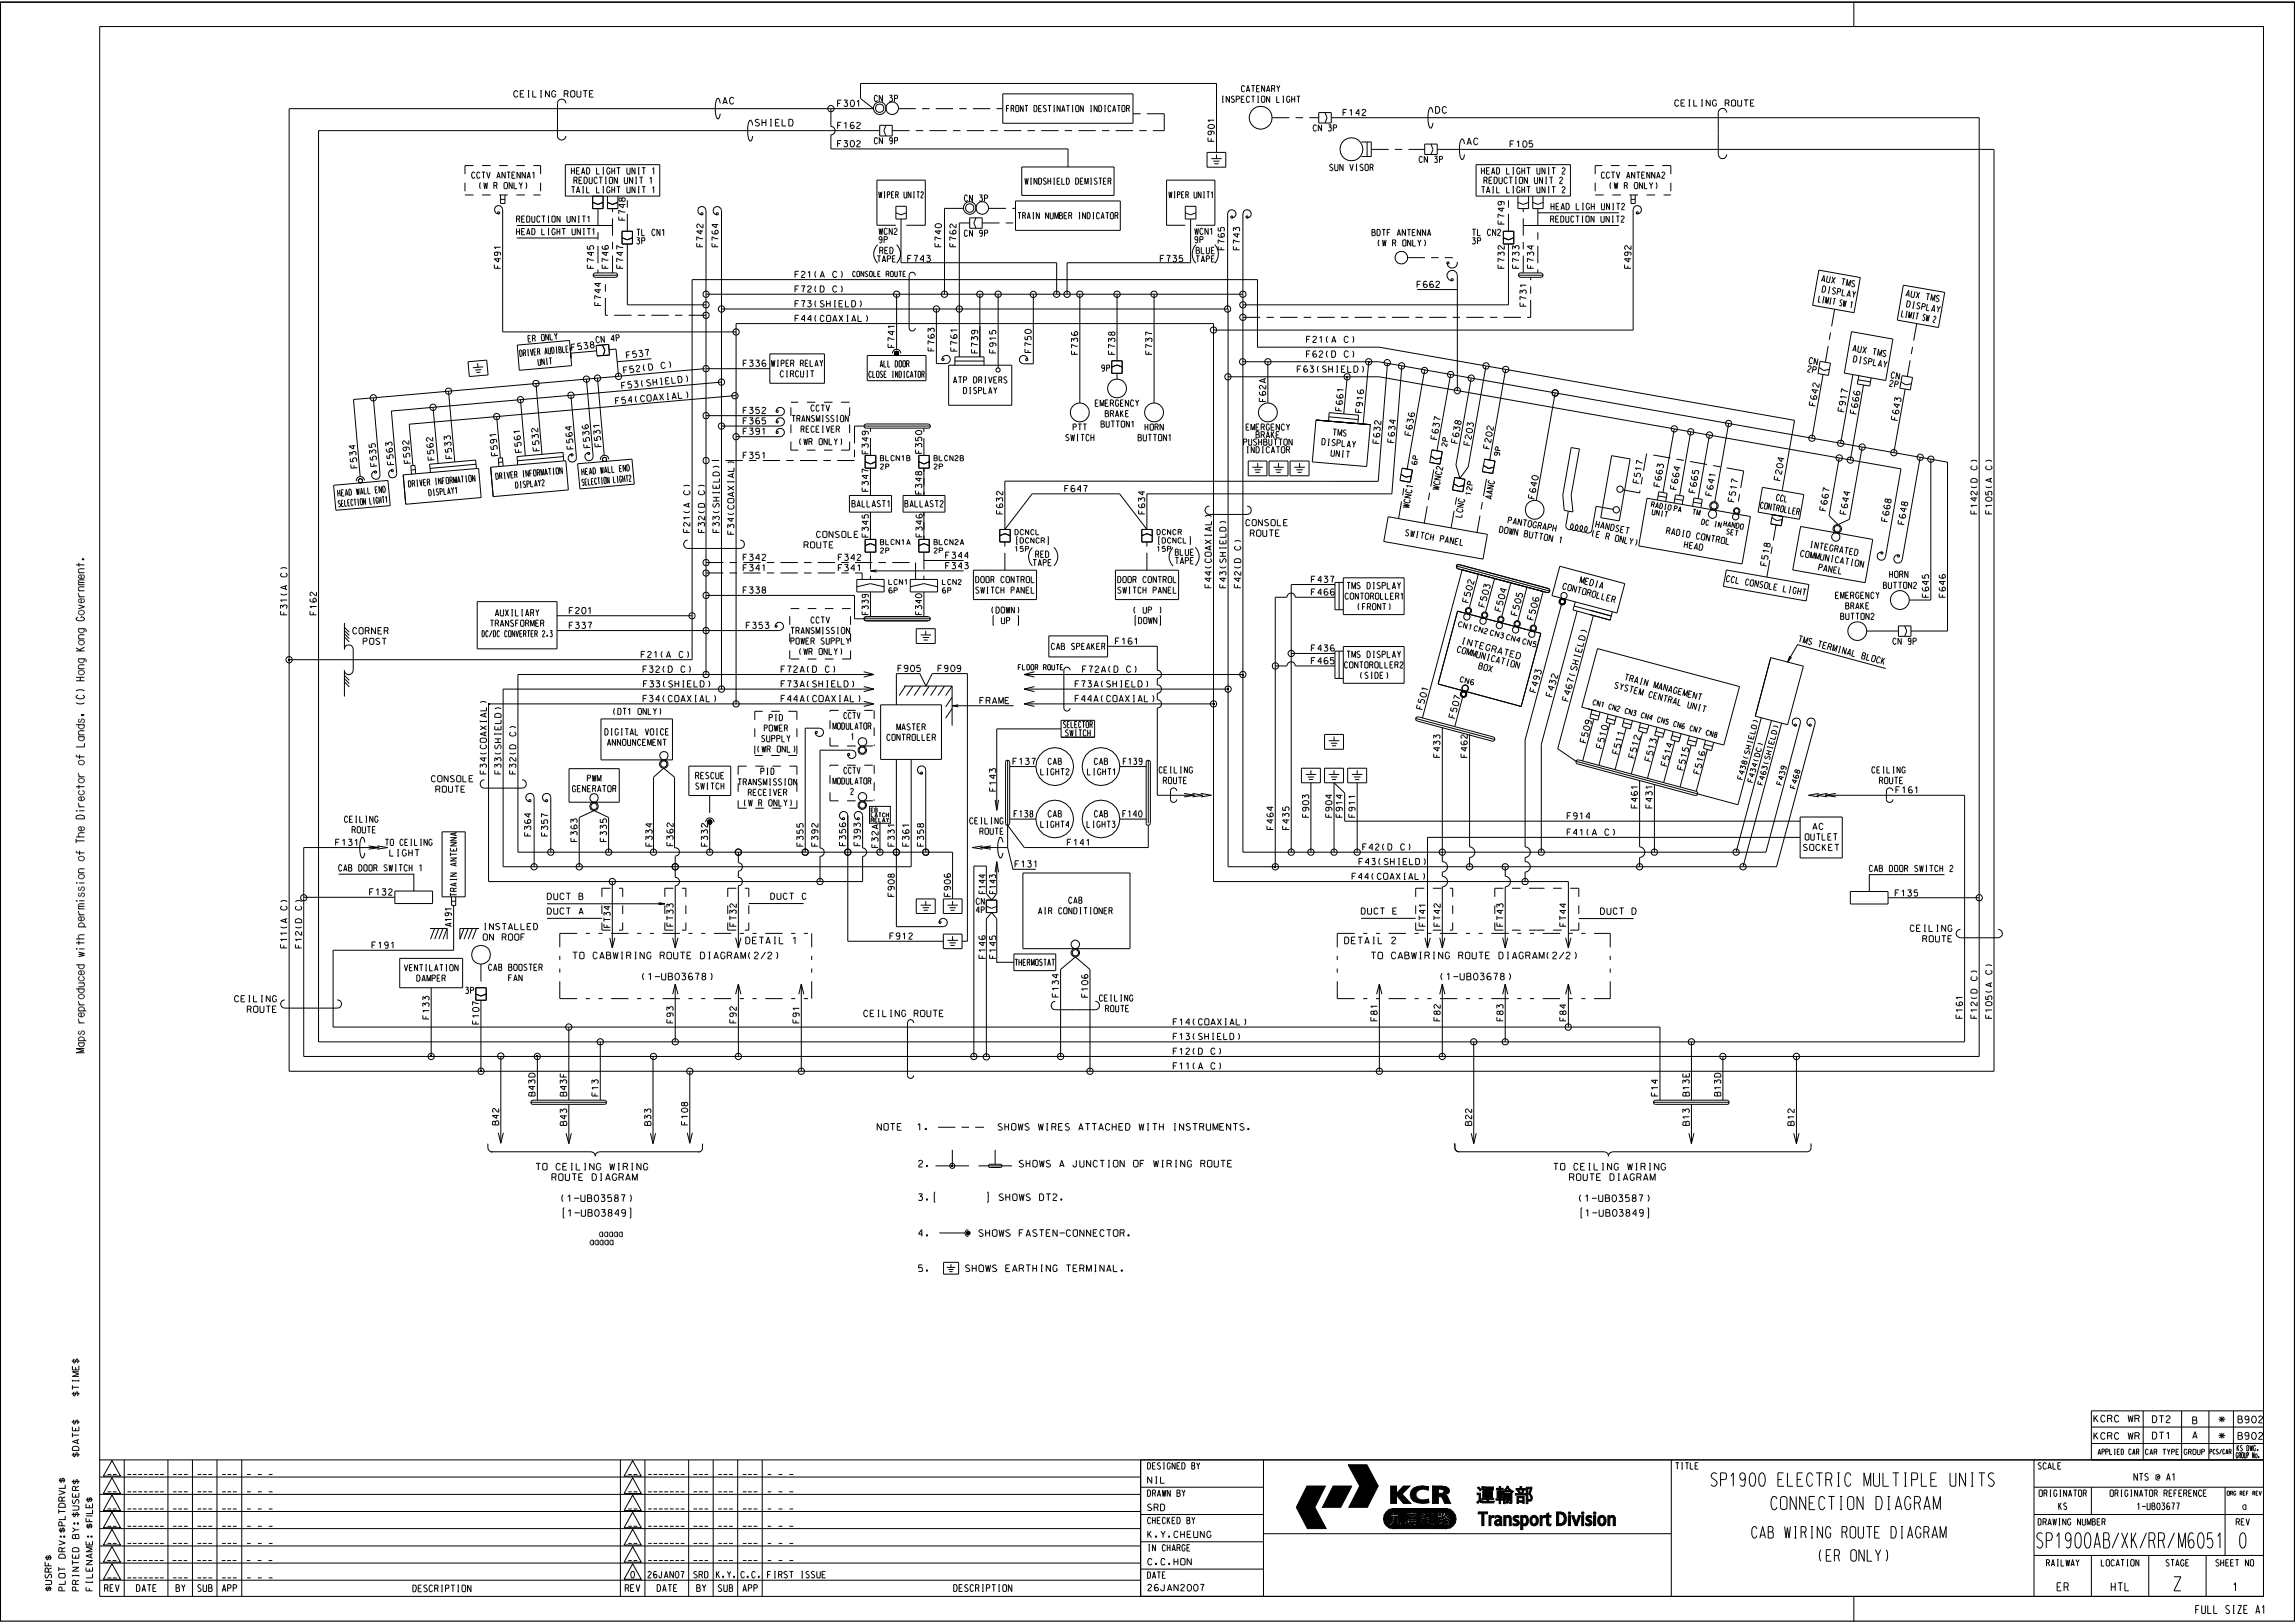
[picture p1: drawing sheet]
<svg xmlns="http://www.w3.org/2000/svg" width="420mm" height="297mm" viewBox="0 0 420 297" stroke-linecap="round" stroke-linejoin="round" font-family="sans-serif">
<defs><g id="words">
<g font-size="2.8">
<text x="372.7" y="283.3">SP1900AB</text>
<text x="388.3" y="283.3">XK</text>
<text x="393.3" y="283.3">RR</text>
<text x="398.7" y="283.3">M6051</text>
<text x="409.9" y="283.3">0</text>
</g>
<text font-size="2.6" x="397.8" y="291.1">Z</text>
<g font-size="2.5">
<text x="270.1" y="274.9">„B¿Ø‡¡</text>
<text x="270.5" y="279.2">Transport Division</text>
</g>
<g font-size="2.4">
<text x="313.1" y="272">SP1900 ELECTRIC MULTIPLE UNITS</text>
<text x="324.1" y="276.3">CONNECTION DIAGRAM</text>
</g>
<g font-size="2.1">
<text x="320.6" y="281.4">CAB WIRING ROUTE DIAGRAM</text>
<text x="332.7" y="285.7">(ER ONLY)</text>
</g>
<g font-size="1.5">
<text x="376.5" y="291.1">ER</text>
<text x="386.4" y="291.1">HTL</text>
<text x="408.7" y="291.1">1</text>
<text x="401.8" y="295.3">FULL SIZE A1</text>
</g>
<g font-size="1.2">
<text x="94" y="17.8">CEILING ROUTE</text>
<text x="227.2" y="16.8">CATENARY</text>
<text x="132.3" y="19">AC</text>
<text x="138.2" y="23.1">SHIELD</text>
<text x="153.3" y="23.5">F162</text>
<text x="153.3" y="19.5">F301</text>
<text x="160" y="18.6">CN 3P</text>
<text x="184.2" y="20.4">FRONT DESTINATION INDICATOR</text>
<text x="223.5" y="18.7">INSPECTION LIGHT</text>
<text x="240.3" y="24">CN 3P</text>
<text x="245.8" y="21.2">F142</text>
<text x="262.7" y="20.7">DC</text>
<text x="306.5" y="19.4">CEILING ROUTE</text>
<text x="153.3" y="26.9">F302</text>
<text x="160" y="26.3">CN 9P</text>
<text x="259.7" y="29.7">CN 3P</text>
<text x="268.5" y="26.5">AC</text>
<text x="276.4" y="26.9">F105</text>
<text x="86.3" y="32.6">CCTV ANTENNA1</text>
<text x="87.6" y="34.5">(W R ONLY)</text>
<text x="104.6" y="31.9">HEAD LIGHT UNIT 1</text>
<text x="104.6" y="35.3">TAIL LIGHT UNIT 1</text>
<text x="105" y="33.6">REDUCTION UNIT 1</text>
<text x="187.6" y="33.7">WINDSHIELD DEMISTER</text>
<text x="243.3" y="31.2">SUN VISOR</text>
<text x="271.1" y="31.9">HEAD LIGHT UNIT 2</text>
<text x="271.1" y="35.3">TAIL LIGHT UNIT 2</text>
<text x="271.6" y="33.6">REDUCTION UNIT 2</text>
<text x="293.1" y="32.6">CCTV ANTENNA2</text>
<text x="294.5" y="34.5">(W R ONLY)</text>
<text x="94.5" y="40.7">REDUCTION UNIT1</text>
<text x="160.8" y="36.2">WIPER UNIT2</text>
<text x="176.5" y="36.8">CN 3P</text>
<text x="186.3" y="40">TRAIN NUMBER INDICATOR</text>
<text x="213.9" y="36.2">WIPER UNIT1</text>
<text x="283.8" y="40.7">REDUCTION UNIT2</text>
<text x="283.8" y="38.4">HEAD LIGH UNIT2</text>
<text x="94.5" y="43">HEAD LIGHT UNIT1</text>
<text x="116.5" y="43.1">TL CN1</text>
<text x="116.5" y="44.6">3P</text>
<text x="160.5" y="48">TAPE</text>
<text x="160.9" y="42.9">WCN2</text>
<text x="160.9" y="44.4">9P</text>
<text x="161" y="46.4">RED</text>
<text x="166.1" y="47.9">F743</text>
<text x="176.5" y="43.2">CN 9P</text>
<text x="212.3" y="47.9">F735</text>
<text x="218.7" y="44.4">9P</text>
<text x="218.7" y="42.9">WCN1</text>
<text x="218.9" y="48">TAPE</text>
<text x="218.9" y="46.4">BLUE</text>
<text x="251.1" y="43.1">BDTF ANTENNA</text>
<text x="252.1" y="45">(W R ONLY)</text>
<text x="269.5" y="43.1">TL CN2</text>
<text x="269.5" y="44.6">3P</text>
<text x="145.5" y="50.8">F21(A C)</text>
<text x="145.5" y="53.5">F72(D C)</text>
<text x="259.3" y="52.6">F662</text>
<text x="145.5" y="58.9">F44(COAXIAL)</text>
<text x="145.5" y="56.2">F73(SHIELD)</text>
<text x="239.1" y="62.7">F21(A C)</text>
<text x="239.1" y="65.4">F62(D C)</text>
<text x="136" y="67.1">F336</text>
<text x="141.2" y="67.1">WIPER RELAY</text>
<text x="142.8" y="69">CIRCUIT</text>
<text x="159" y="69.1">CLOSE INDICATOR</text>
<text x="161.1" y="67.2">ALL DOOR</text>
<text x="174.5" y="70.1">ATP DRIVERS</text>
<text x="201.6" y="67.9">9P</text>
<text x="237.4" y="68.1">F63(SHIELD)</text>
<text x="136" y="77.6">F365</text>
<text x="136" y="75.7">F352</text>
<text x="145" y="77.2">TRANSMISSION</text>
<text x="148.4" y="75.3">CCTV</text>
<text x="176.3" y="72">DISPLAY</text>
<text x="200.4" y="74.4">EMERGENCY</text>
<text x="202.3" y="76.3">BRAKE</text>
<text x="136" y="83.9">F351</text>
<text x="136" y="79.5">F391</text>
<text x="146.2" y="81.4">(WR ONLY)</text>
<text x="146.6" y="79.1">RECEIVER</text>
<text x="195" y="80.7">SWITCH</text>
<text x="196.4" y="78.7">PTT</text>
<text x="201.5" y="78.2">BUTTON1</text>
<text x="208.3" y="80.7">BUTTON1</text>
<text x="209.5" y="78.7">HORN</text>
<text x="227.6" y="81.5">PUSHBUTTON</text>
<text x="228" y="78.7">EMERGENCY</text>
<text x="228" y="82.9">INDICATOR</text>
<text x="229.9" y="80.1">BRAKE</text>
<text x="194.8" y="90">F647</text>
<text x="155.9" y="92.8">BALLAST1</text>
<text x="165.6" y="92.8">BALLAST2</text>
<text x="147.2" y="100.3">ROUTE</text>
<text x="149.4" y="98.4">CONSOLE</text>
<text x="215.1" y="101.6">BLUE</text>
<text x="228" y="96.2">CONSOLE</text>
<text x="228.8" y="98.1">ROUTE</text>
<text x="136" y="104.5">F341</text>
<text x="136" y="102.6">F342</text>
<text x="153.4" y="102.6">F342</text>
<text x="153.4" y="104.5">F341</text>
<text x="173.1" y="104.1">F343</text>
<text x="173.1" y="102.2">F344</text>
<text x="178.6" y="106.6">DOOR CONTROL</text>
<text x="189.1" y="103.5">TAPE</text>
<text x="189.5" y="102">RED</text>
<text x="204.6" y="106.6">DOOR CONTROL</text>
<text x="215.1" y="103.2">TAPE</text>
<text x="240" y="106.6">F437</text>
<text x="246.5" y="107.8">TMS DISPLAY</text>
<text x="344.7" y="107.7">BUTTON2</text>
<text x="345.8" y="105.7">HORN</text>
<text x="90.6" y="112.7">AUXILIARY</text>
<text x="104.2" y="112.3">F201</text>
<text x="136" y="108.6">F338</text>
<text x="178.6" y="108.6">SWITCH PANEL</text>
<text x="181.4" y="112.2">(DOWN)</text>
<text x="204.6" y="108.6">SWITCH PANEL</text>
<text x="207.4" y="112.2">( UP )</text>
<text x="240" y="108.9">F466</text>
<text x="246.2" y="109.7">CONTOROLLER1</text>
<text x="248.4" y="111.6">(FRONT)</text>
<text x="335.9" y="109.5">EMERGENCY</text>
<text x="336.9" y="113.4">BUTTON2</text>
<text x="337.8" y="111.5">BRAKE</text>
<text x="64.5" y="116">CORNER</text>
<text x="66.5" y="117.9">POST</text>
<text x="88.2" y="116.5">DC/DC CONVERTER 2.3</text>
<text x="89.7" y="114.6">TRANSFORMER</text>
<text x="104.2" y="115">F337</text>
<text x="136.6" y="115">F353</text>
<text x="144.7" y="117.9">POWER SUPPLY</text>
<text x="144.7" y="116">TRANSMISSION</text>
<text x="146.2" y="119.8">(WR ONLY)</text>
<text x="148.4" y="114">CCTV</text>
<text x="181.4" y="114.1">[ UP ]</text>
<text x="192.4" y="118.9">CAB SPEAKER</text>
<text x="204.1" y="117.9">F161</text>
<text x="207.4" y="114.1">[DOWN]</text>
<text x="240" y="119.2">F436</text>
<text x="346.4" y="117.9">CN 9P</text>
<text x="117.4" y="120.3">F21(A C)</text>
<text x="117.7" y="123">F32(D C)</text>
<text x="117.8" y="125.7">F33(SHIELD)</text>
<text x="143" y="123">F72A(D C)</text>
<text x="143" y="125.7">F73A(SHIELD)</text>
<text x="164.3" y="122.9">F905</text>
<text x="171.7" y="122.9">F909</text>
<text x="196.8" y="125.7">F73A(SHIELD)</text>
<text x="198.1" y="123">F72A(D C)</text>
<text x="240" y="121.5">F465</text>
<text x="246.1" y="122.3">CONTOROLLER2</text>
<text x="246.5" y="120.3">TMS DISPLAY</text>
<text x="248.9" y="124.2">(SIDE)</text>
<text x="112.2" y="130.8">(DT1 ONLY)</text>
<text x="117.7" y="128.4">F34(COAXIAL)</text>
<text x="140.8" y="131.9">PID</text>
<text x="143" y="128.4">F44A(COAXIAL)</text>
<text x="154.4" y="131.5">CCTV</text>
<text x="179.3" y="128.8">FRAME</text>
<text x="196.7" y="128.4">F44A(COAXIAL)</text>
<text x="110.7" y="134.5">DIGITAL VOICE</text>
<text x="111.2" y="136.4">ANNOUNCEMENT</text>
<text x="138.5" y="137.7">(WR ONL)</text>
<text x="139.4" y="135.7">SUPPLY</text>
<text x="139.8" y="133.8">POWER</text>
<text x="152.4" y="133.4">MODULATOR</text>
<text x="155.8" y="135.4">1</text>
<text x="162.3" y="135.5">CONTROLLER</text>
<text x="164.1" y="133.6">MASTER</text>
<text x="194.6" y="133.2">SELECTOR</text>
<text x="195" y="134.7">SWITCH</text>
<text x="79" y="143.1">CONSOLE</text>
<text x="107.5" y="143">PWM</text>
<text x="127.3" y="142.5">RESCUE</text>
<text x="135.1" y="143.7">TRANSMISSION</text>
<text x="139.2" y="141.7">PID</text>
<text x="152.4" y="143.5">MODULATOR</text>
<text x="154.4" y="141.6">CCTV</text>
<text x="185.4" y="139.9">F137</text>
<text x="190.5" y="141.8">LIGHT2</text>
<text x="191.8" y="139.9">CAB</text>
<text x="199" y="141.8">LIGHT1</text>
<text x="200.3" y="139.9">CAB</text>
<text x="205.6" y="139.9">F139</text>
<text x="212.1" y="141.5">CEILING</text>
<text x="212.9" y="143.4">ROUTE</text>
<text x="342.5" y="141.5">CEILING</text>
<text x="344" y="143.4">ROUTE</text>
<text x="79.8" y="145">ROUTE</text>
<text x="104.8" y="144.9">GENERATOR</text>
<text x="127.3" y="144.4">SWITCH</text>
<text x="136.1" y="147.5">(W R ONLY)</text>
<text x="136.9" y="145.6">RECEIVER</text>
<text x="155.7" y="145.4">2</text>
<text x="185.6" y="149.5">F138</text>
<text x="191.8" y="149.5">CAB</text>
<text x="200.3" y="149.5">CAB</text>
<text x="205.5" y="149.5">F140</text>
<text x="286.8" y="149.9">F914</text>
<text x="346.9" y="145.1">F161</text>
<text x="61.4" y="154.7">F131</text>
<text x="63" y="150.5">CEILING</text>
<text x="64.5" y="152.4">ROUTE</text>
<text x="70.5" y="154.7">TO CEILING</text>
<text x="177.5" y="150.8">CEILING</text>
<text x="179.3" y="152.7">ROUTE</text>
<text x="190.5" y="151.4">LIGHT4</text>
<text x="195.3" y="154.7">F141</text>
<text x="198.9" y="151.4">LIGHT3</text>
<text x="249.4" y="155.6">F42(D C)</text>
<text x="286.8" y="152.9">F41(A C)</text>
<text x="330" y="155.7">SOCKET</text>
<text x="330.4" y="153.7">OUTLET</text>
<text x="331.8" y="151.8">AC</text>
<text x="62" y="159.4">CAB DOOR SWITCH 1</text>
<text x="71.3" y="156.6">LIGHT</text>
<text x="185.7" y="158.7">F131</text>
<text x="247.4" y="160.9">F44(COAXIAL)</text>
<text x="248.7" y="158.2">F43(SHIELD)</text>
<text x="342.1" y="159.5">CAB DOOR SWITCH 2</text>
<text x="67.6" y="163.8">F132</text>
<text x="100.2" y="167.3">DUCT A</text>
<text x="100.2" y="164.6">DUCT B</text>
<text x="141" y="164.6">DUCT C</text>
<text x="178.6" y="167.1">4P</text>
<text x="178.6" y="165.5">CN</text>
<text x="190.1" y="167.2">AIR CONDITIONER</text>
<text x="195.6" y="165.3">CAB</text>
<text x="249.1" y="167.3">DUCT E</text>
<text x="292.9" y="167.3">DUCT D</text>
<text x="346.8" y="164">F135</text>
<text x="68.1" y="173.5">F191</text>
<text x="88.4" y="170.1">INSTALLED</text>
<text x="88.4" y="172.1">ON ROOF</text>
<text x="136.5" y="172.7">DETAIL 1</text>
<text x="162.9" y="171.9">F912</text>
<text x="246.1" y="172.7">DETAIL 2</text>
<text x="349.6" y="170.4">CEILING</text>
<text x="351.9" y="172.4">ROUTE</text>
<text x="74" y="177.7">VENTILATION</text>
<text x="76.3" y="179.6">DAMPER</text>
<text x="89.4" y="177.6">CAB BOOSTER</text>
<text x="93.1" y="179.5">FAN</text>
<text x="104.8" y="175.5">TO CABWIRING ROUTE DIAGRAM(2/2)</text>
<text x="117.4" y="179.3">(1-UB03678)</text>
<text x="185.7" y="176.7">THERMOSTAT</text>
<text x="251" y="175.5">TO CABWIRING ROUTE DIAGRAM(2/2)</text>
<text x="263.5" y="179.3">(1-UB03678)</text>
<text x="42.9" y="183.3">CEILING</text>
<text x="45.3" y="185.3">ROUTE</text>
<text x="85.2" y="181.8">3P</text>
<text x="201.2" y="183.2">CEILING</text>
<text x="202.3" y="185.1">ROUTE</text>
<text x="158.1" y="186">CEILING ROUTE</text>
<text x="214.7" y="190.3">F13(SHIELD)</text>
<text x="214.7" y="187.6">F14(COAXIAL)</text>
<text x="214.7" y="195.6">F11(A C)</text>
<text x="214.7" y="192.9">F12(D C)</text>
<text x="160.5" y="206.8">NOTE</text>
<text x="167.9" y="206.8">1.</text>
<text x="175.4" y="206.8">SHOWS WIRES ATTACHED WITH INSTRUMENTS.</text>
<text x="98.1" y="214.1">TO CEILING WIRING</text>
<text x="167.5" y="213.6">2.</text>
<text x="177.7" y="213.6">SHOWS A JUNCTION OF WIRING ROUTE</text>
<text x="284.3" y="214.1">TO CEILING WIRING</text>
<text x="101" y="216">ROUTE DIAGRAM</text>
<text x="102.6" y="219.9">(1-UB03587)</text>
<text x="167.6" y="219.7">3.[</text>
<text x="175.8" y="219.7">] SHOWS DT2.</text>
<text x="287.3" y="216">ROUTE DIAGRAM</text>
<text x="288.9" y="219.9">(1-UB03587)</text>
<text x="102.7" y="222.6">[1-UB03849]</text>
<text x="108" y="227.8">aaaaa</text>
<text x="109.7" y="226.3">aaaaa</text>
<text x="167.5" y="226.3">4.</text>
<text x="173.3" y="226.3">SHOWS FASTEN-CONNECTOR.</text>
<text x="288.9" y="222.6">[1-UB03849]</text>
<text x="167.4" y="232.7">5.</text>
<text x="172" y="232.7">SHOWS EARTHING TERMINAL.</text>
<text x="383.2" y="260.2">KCRC WR</text>
<text x="383.2" y="263.4">KCRC WR</text>
<text x="393.9" y="260.3">DT2</text>
<text x="393.9" y="263.3">DT1</text>
<text x="401.3" y="263.2">A</text>
<text x="401.3" y="260.5">B</text>
<text x="406.1" y="263.3">*</text>
<text x="406.1" y="260.3">*</text>
<text x="409.6" y="263.4">B902</text>
<text x="409.6" y="260.4">B902</text>
<text x="19.7" y="269.9">__</text>
<text x="23.3" y="269.9">_______</text>
<text x="31.6" y="269.9">___</text>
<text x="36.1" y="269.9">___</text>
<text x="40.6" y="269.9">___</text>
<text x="45.2" y="269.9">_ _ _</text>
<text x="115" y="269.9">__</text>
<text x="118.6" y="269.9">_______</text>
<text x="126.9" y="269.9">___</text>
<text x="131.4" y="269.9">___</text>
<text x="135.9" y="269.9">___</text>
<text x="140.5" y="269.9">_ _ _</text>
<text x="19.7" y="273">__</text>
<text x="23.3" y="273">_______</text>
<text x="31.6" y="273">___</text>
<text x="36.1" y="273">___</text>
<text x="40.6" y="273">___</text>
<text x="45.2" y="273">_ _ _</text>
<text x="115" y="273">__</text>
<text x="118.6" y="273">_______</text>
<text x="126.9" y="273">___</text>
<text x="131.4" y="273">___</text>
<text x="135.9" y="273">___</text>
<text x="140.5" y="273">_ _ _</text>
<text x="210" y="271.5">NIL</text>
<text x="390.5" y="270.9">NTS @ A1</text>
<text x="19.7" y="279.3">__</text>
<text x="19.7" y="276.1">__</text>
<text x="23.3" y="279.3">_______</text>
<text x="23.3" y="276.1">_______</text>
<text x="31.6" y="279.3">___</text>
<text x="31.6" y="276.1">___</text>
<text x="36.1" y="279.3">___</text>
<text x="36.1" y="276.1">___</text>
<text x="40.6" y="279.3">___</text>
<text x="40.6" y="276.1">___</text>
<text x="45.2" y="279.3">_ _ _</text>
<text x="45.2" y="276.1">_ _ _</text>
<text x="115" y="279.3">__</text>
<text x="115" y="276.1">__</text>
<text x="118.6" y="279.3">_______</text>
<text x="118.6" y="276.1">_______</text>
<text x="126.9" y="279.3">___</text>
<text x="126.9" y="276.1">___</text>
<text x="131.4" y="279.3">___</text>
<text x="131.4" y="276.1">___</text>
<text x="135.9" y="279.3">___</text>
<text x="135.9" y="276.1">___</text>
<text x="140.5" y="279.3">_ _ _</text>
<text x="140.5" y="276.1">_ _ _</text>
<text x="210" y="276.4">SRD</text>
<text x="210.1" y="281.4">K.Y.CHEUNG</text>
<text x="376.8" y="276.2">KS</text>
<text x="391.1" y="276.2">1-UB03677</text>
<text x="410.4" y="276.2">a</text>
<text x="19.6" y="285.6">__</text>
<text x="19.7" y="282.4">__</text>
<text x="23.3" y="285.6">_______</text>
<text x="23.3" y="282.4">_______</text>
<text x="31.6" y="285.6">___</text>
<text x="31.6" y="282.4">___</text>
<text x="36.1" y="285.6">___</text>
<text x="36.1" y="282.4">___</text>
<text x="40.6" y="285.6">___</text>
<text x="40.6" y="282.4">___</text>
<text x="45.1" y="285.6">_ _ _</text>
<text x="45.2" y="282.4">_ _ _</text>
<text x="115" y="285.6">__</text>
<text x="115" y="282.4">__</text>
<text x="118.6" y="285.6">_______</text>
<text x="118.6" y="282.4">_______</text>
<text x="126.9" y="285.6">___</text>
<text x="126.9" y="282.4">___</text>
<text x="131.4" y="285.6">___</text>
<text x="131.4" y="282.4">___</text>
<text x="135.9" y="285.6">___</text>
<text x="135.9" y="282.4">___</text>
<text x="140.5" y="285.6">_ _ _</text>
<text x="140.5" y="282.4">_ _ _</text>
<text x="210.1" y="286.4">C.C.HON</text>
<text x="19.1" y="291.2">REV</text>
<text x="19.7" y="288.7">__</text>
<text x="23.3" y="288.7">_______</text>
<text x="25" y="291.2">DATE</text>
<text x="31.6" y="288.7">___</text>
<text x="32.2" y="291.2">BY</text>
<text x="36.1" y="288.7">___</text>
<text x="36.2" y="291.2">SUB</text>
<text x="40.6" y="288.7">___</text>
<text x="40.7" y="291.2">APP</text>
<text x="45.2" y="288.7">_ _ _</text>
<text x="75.5" y="291.3">DESCRIPTION</text>
<text x="114.4" y="291.2">REV</text>
<text x="115.5" y="288.7">0</text>
<text x="118.6" y="288.7">26JAN07</text>
<text x="120.3" y="291.2">DATE</text>
<text x="126.9" y="288.7">SRD</text>
<text x="127.5" y="291.2">BY</text>
<text x="131.1" y="288.7">K.Y.</text>
<text x="131.5" y="291.2">SUB</text>
<text x="135.6" y="288.7">C.C.</text>
<text x="136" y="291.2">APP</text>
<text x="140.5" y="288.7">FIRST ISSUE</text>
<text x="174.5" y="291.2">DESCRIPTION</text>
<text x="210.1" y="291.1">26JAN2007</text>
</g>
<g font-size="1">
<text x="156" y="50.6">CONSOLE ROUTE</text>
<text x="161.1" y="85.9">2P</text>
<text x="161.1" y="84.3">BLCN1B</text>
<text x="170.9" y="84.3">BLCN2B</text>
<text x="170.9" y="85.9">2P</text>
<text x="161.1" y="101.2">2P</text>
<text x="161.1" y="99.7">BLCN1A</text>
<text x="170.9" y="99.7">BLCN2A</text>
<text x="170.9" y="101.2">2P</text>
<text x="185.7" y="99.4">[DCNCR]</text>
<text x="185.7" y="100.9">15P</text>
<text x="185.7" y="97.9">DCNCL</text>
<text x="211.7" y="99.4">[DCNCL]</text>
<text x="211.7" y="100.9">15P</text>
<text x="211.7" y="97.9">DCNCR</text>
<text x="162.7" y="107">LCN1</text>
<text x="172.5" y="107">LCN2</text>
<text x="162.7" y="108.5">6P</text>
<text x="172.5" y="108.5">6P</text>
<text x="186.4" y="122.6">FLOOR ROUTE</text>
<text x="384" y="266.2">APPLIED CAR</text>
<text x="392.6" y="266.2">CAR TYPE</text>
<text x="399.7" y="266.2">GROUP</text>
<text x="409.2" y="266.8">GROUP No.</text>
<text x="409.4" y="265.5">KS DWG.</text>
</g>
<text font-size=".9" x="404.4" y="266.1">PCS/CAR</text>
<g font-size=".8">
<text x="159.4" y="148.6">EB</text>
<text x="159.4" y="149.5">LATCH</text>
<text x="159.4" y="150.4">RELAY</text>
</g>
</g></defs>
<path d="M.1 .4h419.8v296.3h-419.8z" fill="none" stroke="#000" stroke-width=".21"/>
<g fill="none" stroke="#000" stroke-width=".18">
<path d="M18.2 4.9h396v262.3h-396zM103.5 18.9a.76 .76 0 0 0-.7-.7 .76 .76 0 0 0-.8 .7v6a.76 .76 0 0 0 .8 .7 .76 .76 0 0 0 .7-.7M131.8 18.9l-.3-.9h-.2a4.6 4.6 0 0 0 0 3.7h.2l.3-.9M152.1 19.9v3.2a.76 .76 0 0 1 .7 .8 .76 .76 0 0 1-.7 .8v2.6h43.4v3.3M162.1 19.9h.1M183.5 17.2h23.8v5.4h-23.8zM339.3 .4v4.5M419.9 .4h-419.9v296.3M91.2 39.1l-.4-.1-.2-.3-.1-.5 .2-.4 .4-.2 .4 .1 .4 .3 .1 .4v22.3h42.7M91.6 35.7v1.5h.8v-1.5M91.6 36.5h.8M103.5 30.1h17.2v5.8h-17.2z"/>
<path d="M108.5 35.9v2.3h1.9v-2.3M108.5 37l.9 .4 1-.4M111.2 37l.9 .4 1-.4M111.2 35.9v2.3h1.9v-2.3M113.2 39.7v.6h1.2M113.8 36.5a.32 .32 0 0 1 .5-.2 .32 .32 0 0 1 0 .5 .32 .32 0 0 1-.5-.2M113.8 39.8v.5M114 37.3v.7l-.8-.5 1.2-.1M114.4 38.8h-.6l-.6-.3v.6M128.4 39.3l-.4-.1-.2-.3-.1-.5 .2-.4 .4-.2h.4l.4 .3 .1 .5v84.8M131.2 39.3l-.4-.1-.2-.3-.1-.5 .2-.4 .4-.2h.4l.4 .3 .1 .5v87.5M137.8 22.9l-.2-.6-.2-.3h-.2a4.7 4.7 0 0 0 0 3.8h.2l.2-.3 .2-.6"/>
<path d="M161 23.9h-102.7v166.8h301.2v-45.2h-25.5M161 22.9h2.3v2h-2.3zM162.1 22.9l-.3 1 .3 1M164 37.8h1.9v2.3h-1.9zM164 38.9l.9 .4 1-.4M176.3 38.1h-3.5v15.7M177.5 39.9h2.2v1.9h-2.2zM178.6 38.1h.1M178.6 39.9l-.4 .9 .4 1M185.8 36.8h19.2v5.4h-19.2zM187 30.6h16.9v5.2h-16.9zM216.9 37.8h2v2.3h-2z"/>
<path d="M216.9 38.9l1 .4 1-.4M220.9 27.9h3.4v2.7h-3.4zM221.1 25.2v.7h1.1M221.3 22.8h.3a.52 .52 0 0 1 .6 .4 .65 .65 0 0 1-.6 .3 .65 .65 0 0 1-.5-.4zM221.5 24l.2 .2a.34 .34 0 0 1-.2 .4 .34 .34 0 0 1-.5-.2 .34 .34 0 0 1 .4-.4 .62 .62 0 0 1 .8 .2l-.1 .4M221.7 29h1.9M221.7 25.3v.6M222 29.5h1.2M222.2 30h.8M222.2 22h-1.1l.3 .3M222.6 28.3v.7M225.4 39.9l.4-.1 .3-.4 .1-.4-.2-.4-.4-.2h-.5l-.3 .3-.1 .4v17.4"/>
<path d="M228.2 39.9l.4-.1 .3-.4 .1-.4-.2-.4-.5-.2h-.4l-.3 .3-.1 .4v116.8h95.7l6.3-23.6v-.4l-.3-.4-.4-.1-.4 .1-.4 .3v.4l.2 .5 .3 .2M241.3 20.6h2.3v1.9h-2.3zM242.5 20.6l.4 .9-.4 1M243.6 21.5h118.6v171.8h-306.6v-38.2h13.8M249.2 26h1.8v2.6h-1.8M250.2 26v2.6M260.7 26.4h2.3v1.9h-2.3zM261.9 26.4l.4 .9-.4 1M262.3 20.6l-.4-.9h-.2a4.6 4.6 0 0 0 0 3.7h.2l.4-.9M263 27.3h101.9v168.7h-312v-176.1h107l-2.4-1.9v-2.7h65.1v12.6M268 26.4l-.1-.7-.2-.3-.2 .1a4.6 4.6 0 0 0 0 3.7h.2l.2-.3 .1-.6M270.1 30.1h17.3v5.8h-17.3z"/>
<path d="M274.6 36.9l.1 .1a.32 .32 0 0 1 0 .5 .32 .32 0 0 1-.5 0 .32 .32 0 0 1 0-.5 .77 .77 0 0 1 1.1 .2l-.1 .3M274.9 38v.7l-.7-.5 1.1-.1M275.3 39.5h-.6l-.5-.3v.7M277.8 35.9v2.3h1.9v-2.3M277.8 37l1 .4 .9-.4M280.5 35.9v2.3h1.9v-2.3M280.5 37l.9 .4 1-.4M281.4 38.9h14.9M298.5 36.5h.8M298.5 35.7v1.5h.8v-1.5M299.6 39.1l.5-.1 .3-.3v-.5l-.2-.4-.4-.2-.5 .1-.3 .3-.1 .4v22h-76.8M316 20.6a.78 .78 0 0 0-.8-.8 .78 .78 0 0 0-.7 .8v7.7a.78 .78 0 0 0 .7 .7 .78 .78 0 0 0 .8-.7"/>
<path d="M90.5 48.4v.7h1.1M90.9 46.1l.2 .2a.32 .32 0 0 1-.2 .4 .32 .32 0 0 1-.4-.2 .32 .32 0 0 1 .3-.4l.7 .1v.5M91.1 48.6v.5M91.2 47.3v.7l-.7-.6h1.1M91.6 45.2h-1.1l.3 .3M94.6 43.6h14.8M94.6 41.3h17.5M107.5 45v.6h.5l-.1-.2a.38 .38 0 0 1 .5-.4 .38 .38 0 0 1 .1 .6M107.5 48.4v.7h1.2M108.1 48.6v.5M108.2 46.1v.7l-.7-.5 1.2-.1M108.5 50.4h4.5"/>
<path d="M108.7 47.6h-.6l-.6-.3v.7M108.7 50l4-.1a.41 .41 0 0 1 .3 .4 .41 .41 0 0 1-.3 .4h-3.9l-.3-.3zM108.8 55.2v.7h1.2M109.4 55.4v.5M109.6 51.8v.6l-.8-.5h1.2M109.6 52.9v.7l-.8-.5 1.2-.1M110 54.4h-.6l-.6-.3v.7M110.2 48.4v.7h1.1M110.2 47.3h.1M110.2 47.3v.7M110.2 47.3l.5 .3h.6M110.3 45l-.1 .3a.65 .65 0 0 0 1.1 0v-.2a.33 .33 0 0 0-.6 0 .33 .33 0 0 0 .3 .5"/>
<path d="M110.7 48.6v.5M111 46.1v.7l-.8-.5 1.1-.1M112.9 48.4v.7h1.1M113.5 48.6v.5M113.7 46.1v.7l-.8-.5 1.1-.1M113.8 43.5l1 .4 .9-.4M113.8 42.3h1.9v2.4h-1.9zM114 47.6h-.5l-.6-.3v.7M114 45.3l-.5-.1-.6-.3v.7M114.8 44.7v11.1h14.4M127.5 44.5v.7h1.2M128.1 44.7v.5"/>
<path d="M128.3 42.2v.6l-.8-.5h1.2M128.7 43.7l-.6-.1-.6-.3v.7M128.7 41v.7l-.3-.1-.5-.5a.33 .33 0 0 0-.4 .2 .33 .33 0 0 0 .2 .4M129.2 53.8h98.3M130.3 44.5v.7h1.1M130.4 42.2l-.1 .2a.62 .62 0 0 0 .5 .4 .62 .62 0 0 0 .6-.3v-.2a.33 .33 0 0 0-.6 0 .33 .33 0 0 0 .3 .5M130.9 44.7v.5M131.1 41v.7l-.8-.5 1.1-.1M131.4 43.7l-.5-.1-.6-.3v.7M132 56.5h92.7v102.1h100.4l7.1-26.3-.1-.4-.2-.4a.78 .78 0 0 0-.9 0 .78 .78 0 0 0-.3 .7l.2 .5 .4 .2M160.6 44.8a2.35 2.35 0 0 0 0 3.4M161.4 45.8l.2-.2-.1-.3-.5-.1v1.2"/>
<path d="M162.5 45.2h-.6v1.2M162.9 46.4v-1.2h.3a.82 .82 0 0 1 0 1.2M163.7 59.7h-1.2l.3 .3M164 41.2h-3.5v-8.2h8.8v8.2h-3.4M164.1 44.8a2.35 2.35 0 0 1 0 3.4M164.1 53.8v10.1M164.9 40.1v8h28.5v5.7M167.5 50.4a.57 .57 0 0 0-.6-.6 .57 .57 0 0 0-.5 .6v9.6a.57 .57 0 0 0 .5 .6 .57 .57 0 0 0 .6-.6M171.1 44.5v.7h1.2M171.2 41.1a.57 .57 0 0 1 .7-.2 .57 .57 0 0 1 .4 .6l-.5 .2a.52 .52 0 0 1-.7-.4zM171.4 56.5v10h1.7l.5-.1 .3-.3v-.5l-.2-.4a.79 .79 0 0 0-.8-.1 .79 .79 0 0 0-.5 .7M171.7 44.7v.5"/>
<path d="M171.9 42.2v.6l-.8-.5h1.2M172.3 43.7l-.6-.1-.6-.3v.7M173.8 44.5v.7h1.2M173.9 42.2l-.1 .2a.62 .62 0 0 0 .6 .4 .62 .62 0 0 0 .6-.3l-.1-.2a.33 .33 0 0 0-.5 0 .33 .33 0 0 0 .3 .5M174.4 44.7v.5M175 43.7l-.6-.1-.6-.3v.7M175 41v.7l-.8-.6a.33 .33 0 0 0-.4 .2 .33 .33 0 0 0 .2 .4M177.5 40.8h-1.9v24.5M179.3 53.8v11.5M182.7 53.8v13.5M189.1 53.9v12.7h-1.8l-.4-.1-.3-.4v-.5l.2-.3 .4-.2h.4l.4 .3 .1 .4M197.6 53.8v19.9"/>
<path d="M204.4 53.8v12.2M211.2 53.8v19.9M216.9 41.2h-3.4v-8.2h8.8v8.2h-3.4M217.9 40.1v8h-22.6v5.7M218.9 44.8a2.46 2.46 0 0 0 0 3.4M219.3 45.8l.1-.4-.1-.2h-.4v1.2M219.8 45.2v1.2M220.8 45.2v1M221.3 45.2v1M222.2 45.2h-.5v1.2M222.3 44.8a2.46 2.46 0 0 1 0 3.4M222.9 41.6v.6l.5 .1v-.3a.38 .38 0 0 1 .5-.4 .38 .38 0 0 1 0 .7"/>
<path d="M222.9 43.9v.7M222.9 45.1v.6h1.2M222.9 43.9h.1M223 43.9l.5 .3h.6M223 42.8l-.1 .2a.61 .61 0 0 0 .6 .4 .61 .61 0 0 0 .6-.3l-.1-.3a.34 .34 0 0 0-.6 .1 .34 .34 0 0 0 .4 .5M223.5 45.2v.5M225.7 42.3v-.7l.4 .4a.38 .38 0 0 1 .6-.4 .38 .38 0 0 1 0 .7M225.7 45.1v.6h1.2M226.3 45.2v.5M226.5 42.7v.7l-.8-.5 1.2-.1M226.9 44.2h-.6l-.6-.3v.7M259.3 53h7.4"/>
<path d="M265.8 51.4l-.6-.2-.3-.4-.1-.6 .3-.5 .5-.2h.5l.5 .4 .1 .5v21.1M274.2 46.8v-.6l.3 .1 .1 .3a.36 .36 0 0 1 .5-.5 .36 .36 0 0 1 .1 .7M274.2 48.4v.7h1.1M274.2 40.3v.7h1.1M274.7 40.5v.5M274.7 48.6v.5M275.1 42.3h1.9v2.4h-1.9zM275.1 43.5l1 .4 .9-.4M275.3 47.6h-.6l-.5-.3v.7M275.3 44.9v.7l-.7-.6a.33 .33 0 0 0-.5 .2 .33 .33 0 0 0 .3 .4M276.1 44.7v11.1h-48.6M276.8 46.8v-.6l.3 .1 .2 .3a.35 .35 0 0 1 .5-.5 .35 .35 0 0 1 0 .7"/>
<path d="M276.8 45.6v-.6l.5 .4a.37 .37 0 0 1 .2-.4 .37 .37 0 0 1 .5 .1 .37 .37 0 0 1-.2 .5M276.8 48.4v.7h1.2M277.4 48.6v.5M277.9 50.4h4.5M278 50.1l.2-.2h3.8a.41 .41 0 0 1 .4 .4 .41 .41 0 0 1-.4 .4h-3.8l-.3-.2zM278 47.6h-.6l-.6-.3v.7M278.2 53.8v-.7l.2 .1 .2 .3a.38 .38 0 0 1 .5-.4 .38 .38 0 0 1 .1 .7M278.2 55.4v.6h1.1M278.8 41.3h17.5M278.8 55.6v.4M279.3 54.6l-.5-.1-.6-.3v.7M279.3 52.2h-1.1l.3 .3"/>
<path d="M279.5 46.8v-.6l.3 .1 .2 .3a.37 .37 0 0 1 .4-.5 .37 .37 0 0 1 .1 .7M279.5 48.4v.7h1.2M280.1 48.6v.5M280.3 44.9v.7l-.8-.5 1.2-.1M280.7 47.6h-.6l-.6-.3v.7M297.3 48.4v.7h1.2M297.7 46.1l.2 .2a.32 .32 0 0 1-.1 .4 .32 .32 0 0 1-.5-.2 .32 .32 0 0 1 .3-.4l.8 .2v.4M297.9 48.6v.5M298.1 47.3v.7l-.8-.6h1.2M298.5 44.9v.7a.85 .85 0 0 1-.8-.6 .33 .33 0 0 0-.4 .2 .33 .33 0 0 0 .3 .4M332.9 49.4l7.5 1.4-1.1 6.4-7.6-1.3zM333 54.1l-.3 1.2h.4"/>
<path d="M333.3 51.5l.5-1.1 .1 1.2M333.4 51.2l.5 .1M333.5 55.4h.2M333.6 52.3l.4 .1 .1 .3a.58 .58 0 0 1-.7 .8zM333.7 54.3h.2M333.8 54.3l-.2 1.1M334 55.5l.2-1.2 .1 1.2 .4-1.1-.2 1.2M334.4 50.5l-.1 1.1 .4 .1 .3-1.1M334.5 53.6l.2 .1M334.7 52.5h.2M334.8 55.6l.2 .1M334.9 52.5l-.3 1.2"/>
<path d="M335 54.5h.2M335.1 54.5l-.2 1.2M335.3 50.7l.4 1.2M335.5 54.6h.5M335.7 54.6l-.2 1.1M335.9 50.7l-.8 1.1M336 52.8l-.3-.1-.3 .2v.2l.4 .3 .1 .2-.3 .2-.3-.2M336.3 53.3l.5 .1v-.5l-.5-.1-.1 1.1M337.1 55l-.1-.1-.2 .1 .3 .8-.2 .2-.3-.2M337.1 51l.6 .1M337.3 52.9l-.2 1.2 .5 .1M337.4 54.9v1.2l.3-1-.1 1 .3-1.1"/>
<path d="M337.4 51l-.2 1.1M337.9 52.3l.2-1.2 .1 1.2 .5-1-.2 1.1M337.9 54.3l.6-1.1 .1 1.1M338.1 54h.4M338.8 55.4l.2-.2-.2 1.1M339.1 53.2l.2 .7 .3-.5M339.3 53.8l-.1 .6M339.5 51.5l-.3-.2-.3 .2 .5 .8-.4 .2-.2-.2M348.1 56.8l-.2 1.1 .4 .1M348.3 52.2l7.6 1.3-1.1 6.4-7.6-1.3zM348.7 58.1h.2M348.8 54.2l.5-1.1 .1 1.2"/>
<path d="M348.9 57h.2M348.9 53.9l.4 .1M349 57l-.2 1.1M349.1 55l.3 .1a.71 .71 0 0 1-.2 1.1h-.3zM349.2 58.2l.2-1.1 .1 1.1 .4-1.1-.2 1.1M349.9 53.2l-.2 .9 .1 .3h.4l.2-1.1M350 56.4h.2M350 58.3h.2M350.2 55.2l.2 .1M350.2 57.2h.2M350.3 57.2l-.2 1.1M350.3 55.2l-.2 1.2"/>
<path d="M350.7 57.3l.5 .1M350.8 53.4l.4 1.2M350.9 57.3l-.2 1.2M351.4 53.5l-.8 1M351.4 55.5l-.3-.1-.2 .2v.2l.4 .3-.1 .4h-.3l-.2-.2M351.7 56.1h.5l.1-.1v-.3l-.5-.2-.2 1.1M352.4 57.6l-.2-.1-.2 .2 .3 .5-.1 .4-.2 .1-.2-.2M352.6 53.7l.6 .1M352.6 57.6v1.1l.2-.9v1l.3-1.1M352.7 55.7l-.2 1.1 .6 .1M352.9 53.8l-.2 1.1M353.3 55l.2-1.1 .2 1.1 .5-1-.3 1.1"/>
<path d="M353.4 57l.5-1.1 .1 1.2M353.6 56.7l.4 .1M353.9 58.1l.3-.2 .1 .2-.6 .8 .4 .1M354.5 56l.3 .6M354.8 56.6l-.2 .5M354.9 54.2l-.2-.2-.3 .3v.2l.4 .3v.3l-.2 .1-.4-.2M355.1 56.1l-.3 .5M68.3 72.8l1.3 14.1-.1 .4a.81 .81 0 0 1-.8 .4 .81 .81 0 0 1-.7-.5v-.5l.3-.4 .4-.1M68.3 72.8l-3.6 .3 1.2 14.1M79.2 80v.7l-.8-.6a.33 .33 0 0 0-.4 .3 .33 .33 0 0 0 .3 .4M79.2 74.5l-7.6 .7 1 11.4a.76 .76 0 0 1-.6 .8 .76 .76 0 0 1-.9-.5v-.4l.3-.4 .4-.2M79.2 74.5l1 10.3"/>
<path d="M82.1 71.6l1.1 12.9M85.6 66.2l3.5-.3 .2 2.7-3.4 .3zM87.4 66.5l.1 .7M87.9 68.1h-.7M88.1 67.6l-1.1 .1M88.4 67.1l-1.9 .2M90.8 79.5l-1.2 .1 .4 .3M90.9 76.2l-16 1.4 .7 7.6M90.9 76.2l.7 7.6M94.2 79.9a.44 .44 0 0 0 .1 .6 .44 .44 0 0 0 .6-.1l.3-.1v-.4a.34 .34 0 0 0-.5 0 .34 .34 0 0 0 .1 .5h.2M94.7 63.2l9.5-.9 .4 4.6-9.6 .9zM95.1 64.1l.2-.1 .2 .3v.6l-.1 .3h-.2z"/>
<path d="M95.2 78.9l-1.2 .1 .3 .3M95.2 73.1l.9 10.3M96.1 64.5l.1-.2-.1-.3h-.4l.1 1.2M96.1 64.5l-.3 .1M96.1 64.5l.1 .6M96.5 64h.2M96.6 64l.1 1.1M96.6 65.1h.2M97 62h-.4M97.1 61.4h-.5l.1 1.2h.5M97.5 63.9l-.1 1.2-.4-1.2M97.5 61.9h.3"/>
<path d="M97.7 64.4h.3M97.8 61.9l.2-.4-.3-.2-.3 .1 .1 1.1M97.8 61.9l.2 .6M98 63.8l-.3 .1 .1 1.1h.4M98.1 70.2l1.1 12.9M98.4 78.3v.7l-.7-.6a.32 .32 0 0 0-.4 .3 .32 .32 0 0 0 .2 .4M98.6 64.3l.2-.2-.1-.3h-.4l.1 1.1M98.6 64.3l-.2 .1M98.6 64.3l.2 .6M98.8 65.7l.1 1-.3 .2-.2-1.2M99.1 61.3l.3-.1 .2 .1 .1 .8a.29 .29 0 0 1-.3 .3 .29 .29 0 0 1-.3-.2zM99.5 65.6l.2 1.1-.6-1.1 .1 1.2"/>
<path d="M99.9 65.6h.2M100 65.6l.1 1.1M100.1 64.5h-.3M100.2 64.8l-.3-1.1-.2 1.1M100.2 66.7h-.2M100.3 61.1l.1 1.2-.6-1.1 .1 1.1M100.6 61.1l.1 1.1h.5M100.7 63.6v1.2l-.3-.1-.1-1.1M100.7 65.5l.1 1.2M100.9 63.6l.3-.1 .1 .3 .1 .6-.1 .3h-.3zM101 65.5h-.5M101.4 61l.3 .5"/>
<path d="M101.7 63.5h.2M101.7 61.5l.1 .6M101.8 63.5l.1 1.1M101.8 64.6h.2M101.9 60.9l-.2 .6M102.2 63.4l.4 .1v.5l.1 .3v.3h-.4zM102.6 64h-.3M102.9 63.4l.1 1.1h.4M103.6 79.3v.1a.55 .55 0 0 0 .3 .5 .55 .55 0 0 0 .7-.2l.1-.2-.1-.3a.33 .33 0 0 0-.4 0 .33 .33 0 0 0 0 .5l.3 .1M103.8 63.9h-.2M103.9 63.3h-.4l.1 1.2h.5M104.2 78.1v.6l-.7-.4 1.1-.2"/>
<path d="M104.4 63.7l.1 1.9M104.5 72.3l1 11.5a.78 .78 0 0 1-.7 .8 .78 .78 0 0 1-.8-.6v-.4l.3-.4 .3-.2M105.1 63.5l-.5 .1M105.2 62.9l-.7 .1 .1 1.2M106.3 62.8l-.6 .1v.5l.3-.1a.36 .36 0 0 1 .4 .4 .36 .36 0 0 1-.6 .2M106.6 77.9v.1a.57 .57 0 0 0 .3 .5 .57 .57 0 0 0 .7-.2l.1-.2-.1-.3a.32 .32 0 0 0-.5 .1 .32 .32 0 0 0 .1 .4l.2 .1M106.8 62.7l.6-.1-.3 .5a.36 .36 0 0 1 .5 .5 .36 .36 0 0 1-.7 .1M107.3 69.4l1.2 14.1v.4l-.3 .3-.5 .1-.4-.2-.2-.3v-.5l.2-.3 .4-.2M107.7 79.6a.39 .39 0 0 0-.1-.7 .39 .39 0 0 0-.5 .5l-.5-.4 .1 .7M108.3 63.1a.32 .32 0 0 0-.2 .5 .32 .32 0 0 0 .5 0 .32 .32 0 0 0-.2-.5M108.8 80v.6h.5l-.1-.3a.37 .37 0 0 1 .2-.4 .37 .37 0 0 1 .5 .1v.3l-.1 .2M109.1 63.2l2.3-.2 .1 2-2.2 .1z"/>
<path d="M109.2 64.2l-4.8 .4M109.3 69.2l1.3 14.1M109.6 61.8l-.3-.2a.69 .69 0 0 0 .2 1.1l.2-.2M109.7 79.4a.39 .39 0 0 0-.1-.6 .39 .39 0 0 0-.5 .4l-.4-.3v.6M109.7 77.8l-1.1 .1 .3 .3M110.2 63.2l.5 .9-.3 1M110.5 61.5l.1 1.1-.7-1.1 .2 1.2M111.5 64l1.2-.1 .5 5M112.4 62.1h-.6l.4-.8 .2 1.2M112.7 61.8h.5l.1-.2-.1-.3h-.5l.1 1.1M113.1 73.3l-.5 .1M113.3 72.8h-.7l.1 1.1"/>
<path d="M114.3 70.5l-.5 .1M114.4 72.6l-.6 .1v.5l.2-.1a.38 .38 0 0 1 .5 .2 .38 .38 0 0 1-.2 .5 .38 .38 0 0 1-.5-.1M114.4 69.9l-.7 .1 .1 1.2M114.6 67.7l-.5 .1M114.7 67.1l-.7 .1 .2 1.1M115.1 64.9l-.5 .1M115.2 64.3l-.6 .1 .1 1.2M115.5 69.8l-.6 .1v.5l.2-.1a.38 .38 0 0 1 .5 .4 .38 .38 0 0 1-.6 .2M115.7 73.3l-.7 .1 .4-.9 .2 1.2M115.8 67h-.6l.1 .6 .2-.2a.39 .39 0 0 1 .5 .5 .39 .39 0 0 1-.7 .2M116 69.8l.6-.1-.3 .4a.38 .38 0 0 1 .4 .5 .38 .38 0 0 1-.6 .2M116.3 64.2l-.5 .1v.5l.2-.1a.38 .38 0 0 1 .5 .4 .38 .38 0 0 1-.6 .2"/>
<path d="M116.4 67.1a.32 .32 0 0 1 .4-.2 .32 .32 0 0 1 .2 .4l-.5 .7h.6M116.4 72.5l-.1 .6 .2 .5M116.9 64.2l.6-.1-.1 .2-.2 .2a.36 .36 0 0 1 .4 .5 .36 .36 0 0 1-.6 .1M117.5 69.6l-.1 .5 .2 .6M117.9 66.7l-.2 .5 .1 .4 .2 .2M117.9 72.6l-.3-.2a.58 .58 0 0 0-.4 .6 .58 .58 0 0 0 .5 .5l.3-.2M118 64h.7a1.15 1.15 0 0 0-.2 1.1M118.4 72.4a.43 .43 0 0 1 .7 .1l.1 .7a.46 .46 0 0 1-.8 0zM118.6 66.6h.4a.7 .7 0 0 1 .2 1.1l-.4 .1zM119 69.5h-.4l-.3 .3 .7 .3 .1 .2a.43 .43 0 0 1-.7 .2M119.2 65.6l-6.3 .6M119.5 69.4v1.2"/>
<path d="M120.1 69.3l.1 1.2M120.2 69.9l-.7 .1M120.2 73l-.5 .1M120.4 73.3l-.5-1.1-.3 1.2M120.6 72.1l.9 1.1M121 69.2l.1 1.2M121.1 69.2h-.3M121.2 70.3l-.3 .1M121.4 72l-.7 1.2M121.7 66.5l-.4-.2a.61 .61 0 0 0-.3 .6 .61 .61 0 0 0 .5 .5l.3-.2M122.2 72l.1 1.1M122.3 69.7h-.5"/>
<path d="M122.3 72h-.3M122.4 66.2l.2 .2 .1 .4-.1 .5M122.4 69.1l-.6 .1 .1 1.1 .7-.1M122.4 73.1h-.3M122.9 69l.1 1.2 .7-.1M123.7 72.7l-.6 .1M123.8 73l-.5-1.1-.3 1.2M124 68.9h.5a.73 .73 0 0 1 .1 1.1l-.4 .1zM124.1 71.8l.1 1.1h.6M125.6 68.7l.2 .5-.1 .7M125.6 71.7l.3 .4-.2 .7M129 67.5l-60.7 5.3"/>
<path d="M129.2 67.5h11.7M132 69.9l-52.8 4.6M134.7 72.4l-43.8 3.8M140.9 64.8h10v5.3h-10zM142 79.1l.2-.4 .3-.3h.5l.3 .2 .3 .4-.1 .4-.3 .4-.4 .1h-8.1M142 77.2l.2-.4 .3-.3 .5-.1 .3 .3 .3 .3-.1 .5-.3 .3-.4 .2h-10.8M142 75.3l.2-.4 .3-.3 .5-.1 .3 .3 .3 .3-.1 .5-.3 .3-.4 .2h-13.6M158.2 78h12.1M158.2 78.9l.1 .2a.32 .32 0 0 1 0 .4 .32 .32 0 0 1-.4 0 .32 .32 0 0 1-.1-.4 .78 .78 0 0 1 1.1 .1l-.1 .3M158.2 77.7l.3-.1h11.3a.38 .38 0 0 1 .5 .4 .38 .38 0 0 1-.5 .3h-11.3a.37 .37 0 0 1-.3-.2 .37 .37 0 0 1 0-.4zM158.7 65.1h10.8v4.6h-10.8zM162.5 62.9v.7h1.2"/>
<path d="M163.1 63.1v.5M163.3 64.7a.76 .76 0 0 1 .8-.8 .76 .76 0 0 1 .7 .8M163.3 60.6v.7l-.8-.6h1.2M163.7 62.1h-.6l-.6-.3v.6M167.6 78.9l.5-.1a.46 .46 0 0 1 .6 .4 .61 .61 0 0 1-.6 .3 .61 .61 0 0 1-.5-.4zM169.8 60.7v-.6l.5 .4a.38 .38 0 0 1 .5-.4 .38 .38 0 0 1 .1 .6M169.8 63.5v.7h1.2M169.9 61.2l-.1 .3a.65 .65 0 0 0 1.2 0l-.1-.2a.33 .33 0 0 0-.5 .1 .33 .33 0 0 0 .3 .4M170.4 63.7v.5M171 62.7l-.6-.1-.6-.3v.7M173.6 66.8h11.6v7.4h-11.6zM174 63.6v.7h1.2"/>
<path d="M174.1 61.3l-.1 .1a.57 .57 0 0 0 .4 .6 .57 .57 0 0 0 .6-.2h.1v-.4a.32 .32 0 0 0-.5-.1 .32 .32 0 0 0 .1 .5l.2 .1M174.6 63.8v.5M174.8 66.1h5.3M174.8 66.8v-1.5h5.3v1.5M175.2 62.8l-.6-.1-.6-.3v.7M175.2 60.4h-1.2l.3 .3M177.8 62.3v-.7l.4 .5a.37 .37 0 0 1 .2-.5 .37 .37 0 0 1 .5 .2 .37 .37 0 0 1-.1 .5M177.8 63.9v.7h1.1M178.2 60.4a.34 .34 0 0 1 .2 .5 .34 .34 0 0 1-.6 .1v-.4a.85 .85 0 0 1 1.1-.1v.5M178.4 64.1v.5M178.9 63.1l-.5-.1-.6-.3v.7M181.1 60.5v.6h.6l-.2-.2a.38 .38 0 0 1 .5-.4 .38 .38 0 0 1 .1 .6"/>
<path d="M181.1 63.9v.7h1.2M181.5 62.7l.2 .2a.34 .34 0 0 1-.2 .5 .34 .34 0 0 1-.4-.3 .34 .34 0 0 1 .3-.4l.8 .2 .1 .1-.1 .3M181.7 64.1v.5M182.3 61.9h-1.2l.3 .3M187.6 61.6v.5l.5 .1-.1-.2a.36 .36 0 0 1 .5-.4 .36 .36 0 0 1 .1 .6M187.6 63.8v.7h1.1M187.6 60.5a.57 .57 0 0 1 .7-.3 .57 .57 0 0 1 .4 .7l-.4 .1a.48 .48 0 0 1-.7-.4zM188.1 64v.5M188.7 63h-.6l-.5-.3v.7M196.1 62.6v-.7l.3 .2 .1 .2a.38 .38 0 0 1 .5-.4 .38 .38 0 0 1 .1 .7M196.1 64.2v.6h1.1M196.2 60.8h-.1a.57 .57 0 0 0 .4 .6 .57 .57 0 0 0 .6-.1l.1-.5a.33 .33 0 0 0-.6 .1 .33 .33 0 0 0 .3 .4"/>
<path d="M196.6 64.4v.4M197.2 63.4l-.5-.1-.6-.3v.7M202.9 62.6v-.7l.2 .1 .2 .3a.37 .37 0 0 1 .5-.4 .37 .37 0 0 1 .1 .7M202.9 64.2v.6h1.1M203.4 61a.32 .32 0 0 1 .5-.2 .32 .32 0 0 1 0 .5 .32 .32 0 0 1-.5-.2M203.5 67.2l.9-.4 1 .4M203.5 66h1.9v2.3h-1.9zM203.5 64.4v.4M204 63.4l-.5-.1-.6-.3v.7M204.4 68.3v1.1M209.7 62.6v-.7l.3 .2 .1 .2a.38 .38 0 0 1 .5-.4 .38 .38 0 0 1 .1 .7M209.7 64.2v.6h1.1"/>
<path d="M210.2 64.4v.4M210.8 63.4l-.5-.1-.6-.3v.7M210.8 61h-.5l-.6-.3v.7M224.7 69h27.7l84.2 14.8M227.4 66.2h24.9l101.1 17.8M230.1 63.5h22.3l23.1 4.1M230.1 63.5v-12.3h-103.4v69.5h-73.8M230.5 72.8v.7h1.1M230.5 71.7a.55 .55 0 0 0 .3 .6 .55 .55 0 0 0 .7 0l.1-.3-.1-.3a.34 .34 0 0 0-.5 .1 .34 .34 0 0 0 .1 .5h.3M231.1 73v.5M231.4 69.4v.5M231.6 70.5v.7h-.2l-.5-.6a.33 .33 0 0 0-.5 .2 .33 .33 0 0 0 .3 .4"/>
<path d="M231.6 69.2l-1.1 .5 1.1 .4M232 66.2v7.5M240.8 76.9l10 .8-.7 7.7-9.9-.9zM243.1 77.1l.1-1.6 5.4 .5-.1 1.5M243.2 76.3l5.3 .5M244 78.5l.6 .1M244.3 78.5l-.1 1.2M244.5 74.5l-.1 .6 1.1 .1M244.6 73.4a.54 .54 0 0 0 .2 .6 .54 .54 0 0 0 .7-.1l.2-.4a.34 .34 0 0 0-.6 0 .34 .34 0 0 0 .3 .5M244.7 72.2a.46 .46 0 0 0 .1 .6 .46 .46 0 0 0 .6 0l.3-.1v-.4a.32 .32 0 0 0-.5 0 .32 .32 0 0 0 .1 .5h.1M244.8 79.7l.1-1.1 .3 1.1 .4-1.1-.1 1.2M245 74.7v.5"/>
<path d="M245.9 71.4l-1.2-.1 .3 .3M246.4 78.8l-.3-.1-.3 .2 .5 .5v.3l-.2 .1-.4-.1M246.5 69l-.6 6.8M248.1 74.8v.6l1.1 .1M248.5 71.4a.56 .56 0 0 0 .3 .6 .56 .56 0 0 0 .8-.3l-.2-.3a.33 .33 0 0 0-.5 .2 .33 .33 0 0 0 .3 .4M248.7 73.6l.1 .4a.33 .33 0 0 1-.3 .3 .33 .33 0 0 1-.3-.3 .33 .33 0 0 1 .3-.4l.8 .2v.5M248.7 75l-.1 .5M249.5 72.8h-1.2l.3 .3M250.5 66.2l-1 11.4M251.4 78.8l.1-.7 .4 .5a.37 .37 0 0 1 .5-.4 .37 .37 0 0 1 0 .7M251.5 79.3l-.1 .1a.55 .55 0 0 0 .3 .6 .55 .55 0 0 0 .6-.1l.2-.2v-.3a.34 .34 0 0 0-.6 .1 .34 .34 0 0 0 .3 .5M252.7 77v.7h-.2l-.5-.7a.32 .32 0 0 0-.4 .2 .32 .32 0 0 0 .2 .4"/>
<path d="M253.9 66.5l-1.7 21.6-68.3-.1v8.9l5-6.5h16l5 6.5v-6.5h44.8l1.8-23.4M254.1 78.6l.1-.6 .4 .4a.37 .37 0 0 1 .5-.4 .37 .37 0 0 1 0 .7M254.2 79.2h-.1a.55 .55 0 0 0 .3 .6 .55 .55 0 0 0 .6-.1l.2-.2v-.2a.34 .34 0 0 0-.6 0 .34 .34 0 0 0 .3 .5M255.1 76.9l-.1 .6-.7-.5h1.1M257.2 78.9l-.1 .6 1.1 .2M257.5 77.8l-.2 .2a.66 .66 0 0 0 1.1 .4v-.4a.34 .34 0 0 0-.5-.1 .34 .34 0 0 0 0 .5l.2 .1M257.5 77.2l.1-.5 .3 .2v.2a.37 .37 0 0 1 .6-.3 .37 .37 0 0 1 0 .6M257.7 79.2l-.1 .4M257.9 75.5a.56 .56 0 0 0 .2 .7 .56 .56 0 0 0 .7-.1l.1-.3a.34 .34 0 0 0-.6-.1 .34 .34 0 0 0 .2 .5M260.7 67.7l-3.2 18.1M262 79.6l-.2 .7 1.2 .2M262.2 78.5l-.1 .2a.65 .65 0 0 0 .4 .5 .65 .65 0 0 0 .7-.2v-.2a.33 .33 0 0 0-.5-.1 .33 .33 0 0 0 .2 .5"/>
<path d="M262.2 78l.1-.6 .3 .1 .1 .3a.37 .37 0 0 1 .5-.3 .37 .37 0 0 1 0 .7M262.5 79.9l-.1 .5M263.6 76.7l-.5-.1-.5-.4-.2 .7M265.5 68.5l-2.5 14M266 79.2a.55 .55 0 0 0 .2 .7 .55 .55 0 0 0 .7-.1l.1-.4a.35 .35 0 0 0-.6 0 .35 .35 0 0 0 .3 .5M266 78.6l.1-.5 .2 .1 .1 .3a.39 .39 0 0 1 .6-.3 .39 .39 0 0 1 0 .7M266.8 77.2a.33 .33 0 0 1 .5-.1 .33 .33 0 0 1 0 .5 .33 .33 0 0 1-.5-.1v-.2M268.4 78.5a.57 .57 0 0 1 .8-.1 .57 .57 0 0 1 .2 .7 .57 .57 0 0 1-.7 .1 .57 .57 0 0 1-.3-.7zM268.5 77.9l.1-.6 .3 .5a.37 .37 0 0 1 .6-.3 .37 .37 0 0 1 0 .6M269.3 79.7l-.2 .7-.5-.7a.33 .33 0 0 0-.5 .1 .33 .33 0 0 0 .2 .5M271.9 67l-3.2 18.5-1.5 2-.8-2.4 2.8-15.9M272 79.2a.57 .57 0 0 1 .7-.2 .57 .57 0 0 1 .3 .7 .57 .57 0 0 1-.7 .1 .57 .57 0 0 1-.3-.6z"/>
<path d="M273.3 78.1l-.1 .7-.2-.1-.4-.7a.33 .33 0 0 0-.5 .2 .33 .33 0 0 0 .2 .4M275.5 67.6l52.9 9.3M275.5 67.6l-2.9 16.6M284.6 71.9l-3.5 19.7M306.4 78.5l-2.1 11.6M309.4 79l-2 11.7M312.8 79.6l-2 11.7M316.4 77.5l-2.6 14.3M328.4 76.9l-2.3 12.9M330.9 67.1a.28 .28 0 0 1 .4-.1 .28 .28 0 0 1 .1 .4l-.6 .5 .5 .2M331.2 73.4l-.1 .7 1.1 .2M331.5 72.4h-.1a.56 .56 0 0 0 .2 .6 .56 .56 0 0 0 .7 .1l.1-.1 .1-.4a.32 .32 0 0 0-.6-.1 .32 .32 0 0 0 .2 .6"/>
<path d="M331.7 73.7l-.1 .5M331.8 67.6l.5 .1 .1-.5-.5-.2-.3 1.2M331.8 65.7l-.2-.3a.66 .66 0 0 0-.3 1.2l.3-.2M332.4 71.3l-.2 .7-.6-.7 1.1 .1M332.7 65.6l-.2 1.2-.4-1.2-.2 1.1M332.9 67.3l.9 .5 1-.2M333 70.2l-.3 .7-.5-.8a.33 .33 0 0 0-.4 .2 .33 .33 0 0 0 .1 .4M333.1 66.1l1.9 .4-.4 2.2-1.9-.3zM333.6 68.5l-2 11.7M336.5 74.5l-.2 .7 1.2 .2M337 74.8l-.1 .5M337.1 73.4a.36 .36 0 0 1 .1 .5 .36 .36 0 0 1-.5 .1l-.1-.4a.72 .72 0 0 1 1.1 .3l-.1 .3"/>
<path d="M337.9 72.7l-1.1-.2 .3 .3M338.2 71.7l-.6-.2-.5-.4-.2 .7M338.7 74.9l-.1 .7 1.1 .2M338.8 60.7l7.6 1.4-1.3 7.5-7.6-1.3zM339 73.8a.48 .48 0 0 0 0 .6 .48 .48 0 0 0 .6 .1h.3l.1-.4a.33 .33 0 0 0-.6-.1 .33 .33 0 0 0 .2 .5M339 64.3l.5-1.1 .1 1.1M339.1 68.6l-2.3 12.5M339.2 72.7l-.2 .1a.63 .63 0 0 0 .5 .6 .63 .63 0 0 0 .6-.2v-.3a.32 .32 0 0 0-.5 0 .32 .32 0 0 0 .2 .5M339.2 64h.4M339.2 75.2l-.1 .5M339.3 65.1h.4l.1 .4a.58 .58 0 0 1-.7 .7zM339.4 71.6h-.1a.58 .58 0 0 0 .2 .7 .58 .58 0 0 0 .7 0l.2-.5a.32 .32 0 0 0-.6-.1 .32 .32 0 0 0 .2 .6"/>
<path d="M340 69.5l2.3 .4M340.1 63.3l-.1 1 .4 .2 .3-1.1M340.2 68.7l-.3 1.6 2.3 .3 .2-1.4M340.2 66.4l.3 .1M340.4 65.3h.3M340.6 65.3l-.2 1.2M341 70.5l-2.4 13.7M341 63.4l.4 1.3M341.6 63.5l-.8 1.1M341.7 65.6l-.3-.2-.3 .2 .4 .6 .1 .2-.3 .2-.3-.2M342 66.1l.5 .1 .1-.5-.5-.1-.2 1.1M342.9 63.7l.6 .2"/>
<path d="M343 65.7l-.2 1.2 .5 .1M343.2 63.8l-.2 1.1M343.6 65.1l.2-1.2 .1 1.2 .5-1.1-.2 1.2M343.7 67l.5-1.1 .1 1.2M343.8 66.7l.5 .1M344.8 66l.2 .7 .4-.5M345 66.6l-.1 .6M345.2 64.3l-.3-.2-.3 .2 .5 .8-.3 .2-.3-.2M345.9 69.8a.28 .28 0 0 1 .4-.2 .28 .28 0 0 1 .1 .5l-.7 .6 .6 .1M346.2 76.1l-.1 .6 1.2 .3M346.5 75v.1a.54 .54 0 0 0 .2 .6 .54 .54 0 0 0 .6 0l.2-.2v-.2a.34 .34 0 0 0-.5-.2 .34 .34 0 0 0 0 .5l.2 .1M346.7 73.4l.1-.7 .4 .5a.37 .37 0 0 1 .5-.3 .37 .37 0 0 1 0 .6"/>
<path d="M346.8 70.3h.5l.1-.2-.1-.3-.4-.1-.2 1.2M346.8 68.4l-.3-.3a.72 .72 0 0 0-.1 1.1l.2-.2M346.8 76.4l-.1 .5M347.4 73.9l-.1 .7-.7-.7 1.1 .2M347.7 68.3l-.2 1.1-.4-1.2-.2 1.1M347.9 69.9l.9 .5 1-.2M348.1 68.7l1.9 .4-.4 2.3-1.9-.4zM348.7 71.2l-2.1 11.6M61 88.8l10-.9 .4 4.6-9.9 .9zM61.8 89.7v1.1M61.8 90.2h.4M62.1 89.7l.2 1.1"/>
<path d="M62.2 91.7l-.2-.1-.1 .3 .4 .5v.3h-.2l-.1-.1M62.5 90.2h.3M62.7 92.1h-.2M62.8 91.5l-.4 .1 .1 1.1h.4M62.9 89.6l-.5 .1 .1 1.1h.5M63 91.5l.1 1.2 .4-.1M63.2 90.4h.4M63.6 92h.3M63.7 90.7l-.3-1.1-.2 1.1M63.8 89.5h.3l.2 .3v.5l-.1 .3-.3 .1zM63.9 91.4l-.3 .1 .1 1.1h.4M64.1 83.9v.6h.6l-.1-.2a.37 .37 0 0 1 .4-.5 .37 .37 0 0 1 .2 .6"/>
<path d="M64.2 85l.1 .7 1.1-.1M64.6 91.6l-.2-.2a.89 .89 0 0 0 .1 1.1l.1-.2M64.6 81.5l.1 .7-.8-.5 1.1-.1M64.7 91.3h.4M64.8 85.2v.4M64.9 91.3l.1 1.2M65.1 83.3a.39 .39 0 0 0-.2-.7 .39 .39 0 0 0-.5 .5l-.1-.2-.3-.1 .1 .6M65.4 91.3h.2M65.5 91.3l.1 1.1M65.5 92.4h.2M65.7 89.4v1.1l-.3-1v1l-.2-1.1M66 91.3l.3 .1 .1 .7-.2 .3-.2-.2z"/>
<path d="M66.4 90.2h-.4M66.5 90.5l-.4-1.2-.1 1.2M66.6 89.3l.1 1.1h.4M66.7 87.9a.76 .76 0 0 0-.8-.7 .76 .76 0 0 0-.7 .8M66.8 91.2l.1 1.1-.4-1.1v1.2M67.3 89.2l.1 1.2 .4-.1M67.5 81.3l.1 .6h.5l-.1-.2a.36 .36 0 0 1 .4-.5 .36 .36 0 0 1 .2 .6M67.6 91.1l.1 1.2 .3-.1M67.7 83.6l.1 .5 .5 .1-.1-.3a.39 .39 0 0 1 .5-.4 .39 .39 0 0 1 .1 .6M67.8 84.7l.1 .7 1.1-.2M68.3 91h.2M68.4 91l.1 1.2"/>
<path d="M68.4 92.2h.1M68.4 84.8l.1 .5M68.7 83a.37 .37 0 0 0-.2-.7 .37 .37 0 0 0-.4 .5l-.5-.3v.5M68.7 89.7h.3M69 89.1h-.4l.1 1.1h.5M69.1 91.2l-.1-.2a.83 .83 0 0 0 .1 1.1l.1-.2-.1-.3M69.3 91l.1 1.1M69.4 91.5h.3M69.7 90.9l.1 1.2M69.8 89v1.2l-.5-1.2 .1 1.2M70 89l.3-.1 .1 .3 .1 .3-.1 .6h-.3zM70.1 90.9l.1 1.1"/>
<path d="M70.3 90.9h-.4M70.6 91.1l.1-.3 .1 1.2M70.8 83.3v.6h.6l-.2-.2a.36 .36 0 0 1 .5-.5 .36 .36 0 0 1 .1 .7M70.8 82.2a.46 .46 0 0 0 .1 .5 .46 .46 0 0 0 .6 0l.3-.2v-.4a.34 .34 0 0 0-.6 .1 .34 .34 0 0 0 .4 .5M70.9 84.4l.1 .7 1.1-.1M71.5 84.6v.4M71.6 81.6a.38 .38 0 0 0 .1-.5 .38 .38 0 0 0-.5-.2 .38 .38 0 0 0-.2 .5l-.2-.3-.2-.1v.7M73.8 86.9l13.8-1.2 .5 5.3-13.8 1.3zM73.8 83l.1 .6h.5l-.1-.2a.39 .39 0 0 1 .2-.4 .39 .39 0 0 1 .4 0l.1 .4-.1 .2M74 84.1v.7l1.1-.1M74.2 81.8a.34 .34 0 0 1 .2 .5 .34 .34 0 0 1-.5 .2l-.2-.3a.74 .74 0 0 1 1.2-.2l-.1 .3M74.5 84.3v.5"/>
<path d="M74.7 88h.3l.1 .2 .1 .6-.1 .3h-.3zM74.8 80.6v.7l-.7-.6a.33 .33 0 0 0-.4 .2 .33 .33 0 0 0 .2 .5M75.7 88.5l.2-.3-.1-.2-.4-.1 .1 1.2M75.7 88.5h-.3M75.7 88.5l.2 .5M76 85.9l-.7 .1M76.1 86.7l-.2-1.5h-.7l.1 1.6M76.2 87.8h.2M76.3 87.8l.1 1.2M76.5 89h-.2M77.2 87.7l-.1 1.2-.3-1.1M77.8 88.3h-.3"/>
<path d="M77.9 87.7h-.4l.1 1.2 .4-.1M78.2 82.5l.1 .5h.5l-.1-.2a.38 .38 0 0 1 .4-.5 .38 .38 0 0 1 .1 .7M78.2 81.3a.44 .44 0 0 0 .1 .6 .44 .44 0 0 0 .6-.1l.3-.1v-.4a.34 .34 0 0 0-.6 .1 .34 .34 0 0 0 .4 .4M78.3 83.6l.1 .6 1.1-.1M78.4 89.6h.3l.2 .2v.6l-.1 .3-.3 .1zM78.5 88.2l.1-.2-.1-.3h-.4l.1 1.1M78.5 88.2l-.3 .1M78.5 88.2l.2 .6M78.9 83.7v.5M79.3 89.5l.2 1.2M79.4 90.7h.1M79.4 89.5h-.2"/>
<path d="M79.7 87.5h.1M79.8 87.5v1.2M79.8 88.7h.1M80.2 89.5l-.2-.1-.2 .3 .5 .5v.3l-.3 .1-.1-.1M80.5 90l.4-.1v-.5h-.4l.1 1.1M80.6 87.5l.2 1.1-.6-1.1 .1 1.1M80.9 88h.3M81.2 89.4l.1 1.1h.4M81.3 87.4l-.4 .1 .1 1.1M81.5 82.2v.6h.5l-.1-.3a.39 .39 0 0 1 .5-.5 .39 .39 0 0 1 .1 .7M81.6 83.3v.6h1.2M81.7 87.5h.3l.1 .8a.23 .23 0 0 1-.2 .2 .23 .23 0 0 1-.2-.2z"/>
<path d="M82.2 83.4v.5M82.3 80.4a.38 .38 0 0 0-.1-.6 .38 .38 0 0 0-.5 .4l-.4-.3v.6M82.3 90.1l-.3 .1M82.3 87.9h.3M82.4 81.6a.38 .38 0 0 0-.1-.7 .38 .38 0 0 0-.5 .5l-.4-.4v.7M82.4 90.4l-.3-1.1-.1 1.2M82.5 89.2l.3 .5M82.6 87.9l.2-.3-.1-.3h-.4l.1 1.2M82.6 87.9l.2 .5M82.8 89.7l.1 .6M83 89.2l-.2 .5M83.3 89.4l.2-.3 .1 1.2"/>
<path d="M83.6 88.4l-.1-1.2-.2 1.1-.3-1 .1 1.1M83.8 88h.4M84.2 88.3l-.3-1.1-.1 1.1M84.6 87.1l.1 1.2M84.8 87.1l-.4 .1M85.2 87.1h.1M85.3 87.1l.1 1.1M85.3 88.2h.2M85.9 87h.1l.2 .2 .1 .7a.24 .24 0 0 1-.2 .2 .24 .24 0 0 1-.3-.1zM86.9 86.9l.1 1.2-.6-1.2 .1 1.2M87.1 85l-8.4 .7M87.2 85.8l-.2-1.6-8.4 .8 .2 1.5"/>
<path d="M89.8 85.5l13.7-1.2 .5 5.4-13.7 1.2zM89.8 81.7l.1 .5h.5l-.1-.2a.35 .35 0 0 1 .2-.4 .35 .35 0 0 1 .5 .3l-.1 .3M89.9 82.8l.1 .6 1.1-.1M90.1 80.4l.3 .3a.34 .34 0 0 1-.3 .4 .34 .34 0 0 1-.4-.3 .34 .34 0 0 1 .3-.4l.8 .1v.4M90.5 82.9l.1 .5M90.7 86.6h.4l.1 .5-.1 .6h-.3zM91.7 87.1l.1-.3-.1-.2-.3-.1 .1 1.2M91.7 87.1h-.3M91.7 87.1l.2 .5M92 84.5l-.8 .1M92.1 85.3l-.2-1.5-.7 .1 .1 1.5M92.2 86.4h.2"/>
<path d="M92.3 86.4l.1 1.2M92.5 87.6h-.2M93.2 86.3l-.1 1.2-.3-1.1M93.5 86.9h.3M93.9 86.3h-.5l.2 1.2h.4M94.2 81.1v.6h.6l-.1-.3a.38 .38 0 0 1 .5-.4 .38 .38 0 0 1 0 .6M94.3 82.2l.1 .6 1.1-.1M94.3 88.2h.3l.1 .2 .1 .6-.1 .3-.3 .1zM94.5 86.8l.1-.2-.1-.3h-.4l.1 1.2M94.5 86.8l-.3 .1M94.5 86.8l.2 .6M94.9 82.3v.5"/>
<path d="M95.2 88.1h.1M95.2 88.1l.1 1.2M95.2 89.3h.2M95.7 86.1h.1M95.8 86.1v1.2M95.8 87.3h.1M96.1 88.1l-.2-.1-.2 .3 .4 .4 .1 .4h-.4M96.4 88.6l.4-.1v-.5h-.4l.1 1.2M96.6 86.1l.1 1.1-.5-1.1 .1 1.1M96.9 86.6h.3M97.1 88l.1 1.1h.4M97.3 86l-.4 .1 .1 1.1"/>
<path d="M97.5 80.8v.6h.5l-.1-.3a.39 .39 0 0 1 .2-.4 .39 .39 0 0 1 .5 .1v.3l-.1 .2M97.5 81.9l.1 .6h1.2M97.6 86.1l.3-.1 .1 .1 .1 .8a.23 .23 0 0 1-.2 .2 .23 .23 0 0 1-.2-.2zM98.1 82l.1 .5M98.3 88.7l-.4 .1M98.3 86.5h.3M98.3 89l-.3-1.1-.1 1.2M98.4 80.2a.38 .38 0 0 0-.1-.7 .38 .38 0 0 0-.5 .5l-.4-.4v.7M98.6 86.5l.1-.3-.1-.3h-.3l.1 1.2M98.6 86.5l.2 .5M98.7 88.3l.1 .6M98.9 87.8l-.2 .6-.2-.6"/>
<path d="M99.1 88l.2-.3 .2 .2 .1 .3-.4 .7h.5M99.6 87l-.2-1.2-.1 1.1-.3-1 .1 1.1M99.8 86.6h.3M100.2 86.9l-.3-1.1-.2 1.1M100.6 85.7l.1 1.2M100.8 85.7l-.5 .1M101.2 85.7h.1M101.3 85.7v1.1M101.3 86.8h.1M101.9 85.6l.3 .1 .1 .8a.24 .24 0 0 1-.2 .2 .24 .24 0 0 1-.3-.1l-.1-.8zM102.8 85.5l.2 1.2-.6-1.2 .1 1.2M103.1 83.6l-8.4 .7"/>
<path d="M103.2 84.3l-.2-1.5-8.4 .8 .1 1.5M103.7 80.5v.5h.5l-.1-.2a.36 .36 0 0 1 .5-.4 .36 .36 0 0 1 .1 .6M103.8 81.6v.6l1.1-.1M104.4 81.7v.5M105.7 84.9l10-.9 .4 4.6-10 .9zM106.4 85.8l.1 1.1M106.7 80.2l.1 .6h.5l-.1-.3a.37 .37 0 0 1 .4-.4 .37 .37 0 0 1 .3 .5l-.1 .1M106.8 87.8l-.2-.1-.1 .3 .3 .3v.5h-.1l-.1-.1M106.8 85.8l.1 1.1M106.8 81.3l.1 .6h1.1M106.8 86.3h-.3M107.3 88.2l-.2 .1"/>
<path d="M107.4 87.6l-.4 .1 .1 1.1h.4M107.4 81.4v.5M107.4 86.3h-.3M107.5 85.7h-.4l.1 1.2h.5M107.6 87.6l.1 1.2 .3-.1M108.2 88.1h.3M108.3 86.5h-.4M108.4 86.8l-.4-1.2-.1 1.2M108.5 85.6h.3l.1 .2 .1 .6-.2 .3-.2 .1zM108.5 87.5l-.3 .1 .1 1.1h.3M108.8 81.1l.1 .7 1.2-.1M109.1 87.7l-.1-.2a.84 .84 0 0 0 .1 1.1l.1-.2"/>
<path d="M109.3 87.5h.4M109.4 81.3l.1 .4M109.5 87.5l.1 1.1M110 87.4h.2M110.1 87.4l.1 1.2M110.1 88.6h.2M110.4 85.5l-.1 1.1-.2-1v1l-.2-1.1M110.6 87.4l.3 .1 .1 .8a.2 .2 0 0 1-.2 .2 .2 .2 0 0 1-.2-.2zM110.7 86.3h.3M111.1 86.5l-.3-1.1-.1 1.2M111.3 85.4v1.1h.5M111.4 84a.76 .76 0 0 0-.8-.7 .76 .76 0 0 0-.7 .8"/>
<path d="M111.4 87.3l.1 1.1-.5-1.1 .2 1.2M111.9 85.3l.1 1.2 .4-.1M112.2 87.2l.1 1.1h.3M112.9 87.2h.1M113 87.2l.1 1.1M113 88.3h.2M113.4 85.8h.3M113.7 85.2h-.4l.1 1.1h.4M113.7 87.3l-.1-.2a.88 .88 0 0 0 .1 1.2l.1-.3v-.3h-.1M113.9 87.1l.1 1.1M114 87.6h.3M114.3 87l.1 1.2"/>
<path d="M114.4 85.1l.1 1.1-.5-1.1 .1 1.2M114.7 85.1h.4l.1 .4-.1 .7h-.3zM114.7 87l.1 1.1M114.9 87h-.4M115.1 87.2v-.2h.3v.4l-.2 .7h.3M125.1 93.6l.5 .2h.4l.2-.2M125.1 89l.5-.2 .6 .2M125.1 96.8v.6h1.1M125.3 89.8l-.2 .1a.57 .57 0 0 0 .5 .7 .57 .57 0 0 0 .6-.4l.1-.1-.3-.3M125.7 97v.4M125.9 98.8a.76 .76 0 0 0-.8 .8 .76 .76 0 0 0 .8 .8h9.6a.76 .76 0 0 0 .7-.8 .76 .76 0 0 0-.7-.8M126 92.1v.6"/>
<path d="M126.2 95.6v.7l-.7-.6a.33 .33 0 0 0-.4 .2 .33 .33 0 0 0 .2 .4M126.2 94.7h-1.1l.3 .3M126.2 92.1l-1.1 .3 1.1 .4M127.8 96.3v-.6l.4 .3a.38 .38 0 0 1 .5-.4 .38 .38 0 0 1 .1 .7M127.8 93.6l.5 .2 .6-.2M127.8 89l.5-.2 .6 .2M127.8 96.8v.6h1.1M127.9 92.2l.2-.1a.71 .71 0 0 1 .8 .3v.4h-1.1zM128 89.8l-.2 .3a.55 .55 0 0 0 .6 .5 .55 .55 0 0 0 .5-.7l-.2-.1M128.4 97v.4M128.9 94.5v.7l-.7-.7a.34 .34 0 0 0-.4 .2 .34 .34 0 0 0 .2 .5M130.5 96.3v-.6h.2l.2 .3a.38 .38 0 0 1 .5-.4 .38 .38 0 0 1 .1 .7"/>
<path d="M130.5 95.2v-.7l.2 .1 .2 .3a.38 .38 0 0 1 .5-.4 .38 .38 0 0 1 .1 .7M130.5 93.6l.5 .2 .7-.2M130.5 85.5l.5-.2 .7 .2M130.5 90v.3M130.5 96.8v.6h1.2M130.5 91.7h1.2M130.5 91h1.2M130.5 90.2h1.2M130.6 92.1l-.1 .1a.4 .4 0 0 0 .3 .6l.5-.7 .3 .3-.1 .4M130.6 86.5l.2-.1a.71 .71 0 0 1 .9 .2v.5h-1.2zM131.1 88.9v.5M131.1 91v.7"/>
<path d="M131.1 97v.4M131.7 88.6v.8h-1.2v-.7M131.7 87.5v.7h-1.2M131.7 90v.3M133.2 96.6v-.6l.3 .2 .1 .2a.38 .38 0 0 1 .5-.4 .38 .38 0 0 1 .1 .6M133.2 93.9l.4 .2h.5l.2-.2M133.2 84.7l.4-.2 .7 .2M133.2 88v.3M133.2 97.1v.7h1.1M133.2 89l1.1 .7M133.2 88.2h1.1M133.3 91.3l.8-.1a.48 .48 0 0 1 0 .8h-.8l-.1-.2z"/>
<path d="M133.4 92.4l-.2 .3a.56 .56 0 0 0 .6 .5 .56 .56 0 0 0 .5-.6l-.2-.2M133.7 97.3v.5M133.9 94.8v.7l-.7-.6h1.1M134 86.7v.6M134 90.2v.6M134.3 90.1l-1.1 .4 1.1 .4M134.3 89l-1.1 .7M134.3 85.6v.7h-1.1M134.3 88v.3M134.3 86.6l-1.1 .4 1.1 .4M155.4 90.7h7.8v3h-7.8zM157.8 88.8v-.7l.4 .4a.37 .37 0 0 1 .5-.4 .37 .37 0 0 1 0 .7"/>
<path d="M157.8 97.1v-.6l.4 .4a.37 .37 0 0 1 .5-.4 .37 .37 0 0 1 0 .6M157.8 94.2v.6h.5l-.1-.2a.35 .35 0 0 1 .5-.4 .35 .35 0 0 1 0 .6M157.8 81.9v-.6l.4 .4a.37 .37 0 0 1 .5-.4 .37 .37 0 0 1 0 .6M157.8 82.4v.6h1.1M157.8 85.8v.7M157.8 89.2v.7h1.1M157.8 97.6v.7h1.1M157.8 85.8h.1M157.8 85.8l.5 .3h.6M158.3 82.6v.4M158.3 83.3h2v2.4h-2zM158.3 89.4v.5"/>
<path d="M158.3 97.8v.5M158.3 98.7h2v2.3h-2zM158.3 99.9l1-.4 1 .4M158.3 84.5l1 .4 1-.4M158.5 80.1v.6l-.7-.5h1.1M158.5 86.9v.7l-.7-.5 1.1-.1M158.5 95.3v.7l-.7-.5 1.1-.1M165.3 90.7h7.6v3h-7.6zM167.6 89.3v-.7l.3 .2 .1 .2a.38 .38 0 0 1 .5-.4 .38 .38 0 0 1 .1 .7M167.6 81.8v-.6l.4 .4a.38 .38 0 0 1 .5-.4 .38 .38 0 0 1 .1 .6M167.6 80v.6l.5 .1-.1-.3a.38 .38 0 0 1 .5-.4 .38 .38 0 0 1 .1 .7M167.6 89.7v.7h1.1"/>
<path d="M167.6 82.3v.7h1.1M167.6 97.1v-.6l.5 .3a.38 .38 0 0 1 .5-.4 .38 .38 0 0 1 .1 .7M167.6 97.6v.6h1.2M167.7 94.2a.56 .56 0 0 0 .3 .6 .56 .56 0 0 0 .7-.1v-.5a.33 .33 0 0 0-.5 .1 .33 .33 0 0 0 .3 .5M168.1 86.6a.32 .32 0 0 1 .5-.3 .32 .32 0 0 1 0 .6 .32 .32 0 0 1-.5-.3M168.1 82.5v.5M168.1 89.9v.5M168.1 99.9l1-.4 1 .4M168.1 98.7h2v2.3h-2zM168.1 83.3h2v2.4h-2zM168.1 84.5l1 .4 1-.4M168.2 97.8v.4"/>
<path d="M168.3 87.5v.6l-.7-.5 1.1-.1M168.4 95.3v.7l-.8-.6h1.2M182.4 91.8v-.7l.2 .1 .2 .3a.38 .38 0 0 1 .5-.4 .38 .38 0 0 1 .1 .7M182.4 93.4v.7h1.1M182.5 92.3l-.1 .1a.55 .55 0 0 0 .3 .5 .55 .55 0 0 0 .6-.1l.2-.2v-.3a.33 .33 0 0 0-.6 .1 .33 .33 0 0 0 .3 .5M183 93.6v.5M183 96.9h1.9v2.3h-1.9zM183 98l.9-.3 1 .3M183.5 89.9v.7l-.7-.6a.31 .31 0 0 0-.4 .2 .31 .31 0 0 0 .2 .4M186.2 98.2h-.1v1.4M191.7 98.2h.2v1.4M208.4 91.8v-.7l.2 .1 .2 .3a.38 .38 0 0 1 .5-.4 .38 .38 0 0 1 .1 .7"/>
<path d="M208.4 93.4v.7h1.1M208.4 92.3v.1a.57 .57 0 0 0 .3 .5 .57 .57 0 0 0 .7-.1l.1-.5a.33 .33 0 0 0-.6 .1 .33 .33 0 0 0 .3 .5M209 96.9h1.9v2.3h-1.9zM209 93.6v.5M209 98l.9-.3 1 .3M209.1 89.9v.7l-.7-.5 1.1-.1M212.2 98.2h-.2v1.4M217.7 98.2h.1v1.4M220.5 94.5l.5-.2 .7 .2M220.5 97.8v.3M220.5 98.8l1.2 .7M220.5 97.9h1.2"/>
<path d="M221.3 92.6a.76 .76 0 0 0-.8 .8 .76 .76 0 0 0 .8 .7h6.9a.76 .76 0 0 0 .8-.7 .76 .76 0 0 0-.8-.8M221.4 96.5v.6M221.4 100v.5M221.7 99.9l-1.2 .4 1.2 .4M221.7 98.8l-1.2 .7M221.7 95.4v.6h-1.2M221.7 97.8v.3M221.7 96.4l-1.2 .4 1.2 .4M223.2 95.7l.5-.2h.5l.2 .2M223.3 96.6l.2-.1a.68 .68 0 0 1 .9 .3v.4h-1.2zM223.8 99v.5M224.4 98.8v.7h-1.2v-.7"/>
<path d="M224.4 97.7v.6h-1.2M225.9 99.1l.5-.2 .7 .2M226.1 99.9l-.2 .3a.62 .62 0 0 0 .6 .5 .62 .62 0 0 0 .6-.5l-.3-.3M228.4 84.4h3.5v2.7h-3.5zM229.2 85.5h1.9M229.6 86h1.1M229.7 86.4h.8M230.2 84.7v.8M232.2 84.4h3.5v2.7h-3.5zM233 85.5h1.9M233.4 86h1.2M233.6 86.4h.8"/>
<path d="M234 84.7v.8M236.1 84.4h3.5v2.7h-3.5zM236.9 85.5h1.9M237.2 86h1.2M237.4 86.4h.8M237.8 84.7v.8M242 80.3h.4a.83 .83 0 0 1-.2 1.1h-.3zM243 81.5h.2M243.1 80.3h.2M243.2 80.3l-.1 1.2M243.7 82.3l-.1 1.1 .4 .1 .2-.2v-.9M244.3 80.5l-.2-.1-.3 .2 .5 .8-.2 .2-.3-.2"/>
<path d="M244.7 81.1h.5l.1-.3-.1-.3h-.5l-.1 1.1M245.2 82.5l-.1 1.1-.5-1.2-.1 1.2M245.6 83.6h.2M245.7 80.5l-.1 1.2h.5M245.7 82.5h.2M245.8 82.5l-.1 1.1M246.4 82.5l.6 .1M246.5 81.8l.4-1.1 .2 1.2M246.6 81.5l.5 .1M246.7 82.6l-.1 1.1M247.5 80.7l.3 .6 .3-.5M247.8 81.3l-.1 .6"/>
<path d="M251.3 80.4l-.1 .7 1.2 .1M251.8 80.6v.5M254 80.3v.6l1.1 .1M254 94.6l18.2 3.2-.8 4.5-18.2-3.2zM254.6 80.5l-.1 .5M256.4 86.8l.9 .5 1-.2M256.6 85.7l1.9 .3-.4 2.3-1.9-.4zM256.8 92.1l1.1 .4h-1l1 .3h-1.2M257.1 90.4l1.2 .2-1.3 .4 1.2 .2M257.2 91.3l-.2 .1a.57 .57 0 0 0 .4 .7 .57 .57 0 0 0 .7-.3l-.2-.3M257.5 89.5l-.2 .3a.68 .68 0 0 0 1.1 .1l-.2-.2M257.9 97.1l-.3-.2-.3 .2v.2l.4 .3v.4h-.4l-.1-.1"/>
<path d="M258.3 97.1l-.1 1.1 .4-1v1l.3-1.1M258.5 84.4a.46 .46 0 0 0 .1 .6 .46 .46 0 0 0 .6 0l.1-.4a.29 .29 0 0 0-.4-.1 .29 .29 0 0 0 .1 .5M258.6 89.1l-1.2-.3 .2 .3M259 84v-.5l-.1-.1h-.2l-.2 .5 1 .2M259.2 98.4h.2M259.4 97.2l.2 .1M259.5 97.3l-.2 1.1M260.1 97.4l.6 .1M260.4 97.4l-.2 1.1M261.5 97.9l-.2-.3a.66 .66 0 0 0-.2 1.1l.3-.2M261.8 98.2l.5 .1M261.8 83.5l.9 .5 1-.2"/>
<path d="M261.9 97.7l-.2 1.1M262 82.3l1.9 .4-.4 2.3-1.8-.4zM262.3 88.8l1.1 .4h-1.1l1.1 .3h-1.2M262.4 97.8l-.2 1.1M262.6 87.1l1.1 .2-1.2 .4 1.2 .2M262.7 88l-.2 .1a.58 .58 0 0 0 .3 .6 .58 .58 0 0 0 .7-.2l-.1-.4M263 86.2l-.3 .3a.68 .68 0 0 0 1.2 .1l-.2-.3M263.6 98.5l.5 .1 .1-.5-.5-.1-.2 1.1M264.1 85.5l-.2 .6-.6-.7a.27 .27 0 0 0-.4 .1 .27 .27 0 0 0 .2 .4M264.4 99.3l.5-1.1 .1 1.2M264.5 80.7v-.5l-.2-.2-.3 .2v.4l.9 .2M264.5 99l.5 .1"/>
<path d="M264.8 81.2l-.1 .5-.5-.6a.28 .28 0 0 0-.4 .1 .28 .28 0 0 0 .2 .4M265.7 80.3l-.1 .6 1.1 .2M266 88.5l.9 .6 1-.3M266.1 98.4l-.2 1.2-.4-1.3-.2 1.2M266.2 87.4l1.9 .3-.4 2.3-1.9-.3zM266.2 80.5l-.1 .5M266.3 99l.4 .1M266.8 92.1l1.1 .2-1.2 .4 1.1 .2M266.9 93.1l-.3 .1a.66 .66 0 0 0 1.1 .3l-.2-.3M267 98.6l-.6-.1-.2 1.1 .6 .1M267.2 91.3l-.3 .2a.68 .68 0 0 0 1.2 .1l-.3-.3M267.3 98.6l-.1 1.2 .5 .1"/>
<path d="M267.6 94.2l-.1 .5-1.1-.2M268 80.7l-.1 .7 1.1 .1M268.5 81l-.1 .4M269 88.7l.1-.5-.3-.2-.2 .2-.1 .4 1 .2M269.2 90.4l-.9-.2 .1 .3M269.4 89.2l-.2 .5-.4-.6a.28 .28 0 0 0-.4 .1 .28 .28 0 0 0 .2 .4M271.5 85.2l.9 .5 1-.2M271.6 81.3l-.1 .6 1.1 .3M271.7 84l1.9 .4-.4 2.2-1.9-.3zM272.1 81.6l-.1 .5M272.2 88.8l1.2 .2-1.2 .4 1.1 .1M272.6 87.9l-.2 .3a.68 .68 0 0 0 1.1 .1l-.2-.3"/>
<path d="M272.8 90.8l-.1 .4M272.9 80.4l-.2 .6-.6-.8a.36 .36 0 0 0-.4 .3 .36 .36 0 0 0 .2 .4M272.9 89.9l-.1 .4M273.1 90.8h-1.2l1.1 .5M273.2 89.9h-1.2l1.1 .6M273.9 82.8l.1 .1a.28 .28 0 0 1-.2 .4 .28 .28 0 0 1-.4-.3 .28 .28 0 0 1 .4-.2l.6 .1-.1 .4M274.1 82.4l.1-.5-.3-.2-.2 .2-.1 .4 1 .2M274.6 96.3h.3l.1 .3a.76 .76 0 0 1-.3 .9l-.3-.1zM275.4 96.6a.31 .31 0 0 1 .4-.1 .31 .31 0 0 1 .2 .3l-.1 .7a.34 .34 0 0 1-.3 .1 .34 .34 0 0 1-.3-.2zM276.1 95.2h.4l.1-.2v-.3l-.5-.1-.2 1.1M276.4 96.6l-.1 1.2 .4-1-.1 1 .4-1.1M276.9 95.9l.5-1.1 .1 1.2"/>
<path d="M277 95.6l.4 .1M277.8 96.8l-.1 1.2-.4-1.2-.2 1.1M278.5 95l-.2 1.2-.3-1.3-.3 1.1M278.8 95.1l.7 .1M279 97.6l.4 .1M279.1 97.1l.5 .2-.2 .4 .1 .4-.2 .2-.4-.1zM279.1 95.2l-.1 1.1M279.8 90.5l-.1 .6 1.1 .2M279.8 95.3h.4l.1 .2-.1 .8a.31 .31 0 0 1-.3 .2 .31 .31 0 0 1-.3-.3zM280 97.2l-.1 .9 .1 .3h.3l.3-1M280.1 89.4h-.1a.54 .54 0 0 0 .2 .7 .54 .54 0 0 0 .7-.1h.1a.38 .38 0 0 0-.2-.6l-.3 .3v.2l.2 .2M280.3 90.8l-.1 .4"/>
<path d="M280.4 87.2a.57 .57 0 0 1 .7-.2 .57 .57 0 0 1 .3 .7 .57 .57 0 0 1-.7 .1 .57 .57 0 0 1-.3-.6zM280.9 97.4l.6 .1M281 88.3l-.2 .7-.6-.7 1.1 .2M281.2 95.7l-.1-.2a.57 .57 0 0 0-.6 .4 .57 .57 0 0 0 .3 .7l.3-.2v-.2l-.1-.1M281.2 97.4l-.2 1.2M281.5 96.1l.4 .1M281.8 97.6l.6 .1M281.9 96.2l.2-.2v-.3l-.5-.1-.2 1.1M281.9 96.2v.6M282.1 97.6l-.2 1.2M282.3 96.8l.5-1 .1 1.2M282.4 96.6l.5 .1"/>
<path d="M282.7 97.9a.32 .32 0 0 1 .4-.1 .32 .32 0 0 1 .2 .2l-.1 .8a.31 .31 0 0 1-.4 .1 .31 .31 0 0 1-.2-.3zM283.3 96.5h.5l.1-.2v-.3l-.5-.1-.2 1.1M284.2 98l-.2 1.1-.4-1.2-.2 1.1M284.2 96.6l.5 .1M284.3 96l-.2 1.2M284.9 96.1l-.3 1.2M285.5 98.5l.3-.3-.3 1.2M287.5 81.9l1.6 .3-1.6 8.4 .4 3.1-1.6-.3-.3-2.8zM291.7 97.1l-.2 .6v.5M292.1 95.9l.5 .1M292.2 97.7l.4 .1M292.2 95.3l-.2 1.2"/>
<path d="M292.7 95.5l-.2 1.1M292.8 97.3l-.5-.1-.2 1.1 .5 .1M292.9 96.6l.5-1 .1 1.2M293 96.4l.5 .1M293.9 98.1l.4 .1M294.3 98.2l.3-.3-.1-.2-.5-.2-.2 1.2M294.3 98.2v.6M294.6 95.8l-.3 1.2-.3-1.3-.2 1.1M294.9 95.9l.5 .2a.83 .83 0 0 1-.4 1l-.3-.1zM294.9 83.4l3.4 .6-2 11.3-3.4-.6zM295.2 93.2l-3.1-.5-.8 4.3a.7 .7 0 0 1-1.1 .4 .7 .7 0 0 1 .1-1.1l.2 .3-.1 .5-.3 .3h-.4l-.4-.2-.2-.4 .1-.4 .3-.3 .1 .4v.4l-.3 .3h-.5l-.3-.1-.2-.4v-.4l.3-.3 .2 .3-.1 .5-.3 .2-.4 .1-.4-.2-.2-.4 .1-.4 .3-.3a.7 .7 0 0 1-.3 1.1 .7 .7 0 0 1-.9-.7l.4-2.7M295.8 98a.31 .31 0 0 1 .3 0 .31 .31 0 0 1 .2 .2l-.1 .8a.34 .34 0 0 1-.4 .1 .34 .34 0 0 1-.2-.3z"/>
<path d="M296.3 96.3l-.3-.2-.2 .2 .4 .8-.2 .2-.4-.2M296.6 96.8l.4 .1M297.2 98.2l-.2 1.1-.4-1.2-.2 1.1M297.3 96.4l-.6-.1-.2 1.1 .6 .1M297.5 98.3l-.2 1.1 .5 .1M297.6 96.5l.6 .1M297.9 96.6l-.2 1.1M298.4 98.5l.1 .5M298.5 99l-.1 .6M298.9 98.6l-.4 .4M299 87.6l-.2 .7 1.2 .2M299.1 86.5l-.1 .6 .6 .1-.1-.2a.38 .38 0 0 1 .3-.4 .38 .38 0 0 1 .5 .3 .38 .38 0 0 1-.3 .4"/>
<path d="M299.5 87.9l-.1 .5M299.5 98.7l.1 .3-.3 .8M300.4 85.8l-1.1-.2 .3 .4M300.6 84.7l-.5-.1-.5-.4-.2 .7M301.4 91.2l18.9 3.3-1.5 8.7-18.9-3.3zM302.3 92.3h.3M302.5 93.2l-.2 .8 .1 .2h.4l.1-.9M302.6 92.3l.2-.1-.1-.3-.4-.1-.1 .9M302.6 92.3v.5M302.8 88.2l-.2 .7 1.2 .2M302.9 92.9l.5-.9v1M303 87.2l-.1 .1a.62 .62 0 0 0 .5 .5 .62 .62 0 0 0 .6-.2v-.2a.33 .33 0 0 0-.5-.1 .33 .33 0 0 0 .2 .5"/>
<path d="M303 92.7h.4M303.2 86v.1a.55 .55 0 0 0 .2 .6 .55 .55 0 0 0 .6 0l.2-.2v-.3a.35 .35 0 0 0-.5-.1 .35 .35 0 0 0 0 .5l.2 .1M303.2 85.5l.2-.6 .2 .1 .1 .3a.39 .39 0 0 1 .6-.3 .39 .39 0 0 1-.1 .7M303.3 88.5l-.1 .5M303.3 91.5l.3-1.5 1.5 .3-.3 1.5M303.4 90.8l1.6 .2M303.7 93.4l-.1 1-.4-1.1-.1 1M303.9 92.1a.49 .49 0 0 1 .3 .5 .49 .49 0 0 1-.5 .4zM304 94.4l.2 .1M304.2 93.5h.1M304.2 93.5l-.1 1M304.6 93.2h.2"/>
<path d="M304.8 93.6l.5 .1M304.8 92.2l.2 .1M304.8 92.3l-.1 .9M305 97.1h.4M305 93.6l-.2 1M305.4 92.4a.31 .31 0 0 1 .5 .2l-.2 .6a.28 .28 0 0 1-.3 .1 .28 .28 0 0 1-.2-.2zM305.4 97.1l.2-.2v-.3l-.5-.1-.2 1.2M305.4 97.1l.1 .6M305.8 88.8l-.1 .6 1.1 .2M305.9 97.8l.4-1.1 .2 1.2M305.9 97.5l.5 .1M306.1 87.7h-.1a.56 .56 0 0 0 .2 .7 .56 .56 0 0 0 .6 0l.2-.1v-.4a.32 .32 0 0 0-.5 0 .32 .32 0 0 0 .2 .5"/>
<path d="M306.3 86.6h-.1a.56 .56 0 0 0 .2 .6 .56 .56 0 0 0 .6 0h.2l.1-.4a.32 .32 0 0 0-.6-.1 .32 .32 0 0 0 .2 .5M306.3 89.1l-.1 .4M306.4 92.1l.2-1.6 1.5 .3-.3 1.5M306.4 93h.4l.1-.3-.4-.2-.2 1M306.5 91.3l1.5 .3M307 96.8l.3 .1 .1 .3a.56 .56 0 0 1-.1 .6 .56 .56 0 0 1-.6 .1zM307.1 93.6l.4-.9 .1 1M307.1 85.5l-.1 .6-.6-.7 1.1 .2M307.2 93.4l.4 .1M307.8 98.2h.3M308.1 97l.2 .1M308.1 97.1l-.1 1.1"/>
<path d="M308.3 99.6l.5 .1M308.4 99l-.2 1.2M308.8 97.2h.2l.3 .2-.1 .8a.31 .31 0 0 1-.3 .2 .31 .31 0 0 1-.3-.3zM308.9 99.1l-.2 1.2M309.2 89.4l-.1 .6 1.1 .2M309.2 99.8l.4 .1M309.5 88.3a.46 .46 0 0 0 0 .6 .46 .46 0 0 0 .5 .1l.4-.1 .1-.4a.33 .33 0 0 0-.6-.1 .33 .33 0 0 0 .2 .6M309.7 87.2l-.2 .1a.66 .66 0 0 0 1.1 .4v-.3a.34 .34 0 0 0-.5-.1 .34 .34 0 0 0 0 .5h.2M309.7 89.7l-.1 .4M309.8 92.7l.2-1.6 1.5 .3-.2 1.5M309.8 86l-.1 .6 .5 .1a.39 .39 0 0 1 .1-.6 .38 .38 0 0 1 .5 .2 .38 .38 0 0 1-.1 .5M309.8 99.3l-.5-.1-.2 1.1 .6 .1"/>
<path d="M309.9 93.2h.5M309.9 91.9l1.5 .2M310.1 93.2l-.1 .9M310.5 94.2l.1-.9 .2 .9 .4-.8-.2 .9M311.1 99.5l.3 .1a.71 .71 0 0 1-.2 1.1h-.3zM311.1 97.8l-.2-.3a.68 .68 0 0 0-.2 1.2l.3-.2M311.5 97.7h.4l.1 .1-.1 .9a.31 .31 0 0 1-.3 .1 .31 .31 0 0 1-.3-.3zM311.5 95a.49 .49 0 0 1 .5 .6 .49 .49 0 0 1-.6 .4zM312.3 89.9l-.2 .6 1.2 .3M312.5 88.8a.55 .55 0 0 0 .1 .7 .55 .55 0 0 0 .8 0l.1-.4a.33 .33 0 0 0-.6-.1 .33 .33 0 0 0 .3 .5M312.8 95.4l-.2-.2a.49 .49 0 0 0-.4 .4 .49 .49 0 0 0 .3 .5l.1-.1M312.8 90.2l-.1 .5"/>
<path d="M313 97.9l-.2 1.1-.4-1.2-.2 1.1M313.3 97.9l.6 .2M313.4 87.7l-.2 .7-.6-.7 1.2 .2M313.6 98l-.2 1.1M313.8 96.4h.2M313.9 87l-1.1-.2 .2 .3M314 95.4l.2 .1M314.1 95.5l-.2 .9M314.1 98.7l.4 .1M314.5 98.8l.2-.3v-.3l-.5-.1-.2 1.2M314.5 98.8l.1 .5M315 95.6l-.1 1-.3-1.1-.2 1"/>
<path d="M315.2 98.4l.3-.1 .2 .2-.1 .8a.32 .32 0 0 1-.4 .2 .32 .32 0 0 1-.2-.3zM315.5 95.8l.4 .1M315.6 95.3l-.2 1M316 95.4l-.2 .9M316 98.4l-.2 1.2 .6 .1M316.1 96.4l.5-.9 .1 1M316.3 96.2l.4 .1M316.4 91l-.2 .7 1.2 .2M316.5 89.9l-.1 .6 .5 .1v-.2a.37 .37 0 0 1 .6-.3 .37 .37 0 0 1-.1 .6M316.5 96.9l-.2-.1-.2 .2 .3 .4v.3l-.5-.1M316.8 97.4h.3M316.9 91.3l-.1 .5"/>
<path d="M317.3 97l-.4-.1-.2 1h.5M317.6 95.7l-.2 .9-.3-1-.2 .9M317.6 97.1h.5M317.8 95.7a.49 .49 0 0 1 .5 .6 .49 .49 0 0 1-.6 .4zM317.8 89.2l-1.1-.2 .2 .4M317.9 97.1l-.2 .9M318 88.1l-.5-.1-.6-.4-.1 .7M318.6 96a.29 .29 0 0 1 .5 .1l-.1 .6a.28 .28 0 0 1-.3 .1 .28 .28 0 0 1-.2-.2zM322.5 89.2l7.6 1.3-.8 4.5-7.6-1.3zM322.7 92.2l-.1-.3a.71 .71 0 0 0-.2 1.1l.2-.1M323.1 92.1h.3l.1 .2-.1 .7a.26 .26 0 0 1-.3 .2 .26 .26 0 0 1-.2-.3zM323.3 99.7a.33 .33 0 0 1 .5-.2 .33 .33 0 0 1 0 .6 .33 .33 0 0 1-.5-.2v-.1"/>
<path d="M324.2 92.2l-.2 1.1-.2-1.2-.2 1.1M324.3 94.7l.9 .6 1-.2M324.4 94.2l1.9 .3-.3 1.7-1.9-.3zM324.5 92.2l.5 .1M324.7 92.3l-.1 1.1M324.8 87.1l-.1 .6 1.1 .3M325.2 93h.3M325.2 84.9a.59 .59 0 0 1 .8-.1 .59 .59 0 0 1 .2 .7l-.4 .1a.43 .43 0 0 1-.6-.1 .43 .43 0 0 1 0-.6zM325.3 87.4l-.1 .4M325.5 93l.2-.2-.1-.3-.4-.1-.2 1.1M325.5 93v.6M325.7 90.8l-.2-.3a.8 .8 0 0 0-.2 1.1l.2-.2"/>
<path d="M326 92.7a.25 .25 0 0 1 .3-.1 .25 .25 0 0 1 .1 .2l-.1 .7a.24 .24 0 0 1-.3 .2 .24 .24 0 0 1-.2-.3zM326.1 86.1l-.2 .7-.5-.7a.33 .33 0 0 0-.5 .1 .33 .33 0 0 0 .2 .4M326.1 83.8l-.1 .7-.6-.7 1.1 .2M326.4 90.9l-.1-.3a.75 .75 0 0 0-.3 1.1l.3-.1M326.7 90.7l-.2 1.1 .4 .1M326.7 92.7l-.2 1.1h.4M327.4 92.8l-.1 1.1 .4 .1M328.1 93.5h.3M328.6 93l-.4-.1-.2 1.2h.5M328.8 93.6h.3M329.1 93.6l.3-.1-.1-.3-.4-.2-.2 1.2M329.1 93.6l.1 .7"/>
<path d="M329.5 96.3l13.2 2.4-1.4 7.9-13.2-2.3zM331.6 99l.2 .1M331.6 99.1l-.1 1.1M332.8 99.3l-.2 1.1-.3-1.2-.2 1.1M333.1 92.6l-.1 .7 1.1 .2M333.2 99.3l.6 .1M333.4 91.6a.55 .55 0 0 0 .2 .7 .55 .55 0 0 0 .7-.2l.1-.3a.35 .35 0 0 0-.6-.1 .35 .35 0 0 0 .3 .6M333.5 99.4l-.3 1.1M333.6 90.4l-.1 .1a.54 .54 0 0 0 .2 .6 .54 .54 0 0 0 .7 0l.2-.2v-.2a.34 .34 0 0 0-.6-.1 .34 .34 0 0 0 .3 .5M333.6 92.9l-.1 .5M334.6 99.6l-.5-.1-.2 1.2h.5M334.8 89.7l-.6-.1-.5-.4-.1 .7"/>
<path d="M335.5 100l-.1-.2-.2-.1a.68 .68 0 0 0-.1 1.2l.3-.2v-.3h-.1M336.6 83.8l11.3 2-2.8 16.1-.3 .4a.78 .78 0 0 1-.8 .2 .78 .78 0 0 1-.5-.7l.2-.5 .3-.2 .4-.1M336.8 93.3l-.1 .7 1.2 .1M337.1 92.2v.1a.58 .58 0 0 0 .3 .6 .58 .58 0 0 0 .7-.2v-.3a.32 .32 0 0 0-.5 0 .32 .32 0 0 0 .2 .5M337.4 93.6l-.1 .5M338 91.1l-.1 .7-.7-.6 1.2 .1M338.2 90l-.2 .7-.6-.7 1.2 .2M340.8 81.8l-2.3 13.2-2.1 1-1.7-1.6 1.9-10.6M344.4 94.6l-.1 .7 1.1 .2M344.7 93.5a.46 .46 0 0 0 0 .6 .46 .46 0 0 0 .6 .2l.4-.2v-.3a.34 .34 0 0 0-.6-.1 .34 .34 0 0 0 .3 .6M344.9 92.4a.55 .55 0 0 0 .1 .7 .55 .55 0 0 0 .7 0l.2-.4a.34 .34 0 0 0-.6-.1 .34 .34 0 0 0 .3 .5M344.9 94.9l-.1 .5"/>
<path d="M345.5 91.6a.33 .33 0 0 1 .5-.2 .33 .33 0 0 1 0 .5 .33 .33 0 0 1-.5-.2M347.4 95.2l-.1 .6 1.2 .2M347.7 94.1l-.1 .2a.66 .66 0 0 0 1.1 .4v-.4a.34 .34 0 0 0-.5-.1 .34 .34 0 0 0 0 .5l.2 .1M348 95.5l-.1 .4M348.5 92.1a.31 .31 0 0 1 .5-.1 .31 .31 0 0 1 0 .5 .31 .31 0 0 1-.5-.1v-.2M348.6 93l-.1 .7-.7-.7 1.2 .2M351.4 83.7l-3.3 18.7a.77 .77 0 0 1-.8 .6 .77 .77 0 0 1-.7-.7l.1-.4 .3-.3 .5-.1M353.4 84v25.8h-4M353.4 84l3 .6v30.9h-6.7M360.7 89.1l.4 .1 .7-.1M360.7 84.4l.4-.2 .5 .1 .2 .1M360.7 93.4v.7h1.1"/>
<path d="M360.8 87.7a.73 .73 0 0 1 1 .1v.5h-1.1zM360.9 85.2l-.2 .2a.53 .53 0 0 0 .6 .6 .53 .53 0 0 0 .5-.6l-.2-.2M361.3 93.5v.6M361.4 91v.7l-.7-.5 1.1-.1M361.8 89.9v.7l-.7-.7a.33 .33 0 0 0-.4 .3 .33 .33 0 0 0 .2 .4M361.8 92.5h-1.1l.3 .3M363.4 89.9v.6l.5 .1-.1-.3a.37 .37 0 0 1 .5-.4 .37 .37 0 0 1 .1 .7M363.4 89.1l.5 .1 .6-.1M363.4 84.4l.5-.2 .6 .2M363.4 93.4v.7h1.1M363.6 91h.3a.52 .52 0 0 1 .6 .4 .61 .61 0 0 1-.6 .3 .61 .61 0 0 1-.5-.4zM363.6 85.2l-.2 .3a.59 .59 0 0 0 .6 .5 .59 .59 0 0 0 .5-.5l-.2-.3"/>
<path d="M363.9 93.5v.6M364.2 87.6v.6M364.5 92.5h-1.1l.2 .3M364.5 87.5l-1.1 .4 1.1 .4M13.9 119.1h1.6M13.9 118.6l1 .5M13.9 103.4h1.6M14.3 112.9l-.4 .4a1.01 1.01 0 0 0 1.6 0l-.4-.4h-.3v.2M14.4 108.5a.61 .61 0 0 0 .3 .7M14.4 111.9a.57 .57 0 0 1 .6-.2 .57 .57 0 0 1 .4 .5l-.3 .3h-.4l-.3-.2zM14.4 115.1h1.2l.2 .2-.1 .3M14.4 116.9h1.1"/>
<path d="M14.4 110.7l1.1 .3-1.1 .4M14.4 109.2h1.1M14.4 108.1h1.1M14.4 107h1.1M14.4 106.4h.1M14.4 104.8h1.1M14.4 103v.7M14.5 115.1a.52 .52 0 0 0 .2 .7 .52 .52 0 0 0 .7-.3l-.1-.4M14.6 117.2a.48 .48 0 0 1 .6 0 .48 .48 0 0 1 0 .7l-.2 .1-.4-.1-.2-.3v-.2zM14.7 118h.1M15.1 102.3h.1l.1 .1h-.2zM15.1 105.2a.36 .36 0 0 1 .4 .3 .36 .36 0 0 1-.4 .4l-.6-.1-.1-.1 .1-.4 .4-.1v.7"/>
<path d="M15.1 109.5l.1 .1a.38 .38 0 0 1 .2 .5 .38 .38 0 0 1-.5 .2 .46 .46 0 0 1-.5-.5l.5-.3v.8M15.2 102.3v.1zM15.5 104.1h-1l-.1 .2v.3l.2 .2M15.5 106.1h-1l-.1 .4 .2 .1M15.5 106.6h-1l-.1 .1 .1 .3M15.5 107.4h-1l-.1 .2v.3l.2 .2M15.5 116.2h-.9l-.2 .1v.4l.2 .2M15.5 118.4l-.9 .5M51.4 111.4v-.7l.2 .1 .2 .3a.38 .38 0 0 1 .5-.4 .38 .38 0 0 1 .1 .7M51.4 108.7l.5 .2 .6-.2M51.4 104l.5-.1 .6 .1M51.4 111.8v.7h1.1"/>
<path d="M51.6 104.8l-.2 .2v.3a.67 .67 0 0 0 .6 .3 .67 .67 0 0 0 .5-.5l-.2-.3M51.9 112v.5M52.2 107.2v.6M52.5 109.8h-1.1l.2 .3M52.5 107.1l-1.1 .4 1.1 .4M56.7 111.8v.7h1.2M56.8 109.6a.57 .57 0 0 0 .3 .6 .57 .57 0 0 0 .6-.1l.2-.2-.1-.3a.32 .32 0 0 0-.5 0 .32 .32 0 0 0 .1 .5h.2M57.3 112v.5M57.9 108.4v.6a.85 .85 0 0 1-.8-.6 .33 .33 0 0 0-.4 .2 .33 .33 0 0 0 .3 .4M57.9 111h-1.2l.3 .2M63 114v4.8a.8 .8 0 0 1 .8-.8 .8 .8 0 0 1 .8 .8v3.9a.8 .8 0 0 1-.8 .8 .8 .8 0 0 1-.8-.8v4.8M63 116.6l.9 .9"/>
<path d="M63 115.4l.9 .9M63 116l.9 .9M63 114.8l.9 .9M87.3 110.1h14.6v8.6h-14.6zM101.9 112.7h24.8M129.2 109h27.2v4.2h13.9M141.9 114.6l.1-.4 .3-.3h.4l.5 .2 .2 .4-.1 .4-.3 .4-.4 .1h-40.7M156.8 106h5v2.3h-5zM156.8 107.4l2.5-.6 2.5 .6M157.8 111.5v-.6l.4 .3a.34 .34 0 0 1 .5-.3 .34 .34 0 0 1 0 .6M157.8 110.4v-.6l.4 .4a.34 .34 0 0 1 .5-.4 .34 .34 0 0 1 0 .6M157.8 111.9v.6h1.1"/>
<path d="M158.2 108.8a.31 .31 0 0 1 .1 .5 .31 .31 0 0 1-.5 0v-.4l.2-.1a.71 .71 0 0 1 .9 .1l-.1 .4M158.2 113l.3-.1h11.3a.38 .38 0 0 1 .5 .3 .38 .38 0 0 1-.5 .4h-11.3l-.3-.2zM158.3 112v.5M159.3 104.5h17.1M159.3 108.3v4.6M159.3 104.5l1.1 .2M160.4 104.3l-1.1 .2M166.6 106h5v2.3h-5zM166.6 107.4l2.5-.6 2.5 .6M167.6 111.5v-.6l.3 .1 .1 .2a.37 .37 0 0 1 .5-.4 .37 .37 0 0 1 .1 .7M167.6 111.9v.6h1.1M167.6 108.8l.5-.1a.46 .46 0 0 1 .6 .4 .64 .64 0 0 1-1.1-.1z"/>
<path d="M167.7 115.1h3.5v2.7h-3.5zM168.1 112v.5M168.3 109.8v.6l-.7-.5h1.1M168.5 116.2h1.9M168.9 116.7h1.1M169 117.1h.8M169.1 102.6h7.3M169.1 108.3v4.6M169.4 115.4v.8M178.1 104.3h11.6v5.4h-11.6zM181.7 112.7v1.7M186.4 112.7v1.7"/>
<path d="M188.9 100.2a2.35 2.35 0 0 0 0 3.4M189.9 101.4h.1v-.5l-.5-.1v1.2M191 100.8h-.5v1.2M191.3 102v-1.2h.4a.82 .82 0 0 1 0 1.2M191.9 116.4h10.8v3.8h-10.8zM192.9 100.2a2.35 2.35 0 0 1 0 3.3M202.7 118.3h9.1v4.4a.76 .76 0 0 1 .8 .7 .76 .76 0 0 1-.8 .8v1.1a.76 .76 0 0 1 .8 .8 .76 .76 0 0 1-.8 .8v1.1a.76 .76 0 0 1 .8 .8 .76 .76 0 0 1-.8 .8v15.9h6.8M204.1 104.3h11.6v5.4h-11.6zM207.7 112.7v1.7M212.4 112.7v1.7M214.7 100.2a2.35 2.35 0 0 0 0 3.4M218.7 100.2a2.35 2.35 0 0 1 0 3.3"/>
<path d="M220.5 103.7l.5 .2 .7-.2M220.5 106.9v.7h1.2M220.7 101h.8a.44 .44 0 0 1 0 .8h-.7a.45 .45 0 0 1-.1-.8zM220.8 102.2l-.3 .3a.62 .62 0 0 0 .6 .4 .62 .62 0 0 0 .6-.4l-.3-.3M221.1 107.1v.5M221.3 105.7v.7l-.8-.5 1.2-.1M221.3 104.6v.7l-.8-.6h1.2M223.2 105.3v-.7l.4 .2v.2a.38 .38 0 0 1 .6-.4 .38 .38 0 0 1 0 .7M223.2 103.7l.5 .2h.5l.2-.2M223.2 106.9v.7h1.2M223.2 101.8h1.2M223.2 100.1v.3"/>
<path d="M223.2 101.1h1.2M223.2 100.3h1.2M223.3 102.3l-.1 .3 .2 .3h.2l.3-.6h.4l.1 .4-.2 .2M223.8 101.1v.7M223.8 107.1v.5M224 105.7v.7l-.8-.5 1.2-.1M224.4 100.1v.3M225.9 103.7l.5 .2 .7-.2M225.9 106.9v.7h1.2M226 102.4a.81 .81 0 0 1 1.1 .1v.4h-1.2zM226.5 107.1v.5M226.7 105.7v.7l-.8-.5 1.2-.1"/>
<path d="M227.1 104.6v.7l-.2-.1-.5-.6a.34 .34 0 0 0-.5 .2 .34 .34 0 0 0 .2 .5M236.3 119.6h8M244.3 109.3h-7.2a.78 .78 0 0 0-.8-.8 .78 .78 0 0 0-.8 .8h-2.1v49.3M244.3 107h-8v48.9M245.1 106.6v5M245.1 119.2v5M245.8 119.2h-1.5v5h1.5M245.8 106.6h-1.5v5h1.5M245.8 105.7h11.2v6.8h-11.2zM245.8 118.3h11.2v6.7h-11.2zM266.5 103.6l17 4.6M266.7 111.8l15.3 4.1-3.6 13.4-15.2-4.1z"/>
<path d="M266.8 104.1l16.4 4.3M267 103.3a.4 .4 0 0 0-.5 .3 .4 .4 0 0 0 .3 .5M267 103.3a.4 .4 0 0 0-.4 .3 .4 .4 0 0 0 .2 .5M267 103.3l16.3 4.4M267.4 118.6l-.1-.3a.63 .63 0 0 0-.5 .5 .63 .63 0 0 0 .2 .6l.2-.2M267.6 114l-.1-.1a.44 .44 0 0 0-.6 .3 .44 .44 0 0 0 .4 .5l.2-.1M267.6 117.8l.3 .1M267.8 118.6a.33 .33 0 0 1 .3-.1 .33 .33 0 0 1 .3 .3l-.3 .7a.33 .33 0 0 1-.3 .2 .33 .33 0 0 1-.3-.3zM267.8 109.4l-.2 .6 1.1 .3M267.9 116.7l.3 .1M268 116.7l-.3 1.1M268.1 108.3l-.2 .6 .5 .1v-.2a.38 .38 0 0 1 .5-.3 .38 .38 0 0 1 .1 .6l-.1 .1"/>
<path d="M268.3 109.7l-.1 .4M268.4 119.8l.3-1.1v1.1l.6-.9-.3 1.1M268.4 107.3a.55 .55 0 0 1 .7-.1 .55 .55 0 0 1 .2 .7 .55 .55 0 0 1-.7 .1 .55 .55 0 0 1-.2-.7zM268.6 114.1l-.3 1-.3-1.1-.2 .9M268.9 114.5l.3-.2-.2 .9M269.5 117.1l-.3 1.1-.4-1.2-.3 1.1M269.8 106.3l-.2 .7-.1-.1-.4-.7a.32 .32 0 0 0-.5 .1 .32 .32 0 0 0 .1 .4M269.9 117.3l.7 .1M270.3 117.3l-.3 1.1M270.5 119.2l-.3 .8 .1 .3h.4l.3-1M270.5 114.8l-.1-.2a.47 .47 0 0 0-.6 .2 .47 .47 0 0 0 .2 .7l.3-.2M270.6 105.1l-1.7 6.1"/>
<path d="M270.8 110.1l-.2 .7 1.1 .3M270.8 118.1l.5 .1M271.1 109.1l-.2 .5 .5 .2v-.2a.38 .38 0 0 1 .5-.3 .38 .38 0 0 1 .1 .6l-.1 .1M271.3 110.5l-.2 .4M271.4 108a.59 .59 0 0 1 .7 0 .59 .59 0 0 1 .2 .7h-.4a.48 .48 0 0 1-.6-.5zM271.4 114.9l-.2 .9-.4-1.1-.2 .9M271.5 107.5l.2-.6 .2 .1v.3a.37 .37 0 0 1 .6-.2 .37 .37 0 0 1 0 .6M271.7 117.7l-.7-.2-.3 1.1 .7 .3M271.7 115.1a.28 .28 0 0 1 .4 0 .28 .28 0 0 1 .1 .3l-.7 .4 .6 .2M271.9 119.5l-.3 1.2-.2-1.3-.3 1.1M272.4 119.7l.3 .1M272.5 119.7l-.3 1.2"/>
<path d="M272.8 118.3l-.1-.3a.57 .57 0 0 0-.8 .3 .57 .57 0 0 0 .3 .7l.2 .1 .2-.2v-.2l-.1-.1M273.1 118.7l.5 .1M273.4 115.6l-.1-.2a.44 .44 0 0 0-.5 .3 .44 .44 0 0 0 .3 .6l.2-.1M273.5 105.9l-1.6 6.1M273.6 118.8l.3-.2-.1-.2-.6-.3-.3 1.1M273.6 118.8v.7M273.7 110.9l-.1 .7 1.1 .3M274 109.9l-.1 .5 .5 .2-.1-.2a.37 .37 0 0 1 .6-.3 .37 .37 0 0 1-.1 .6M274 119.5l.7-1 .1 1.3M274.2 119.3l.6 .2M274.2 111.3l-.1 .4M274.4 108.8l.4-.1a.53 .53 0 0 1 .6 .7 .71 .71 0 0 1-1.2-.4z"/>
<path d="M274.4 115.7l-.2 .9-.4-1.1-.2 .9M274.7 115.8l.6 .1-.5 .3a.31 .31 0 0 1 .3 .4 .31 .31 0 0 1-.6 0M275.4 107.8l-.2 .6-.6-.6 1.1 .2M275.5 118.7l.7 .2M275.8 118.8l-.3 1.2M276.4 116.4l-.2-.2a.5 .5 0 0 0-.5 .3 .5 .5 0 0 0 .3 .6l.2-.1M276.4 119.6l.5 .1M276.5 106.7l-1.7 6.1M276.7 111.7l-.2 .7 1.2 .3M277 110.7l-.1 .5 .4 .2v-.2a.37 .37 0 0 1 .6-.3 .37 .37 0 0 1-.1 .6M277.2 119.2l-.6-.2-.3 1.1 .7 .2M277.2 112.1l-.1 .5"/>
<path d="M277.3 109.6a.57 .57 0 0 1 .8 0 .57 .57 0 0 1 .2 .7 .57 .57 0 0 1-.8 0 .57 .57 0 0 1-.2-.7zM277.4 116.4l-.3 1-.3-1.1-.3 1M277.6 108.4l-.1 .6 .4 .2v-.2a.38 .38 0 0 1 .4-.4 .38 .38 0 0 1 .4 .3 .38 .38 0 0 1-.3 .4M277.7 119.3l.4 .2a.67 .67 0 0 1-.3 1.1l-.4-.2zM278.1 117.3l-.6-.2 .7-.4-.3 .9M279.4 117.2l-.1-.2a.47 .47 0 0 0-.6 .2 .47 .47 0 0 0 .1 .6h.4M279.4 107.4l-1.6 6.2M279.7 112.6l-.2 .6 1.1 .3M280 111.5l-.2 .5 .5 .2v-.2a.36 .36 0 0 1 .6-.3 .36 .36 0 0 1-.1 .6M280.2 112.9l-.2 .5M280.3 110.4a.57 .57 0 0 1 .7 0 .57 .57 0 0 1 .2 .7 .57 .57 0 0 1-.7 0 .57 .57 0 0 1-.2-.7zM280.3 117.3l-.2 .9-.4-1.1-.2 .9"/>
<path d="M280.6 109.3a.47 .47 0 0 0 0 .5 .47 .47 0 0 0 .5 .2h.4l.1-.4a.32 .32 0 0 0-.5-.1 .32 .32 0 0 0 .1 .5M280.8 114.4l1.6-6.2-14.8-3.9-7.3 27.1M281.2 117.5l-.5-.1-.1 .4a.32 .32 0 0 1 .4 .1 .32 .32 0 0 1-.1 .4 .32 .32 0 0 1-.4-.1M283.3 107.7a.4 .4 0 0 1 .3 .4 .4 .4 0 0 1-.4 .3M283.3 107.7a.39 .39 0 0 1 .3 .5 .39 .39 0 0 1-.4 .2M285.5 103.6l11.8 3.2-1.4 5.4-11.9-3.2zM285.8 110.6l-6.7 24.8v19.6a.97 .97 0 0 1 1 .9 .97 .97 0 0 1-1 1v.8a.95 .95 0 0 1 1 .9 .95 .95 0 0 1-1 1v1.7M286.7 107.1l-.1-.3a.63 .63 0 0 0-.5 .4 .63 .63 0 0 0 .2 .7l.3-.2M287.1 107.1a.33 .33 0 0 1 .3-.1 .33 .33 0 0 1 .3 .3l-.2 .7a.33 .33 0 0 1-.4 .1 .33 .33 0 0 1-.2-.3zM288.1 119.9l1.1 .3M288.1 110.9l6.8 1.8-3.9-1M288.1 119.8l-.1 .2"/>
<path d="M288.3 110.1l-.4 1.5 6.8 1.9M288.5 118.5l-.2 .6 1.1 .3 .2-.7M288.6 107.3l-.3 1.1-.3-1.3-.3 1.1M288.6 111.8l-6.5 24.4v19.7M288.9 107.4l.6 .2M289 118.8l-.2 .5M289 116.5a.67 .67 0 0 1 1.1 .3l-.1 .4-1.1-.3zM289.1 106.6l.3-1.1v1.2l.6-1-.3 1.1M289.2 107.5l-.3 1.1M289.3 115.4l.3-.1a.85 .85 0 0 1 .8 .4M289.7 107.8a.33 .33 0 0 1 .4-.1 .33 .33 0 0 1 .2 .3l-.1 .7a.33 .33 0 0 1-.4 .1 .33 .33 0 0 1-.2-.3zM289.9 117.7l-.2 .6-1.1-.3"/>
<path d="M290.1 106.3l.4 .1M290.5 108.4l.4 .1M290.8 105.9l-.5-.2-.3 1.2 .5 .1M290.9 112.4l3.8 1.1M290.9 108.5l.3-.2v-.3l-.5-.1-.3 1.1M290.9 108.5l.1 .6M291.2 106l.3 .1a.87 .87 0 0 1-.3 1.1l-.3-.1zM291.5 108.2a.33 .33 0 0 1 .6 .2l-.2 .8a.33 .33 0 0 1-.3 .1 .33 .33 0 0 1-.3-.3zM291.6 112.6l-6.5 24.4 3.3 2.3 29.7 8 4.2-16M291.9 107.4l.2 .1M292.2 106.3h.2M292.4 118.7l25.9 6.9-2.8 10.7-26-6.9z"/>
<path d="M292.4 106.3l-.3 1.1M292.5 108.3l-.4 1.2 .6 .1M292.7 107.6l.5-1.1v1.2M292.8 107.3l.4 .1M293.4 108.6l-.3 1.1 .5 .1M294.1 109.4l.4 .1M294.8 109l-.5-.2-.3 1.1 .5 .2M295 109.6l.4 .1M295.1 112l-.4 1.5M295.4 109.7l.2-.2v-.3l-.5-.2-.2 1.2M295.4 109.7v.6M310 100.5l.5-1.1 .1 1.2"/>
<path d="M310.1 100.2l.5 .1M315.9 104.3l15.1 2.7-.5 3-15.1-2.7zM316.6 105.6l-.2-.2a.66 .66 0 0 0-.2 1.1l.3-.2M317.5 105.8l-.1-.2a.58 .58 0 0 0-.6 .3 .58 .58 0 0 0 .2 .7h.2l.1-.1M317.8 105.6l-.2 1.1 .5 .1M320.1 106.2l-.2-.3a.68 .68 0 0 0-.2 1.2l.3-.2M320.5 106.2l.3-.1 .2 .2-.2 .8a.31 .31 0 0 1-.3 .2 .31 .31 0 0 1-.2-.3zM321.9 106.3l-.3 1.1-.3-1.2-.2 1.1M322.3 102.7l-.1 .7 1.1 .2M322.5 101.6l-.1 .6 .5 .1-.1-.2a.37 .37 0 0 1 .6-.4 .37 .37 0 0 1 0 .7M322.7 106.5l-.3-.1-.3 .2 .1 .2 .3 .3v.4h-.3l-.2-.2M322.8 103l-.1 .5"/>
<path d="M323 106.7a.32 .32 0 0 1 .4-.1 .32 .32 0 0 1 .2 .2l-.1 .8a.31 .31 0 0 1-.4 .1 .31 .31 0 0 1-.2-.3zM323.8 100.9l-1.2-.2 .3 .3M323.9 106.7l-.2 1.1 .5 .1M324.7 107.4l.3 .1M325.3 106.9l-.5-.1-.2 1.1 .5 .2M326.5 107.1l-.2 1.2 .5 .1M327.4 108.4l.2 .1M327.6 107.3h.2M327.7 107.3l-.2 1.2M328.8 107.8l-.2-.3a.62 .62 0 0 0-.5 .5 .62 .62 0 0 0 .3 .6l.2-.2 .1-.2h-.2M329 108.2h.5M329.1 107.6l-.2 1.1"/>
<path d="M329.4 116.3l.5 .1M329.6 116.4l-.2 1.1M329.6 107.7l-.2 1.1M329.9 117.7l.3-1.2 .1 1.2 .6-1-.3 1.1M330 107.7l.6 .2M330.2 101l-.2-.3a.66 .66 0 0 0-.2 1.2l.3-.2M330.3 107.8l-.2 1.1M330.6 100.9h.4l.1 .2-.1 .8a.31 .31 0 0 1-.3 .1 .31 .31 0 0 1-.3-.2zM331.3 102.1l.2-1.1 .1 1.1 .5-1-.2 1.1M331.3 100.2h.3M331.6 117l-.2-.2-.3 .2v.2l.4 .3v.3l-.3 .2-.3-.2M332.2 102.3l.2-1.1 .1 1.1 .5-1-.2 1.1"/>
<path d="M332.9 103.8h.5l.1-.1v-.4l-.5-.1-.2 1.1M332.9 117.3l.6 .1M333.2 117.3l-.3 1.1M333.3 101.3l-.2 .9 .1 .3h.4l.2-1.1M333.7 118.1h.4M333.7 104.5l.5-1.1 .1 1.2M333.8 104.3h.5M334 100.1l.3 .1M334.3 117.6l-.5-.1-.3 1.1 .6 .2M334.6 118.3l.3 .1M334.8 101.6l-.2 1.1-.4-1.2-.2 1.1M334.9 118.4l.3-.2v-.3l-.5-.2-.3 1.2"/>
<path d="M334.9 118.4l.1 .6M335.1 102.8l.2 .1M335.3 101.7h.2M335.3 119.1l.3-1.1v1.1l.7-1-.3 1.1M335.4 103.6l-.2 1.2-.4-1.3-.2 1.2M335.4 101.7l-.2 1.1M335.6 104.3h.4M335.8 100.4h.4M336.2 100.4l.2-.2v-.3l-.5-.1-.2 1.2M336.2 100.4l.1 .6M336.2 103.8l-.5-.1-.2 1.1 .6 .1M336.4 119.4l.2 .1"/>
<path d="M336.5 102.1l-.2-.3a.64 .64 0 0 0-.4 .6 .64 .64 0 0 0 .3 .6l.2-.2M336.6 103.8l-.2 1.2 .5 .1M336.6 101.1l.5-1.1 .1 1.2M336.7 118.3h.2M336.7 103.1l.5-1.1 .1 1.2M336.7 100.8l.5 .1M336.8 118.3l-.3 1.1M336.8 102.8l.5 .1M337.7 100.2h.6M337.8 102.1l.6 .1M337.9 118.6l-.2 1.1-.3-1.3-.3 1.2M338 119.8l.6-1v1.2"/>
<path d="M338 100.2l-.2 1.1M338.1 119.5l.5 .2M338.1 102.2l-.2 1.1M338.5 100.9l.4 .1M338.7 103.5h.3M338.9 102.3l.2 .1M339 102.3l-.2 1.2M339.1 100.4l-.5-.1-.2 1.1 .6 .1M339.2 118.9l-.3 1.1 .5 .2M339.5 100.4l.4 .1a.76 .76 0 0 1-.3 1.2l-.3-.1zM339.7 102.5l.5 .1-.1 .9a.35 .35 0 0 1-.3 .1 .35 .35 0 0 1-.3-.2zM340.8 119.9l.4 .1"/>
<path d="M341 119.4l.4 .2-.2 .4v.6h-.2l-.3-.1zM341.1 102.7l-.2 1.1-.3-1.2-.2 1.1M341.6 115.5h5.8M341.8 119.7l-.3 1.1 .6 .1M342.8 120h.4l.1 .2-.2 .7a.31 .31 0 0 1-.4 .2 .31 .31 0 0 1-.2-.3zM347.4 114.5h2.3v1.9h-2.3zM348.6 114.5l.4 1-.4 .9M351.8 105.2v.6h.5l-.1-.2a.38 .38 0 0 1 .5-.4 .38 .38 0 0 1 .1 .6M351.8 108.6v.7h1.2M351.9 107.5a.55 .55 0 0 0 .2 .7 .55 .55 0 0 0 .7-.1l.2-.3-.1-.2a.35 .35 0 0 0-.5-.1 .35 .35 0 0 0 .1 .6h.2M352.4 108.8v.5M352.6 106.3v.7l-.8-.5 1.2-.1"/>
<path d="M354.9 108.6v.7h1.1M355 107.5l-.1 .1a.55 .55 0 0 0 .3 .6 .55 .55 0 0 0 .7-.1l.1-.3v-.2a.34 .34 0 0 0-.6 0 .34 .34 0 0 0 .3 .5M355 105.2l-.1 .1a.57 .57 0 0 0 .3 .5 .57 .57 0 0 0 .7-.1l.1-.4a.32 .32 0 0 0-.5-.1 .32 .32 0 0 0 .1 .5l.1 .1M355.5 108.8v.5M355.6 106.3v.7l-.7-.5 1.1-.1M13.9 128.6l.7 .2h.6l.3-.2M13.9 126.4l.9-.2 .7 .2M13.9 132.6h1.6M13.9 124.6h1.6M13.9 123.9h1.6M14 138.1l-.1 .2 .2 .2h1.4M14.3 127.2l-.3 .1-.1 .3 .7 .3a.66 .66 0 0 0 .9-.4l-.3-.3"/>
<path d="M14.4 134.8h1.1M14.4 134.5h1.1M14.4 122.4h1.1M14.4 120.6h1.1a.36 .36 0 0 1 .2 .5M14.4 122.8a.53 .53 0 0 1 .7-.2 .53 .53 0 0 1 .2 .7l-.2 .2-.5-.1-.2-.3zM14.4 139.3l.7-.2a.41 .41 0 0 1 .3 .5 .41 .41 0 0 1-.3 .3h-.5l-.2-.3zM14.5 120.6l-.1 .4a.65 .65 0 0 0 .8 .2l.3-.3-.2-.3M14.5 132.6a.5 .5 0 0 0 0 .7 .5 .5 0 0 0 .7 0l.3-.3-.2-.4M14.5 134.8a.51 .51 0 0 0 .2 .7 .51 .51 0 0 0 .7-.3l-.1-.4M14.5 131.6l-.1 .4 .1 .2 .3-.1a.35 .35 0 0 1 .2-.5 .35 .35 0 0 1 .5 .2l-.2 .4h-.2M14.6 138.1v.8M14.7 123.9v.7"/>
<path d="M14.9 130.8h.3l.2 .1-.4 .1zM15 130.9l.1-.1zM15.5 121.7h-1l-.1 .2v.3l.2 .2M15.5 133.7h-.9l-.2 .1v.5l.2 .2M15.5 136v.7h-1.6M63 123.6l.9 .9M63 124.2l.9 .9M63 124.8l.9 .9M87.9 137.8l.4 .2 .7-.2M87.9 128.6l.4-.2 .7 .2M87.9 131.9v.3M87.9 132.8l1.1 .8"/>
<path d="M87.9 132h1.1M88 135.1h.8a.44 .44 0 0 1 0 .7h-.7a.46 .46 0 0 1-.1-.7zM88.1 136.3l-.2 .3a.59 .59 0 0 0 .6 .4 .59 .59 0 0 0 .5-.4l-.2-.3M88.6 138.6v.7l-.7-.5 1.1-.1M88.7 130.6v.5M88.7 134v.6M89 133.9l-1.1 .4 1.1 .4M89 132.8l-1.1 .8M89 129.4v.7h-1.1M89 131.9v.3M89 130.5l-1.1 .4 1.1 .4M90.6 139.3v-.6l.4 .4a.38 .38 0 0 1 .5-.5 .38 .38 0 0 1 .1 .7"/>
<path d="M90.6 137.8l.4 .2 .7-.2M90.6 129.7l.4-.2 .7 .2M90.6 134.2v.3M90.6 135.9h1.1M90.6 135.2h1.1M90.6 134.3h1.1M90.6 136.3v.1a.4 .4 0 0 0 .2 .6l.4-.6a.27 .27 0 0 1 .3-.1 .27 .27 0 0 1 .2 .2l-.1 .5M90.6 130.7a.73 .73 0 0 1 1.1 .1v.5h-1.1zM91.1 133.1v.5M91.1 135.2v.7M91.7 132.8v.8h-1.1v-.7M91.7 131.7v.7h-1.1"/>
<path d="M91.7 134.2v.3M93.3 137.8l.4 .2 .7-.2M93.3 133.2a.86 .86 0 0 1 1.1 0M93.3 136.4a.7 .7 0 0 1 1.1 .2v.4h-1.1zM93.5 134l-.2 .3a.59 .59 0 0 0 .5 .4 .59 .59 0 0 0 .6-.4l-.3-.3M94.4 138.6v.7h-.2l-.5-.6a.33 .33 0 0 0-.4 .2 .33 .33 0 0 0 .2 .4M110 131.6h13.1v7.5h-13.1zM134.7 128.8v-69.6h87.4v102.1h64.9v12.2M149.2 134l.1 .4 .4 .3 .4 .1 .4-.2 .2-.4v-.5l-.3-.3-.4-.1h-2.6v22.6M155.1 138l.1 .5 .4 .3h.4l.4-.2 .2-.4v-.5l-.3-.3-.4-.1h-5.8v17.9a.76 .76 0 0 1 .7 .7 .76 .76 0 0 1-.7 .8v4.6M158.1 128.3l1.8 .5M158.1 125.6l1.8 .5"/>
<path d="M158.1 122.9l1.8 .5M159.9 128.8h-70.5v32.5h68.5v-4.6a.76 .76 0 0 0 .7-.8 .76 .76 0 0 0-.7-.7v-6a.77 .77 0 0 0-.7-.7 .77 .77 0 0 0-.9 .6l.1 .4 .2 .4 .5 .1M159.9 123.4h-65.1v32.5h79.5v8.6M159.9 126.1h-67.8v32.5h74.7v-19.6M159.9 128.8l-1.8 .5M159.9 126.1l-1.8 .5M159.9 123.4l-1.8 .5M161.2 129h11.1v10h-11.1zM164 139v30.6h8.6l.5-.2 .2-.3 .1-.5-.3-.3-.3-.2h-.5l-.3 .3-.2 .4M164 129v-5.7h4.3l1.2 2.3 1.1-2.3h6.4v48.9h-.9M165.4 125.6h8.8M165.7 125.6l-1.2 1.7"/>
<path d="M167.1 125.6l-1.2 1.7M168.5 125.6l-1.2 1.7M170.1 125.6l-1.2 1.7M171.4 125.6l-1.1 1.7M172.8 125.6l-1.1 1.7M174.2 127.6l-1.1 1.8M174.2 125.6v7.2M174.2 129.1h11.3M174.2 129.7l-1.1 1.7M174.2 129.1l1.2 .3M174.2 125.6l-1.1 1.7M175.4 129l-1.2 .1"/>
<path d="M184.1 139.2l.4-.1 .3 .4v11.2a.38 .38 0 0 1-.4 .3 .38 .38 0 0 1-.4-.3zM184.4 139.1v16M187.4 123.4h40.1M187.4 128.8h34.7M187.4 126.1h37.3M187.4 128.8l1.9 .5M187.4 123.4l1.9 .5M187.4 126.1l1.9 .5M189.3 128.3l-1.9 .5M189.3 122.9l-1.9 .5M189.3 125.6l-1.9 .5M194.2 133.4h-11.8v14.9"/>
<path d="M194.2 131.8h6.1v3.1h-6.1zM195.8 122.7a.57 .57 0 0 0-.5-.6 .57 .57 0 0 0-.6 .6v6.9a.57 .57 0 0 0 .6 .5 .57 .57 0 0 0 .5-.5M209.8 139.2l.5-.1 .2 .4v11.2a.38 .38 0 0 1-.4 .3 .38 .38 0 0 1-.3-.3zM210.1 139.1v11.6M233.4 121.9h2.1a.78 .78 0 0 1 .8-.8 .78 .78 0 0 1 .8 .8h7.2M242.4 134.4h3.5v2.7h-3.5zM243.2 135.5h1.9M243.6 136h1.1M243.8 136.5h.7M244.1 134.8v.7M259.1 131.5l14.5 3.8M259.2 131.3l.4-.1 13.7 3.7a.4 .4 0 0 1 .3 .4 .4 .4 0 0 1-.5 .3l-13.7-3.7-.3-.1z"/>
<path d="M259.4 128.9l-.2 .7 1.1 .3M259.7 127.9l-.2 .5 .5 .2v-.3a.37 .37 0 0 1 .6-.2 .37 .37 0 0 1-.1 .6M259.9 129.3l-.1 .4M260 126.8l.5-.1a.52 .52 0 0 1 .5 .6 .62 .62 0 0 1-.7 .2 .62 .62 0 0 1-.4-.6zM261.3 126.2l-1.1-.3 .2 .3M262.4 136.3v-.6l.4 .3a.37 .37 0 0 1 .5-.3 .37 .37 0 0 1 .1 .6M262.4 135.1v-.6l.4 .4a.35 .35 0 0 1 .5-.4 .35 .35 0 0 1 .1 .6M262.4 137.9v.7h1.1M262.9 138.1v.5M263.1 136.8v.6l-.7-.5h1.1M263.9 133.2v24.5a.95 .95 0 0 1 1 .9 .95 .95 0 0 1-1 1v.7a.97 .97 0 0 1 1 1 .97 .97 0 0 1-1 1v11.2M265.3 130.5l-.2 .7 1.1 .3"/>
<path d="M265.6 129.4l-.2 .6 .5 .2v-.2a.39 .39 0 0 1 .6-.3 .39 .39 0 0 1-.1 .6M265.8 130.8l-.1 .5M265.9 128.4l.2-.1 .7 .2 .2 .4a.64 .64 0 0 1-.7 .2 .64 .64 0 0 1-.4-.5zM267.2 127.8l-.5-.2-.5-.4-.2 .6M267.4 137.9v.7h1.1M267.5 135.7a.45 .45 0 0 0 0 .6 .45 .45 0 0 0 .6 0l.4-.2v-.4a.34 .34 0 0 0-.6 .1 .34 .34 0 0 0 .3 .5M267.7 127.6l-1.5 5.4M267.9 124.2l-.1-.3a.47 .47 0 0 0-.6 .3 .47 .47 0 0 0 .2 .6h.2l.2-.1M267.9 138.1v.5M268.1 136.8v.6l-.7-.5h1.1M268.5 134.5v.6h-.2l-.5-.6a.32 .32 0 0 0-.4 .2 .32 .32 0 0 0 .2 .4M268.9 124.2l-.3 .9-.3-1-.2 .9"/>
<path d="M268.9 134.4v20.6a.97 .97 0 0 1 1 .9 .97 .97 0 0 1-1 1v1.7M269.3 120l.3-1.1v1.2l.6-1-.3 1.1M269.7 124.5a.47 .47 0 0 0-.6 .1 .47 .47 0 0 0 .1 .6l.3 .1a.27 .27 0 0 0 .1-.4 .27 .27 0 0 0-.4 0l-.1 .1M270.7 121.8l.4 .1M270.8 121.3l.5 .2-.2 .4 .1 .3-.2 .3-.4-.1zM271.7 121.7a.33 .33 0 0 1 .3-.1 .33 .33 0 0 1 .3 .3l-.2 .7a.33 .33 0 0 1-.3 .1 .33 .33 0 0 1-.3-.3zM272.1 120.8l.3 .1M272.6 121.7l.3 1.3M273.2 121.9l-.9 .9M273.6 120.3l-.1-.3a.66 .66 0 0 0-.5 .4 .66 .66 0 0 0 .2 .7l.3-.2M273.7 121.2l.6-1v1.2M273.9 121l.4 .1"/>
<path d="M274.9 120.3l.6 .2M275.2 120.4l-.3 1.2M275.7 121.8h.2M276 120.6l.2 .1M276.1 120.7l-.3 1.1M276.7 121a.33 .33 0 0 1 .5 .2l-.1 .7a.33 .33 0 0 1-.4 .1 .33 .33 0 0 1-.2-.3zM278.2 121.2l-.3 1.1-.3-1.2-.3 1.1M280.1 125.8l-.1 .6 1.1 .3M280.6 126.1l-.1 .5M280.8 123.1l.2-.6 .3 .5a.36 .36 0 0 1 .6-.3 .36 .36 0 0 1-.1 .6M281.1 123.7l.2 .2a.33 .33 0 0 1-.3 .4 .33 .33 0 0 1-.4-.3 .33 .33 0 0 1 .4-.4l.8 .4-.2 .4M281.2 124.9l-.2 .7-.6-.8 1.1 .3"/>
<path d="M283.1 126.6l-.2 .6 1.2 .3M283.5 125l.2-.6 .3 .5a.36 .36 0 0 1 .3-.4 .36 .36 0 0 1 .4 .3 .36 .36 0 0 1-.2 .5M283.6 126.9l-.1 .5M284.1 125.7l-.2 .6-.5-.7 1.1 .2M285.1 123.6l-.2 .6-.1-.1-.4-.7a.32 .32 0 0 0-.5 .1 .32 .32 0 0 0 .2 .4M286.1 127.4l-.2 .6 1.1 .3M286.6 127.7l-.2 .5M286.7 125.2a.47 .47 0 0 0 0 .6 .47 .47 0 0 0 .5 .2h.3a.36 .36 0 0 0 .2-.6 .34 .34 0 0 0-.6 .1 .34 .34 0 0 0 .2 .5M287.1 126.5l-.2 .6-.6-.7 1.1 .3M287.2 123.2l.4 .3h.7M287.7 121.8l-.1 .1a.42 .42 0 0 0 0 .6h.2l.4-.5h.3a.42 .42 0 0 1-.1 .7M287.7 121.4l1.1 .3"/>
<path d="M287.9 120.7l1.1 .3M288 124.7a1.28 1.28 0 0 1-1-.7l-.2 .7M288.4 120.9l-.2 .6M288.6 139.1h.3l21.5 5.7a.4 .4 0 0 1 .3 .5 .4 .4 0 0 1-.5 .3l-21.5-5.8-.3-.3zM289.2 120v.3M289.3 135l-.2 .7 1.1 .3M289.6 134l-.2 .5 .5 .2v-.3a.37 .37 0 0 1 .6-.2 .37 .37 0 0 1-.1 .6M289.8 135.4l-.1 .4M289.9 132.9l.5-.1a.52 .52 0 0 1 .5 .6 .63 .63 0 0 1-.7 .2 .63 .63 0 0 1-.4-.6zM290.6 131.8a.35 .35 0 0 1 .1 .5 .35 .35 0 0 1-.5 0v-.4a1.02 1.02 0 0 1 1 .2l-.1 .4M290.6 129.7l1.5 .4M291.1 130.6l1.5 .5"/>
<path d="M291.3 129.9l-.3 1.5 1.4 .4 .4-1.5M291.7 131.6l-2.1 7.6M292.1 128.3v-.2a.46 .46 0 0 0-.5 .4 .46 .46 0 0 0 .2 .5l.2-.1M292.3 136l-.2 .7 1.1 .3M292.6 134.9l-.2 .6 .5 .2v-.2a.38 .38 0 0 1 .5-.4 .38 .38 0 0 1 .1 .7h-.1M292.8 136.3l-.1 .5M292.9 128.3l-.2 1-.3-1.1-.2 .9M293.2 132.8l.5-.1a.47 .47 0 0 1 .5 .6 .61 .61 0 0 1-.7 .2 .61 .61 0 0 1-.4-.6zM293.2 128.6l.3-.1-.3 .9M293.9 134.4l-1.1-.3 .2 .3M294.1 131.4l1.5 .5M294.3 130.7l-.4 1.5 1.5 .4 .4-1.5"/>
<path d="M294.6 132.4l-2 7.6M295 129.1l-.1-.2a.46 .46 0 0 0-.5 .2 .46 .46 0 0 0 .1 .6l.2 .1 .2-.1M295.2 137.1l-.1 .6 1.1 .3M295.5 136l-.1 .6 .5 .2-.1-.3a.37 .37 0 0 1 .6-.3 .37 .37 0 0 1-.1 .7M295.7 137.4l-.1 .5M295.8 129.1l-.2 .9-.3-1-.2 .9M296 129.4a.22 .22 0 0 1 .4-.1 .22 .22 0 0 1 0 .3l-.6 .4 .4 .2M296.2 125l-.2-.1-.3 .1 .3 .6v.4h-.3l-.2-.2M296.6 125l.2 .7 .4-.5M296.8 125.6l-.2 .6M296.9 135.5l-1.2-.3 .3 .3M297.1 132.2l1.5 .4"/>
<path d="M297.2 134.3l-1.2-.3 .2 .4M297.3 131.5l-.4 1.5 1.5 .4 .3-1.5M297.6 123.3l.6 .2M297.6 133.2l-2 7.6M297.9 123.4l-.3 1.1M298 129.9l-.1-.2a.54 .54 0 0 0-.5 .3 .54 .54 0 0 0 .2 .6l.2-.1M298 125.5l-.3-.2-.3 .2 .4 .6-.1 .3h-.3l-.1-.1M298.2 137.8l-.2 .7 1.1 .3M298.3 124.1l.4 .1M298.4 125.5l.6 .2M298.5 136.8l-.2 .5 .5 .2v-.3a.37 .37 0 0 1 .6-.2 .37 .37 0 0 1-.1 .6M298.7 124.2l.2-.2v-.3l-.5-.1-.2 1.1"/>
<path d="M298.7 124.2v.6M298.7 125.6l-.3 1.1M298.7 138.2l-.1 .4M298.8 129.9l-.3 .9-.2-1-.2 .9M299 130l.5 .1-.4 .3a.28 .28 0 0 1 .2 .4 .28 .28 0 0 1-.5 0M299 124.9l.6-1v1.1M299.1 126.3l.4 .1M299.2 124.7h.4M299.8 125.9l-.5-.1-.3 1.1 .6 .1M299.8 136.2l-1.1-.3 .2 .3M299.9 127.1l.3-1.1v1.2l.6-1-.3 1.1M300.1 133l1.4 .4"/>
<path d="M300.1 125.2l.3 .1M300.2 134.8l-.3 .6-.4-.7a.33 .33 0 0 0-.5 0 .33 .33 0 0 0 .2 .5M300.2 132.3l-.4 1.5 1.5 .4 .5-1.5M300.4 124.1l.3 .1M300.5 124.1l-.3 1.1M300.6 134l-2.1 7.6M300.9 130.7v-.2a.49 .49 0 0 0-.5 .3 .49 .49 0 0 0 .1 .5l.3-.1M301.2 138.4l-.2 .7 1.1 .3M301.5 137.4l-.2 .5 .5 .2v-.3a.37 .37 0 0 1 .5-.2 .37 .37 0 0 1 0 .6M301.7 138.8l-.2 .4M301.7 124.4l-.3 1.1-.3-1.2-.3 1.1M301.8 130.7l-.3 .9-.2-1-.3 .9"/>
<path d="M301.9 135.7l.1-.6 .3 .3v.2a.39 .39 0 0 1 .7-.3 .39 .39 0 0 1-.1 .7M302.3 131.5l-.5-.2 .6-.4-.3 .9M302.5 126.9l-.2-.3a.63 .63 0 0 0-.5 .4 .63 .63 0 0 0 .2 .7l.3-.2M302.6 125.8l.3-1.1v1.2l.6-1-.3 1.1M302.7 127.3l.4 .1M302.8 136.8l-1.1-.3 .2 .3M303 133.8l1.5 .4M303.2 133.1l-.4 1.5 1.5 .3 .4-1.4M303.4 126.9l-.5-.2-.3 1.1 .5 .2M303.5 126.1l.6-1.1v1.3M303.6 134.8l-2.1 7.6M303.7 125.8l.4 .2"/>
<path d="M303.9 131.5l-.2-.3a.61 .61 0 0 0-.2 1l.3-.2M304.1 139.3l-.1 .6 1.1 .3M304.3 127.1l-.3 1.1-.3-1.3-.3 1.1M304.4 138.2l-.1 .6 .5 .2-.1-.3a.39 .39 0 0 1 .6-.3 .39 .39 0 0 1-.1 .7M304.6 127.2l.6 .2M304.6 139.6l-.1 .5M304.7 131.5l-.2 .9-.3-1.1-.2 1M304.9 127.3l-.3 1.1M305.3 126.6l.6-1v1.1M305.3 125.4l-.3 1.1-.3-1.3-.3 1.1M305.4 131.7l-.4-.1-.1 .4a.28 .28 0 0 1 .3 .3 .28 .28 0 0 1-.4 .2v-.1M305.4 128l.3 .1"/>
<path d="M305.4 126.3l.5 .1M305.7 128.1l.3-.2v-.3l-.5-.2-.3 1.2M305.7 128.1l.1 .6M305.8 137.6l-1.1-.3 .2 .4M305.8 136.1l-.2 .7-.6-.8 1.1 .3M306 134.6l1.5 .4M306.1 128.8l.6-1v1.1M306.2 133.9l-.4 1.5 1.5 .4 .4-1.5M306.3 128.5l.4 .1M306.5 135.6l-2 7.6M306.9 132.3l-.2-.3a.55 .55 0 0 0-.2 1l.2-.2M307 126.1l-.3-.3a.68 .68 0 0 0-.2 1.1l.3-.2 .1-.2-.2-.1"/>
<path d="M307.1 140l-.2 .7 1.2 .3M307.2 126.5l.4 .1M307.3 127.9l-.3 1.1 .5 .1M307.4 138.9l-.1 .6 .5 .2-.1-.3a.38 .38 0 0 1 .6-.2 .38 .38 0 0 1-.1 .6M307.7 132.3l-.3 .9-.2-1-.2 .9M307.9 126.1l-.6-.2-.3 1.1 .6 .2M307.9 127.3l.4-1.1v1.1l.6-.9-.3 1.1M308 136.7l-.2 .6 .6 .1-.1-.2a.37 .37 0 0 1 .6-.3 .37 .37 0 0 1-.1 .7M308.3 132.5a.47 .47 0 0 0-.5 .2 .47 .47 0 0 0 0 .5l.3 .1a.26 .26 0 0 0 .1-.3 .26 .26 0 0 0-.3-.2l-.1 .2M308.7 138.4l-1.1-.4 .2 .4M308.9 135.4l1.5 .4M309 127l.4 .1"/>
<path d="M309.1 128.4l-.2 .9v.2l.4 .1 .3-1M309.2 134.7l-.5 1.5 1.6 .4 .3-1.5M309.5 136.3l-2 7.7M309.7 126.6l-.5-.2-.3 1.1 .5 .2M309.8 133.1v-.2a.46 .46 0 0 0-.5 .2 .46 .46 0 0 0 0 .6l.3 .1 .1-.2M310.3 139.7l-.1 .5 .5 .2v-.2a.37 .37 0 0 1 .6-.3 .37 .37 0 0 1-.1 .6M310.6 128.8l-.3 1.1-.3-1.3-.3 1.1M310.6 126.8l-.3 1.1-.3-1.2-.2 1.1M310.6 133.1l-.2 .9-.2-1-.3 .9M310.8 130l.2 .1M310.9 126.9l.6 .1M310.9 133.2l.5 .1"/>
<path d="M311.1 137.4a.46 .46 0 0 0-.1 .7 .46 .46 0 0 0 .6 .1h.3l.1-.4a.32 .32 0 0 0-.5-.2 .32 .32 0 0 0 0 .5l.2 .1M311.1 128.9l.2 .1M311.1 128.9l-.2 1.1M311.2 127l-.3 1.1M311.4 133.3l-.4 .4-.1 .4M311.4 133.3h.1M311.7 139.1l-1.1-.3 .2 .3M311.7 129.1l.6 .2M311.9 136.2l1.5 .4M312 129.2l-.3 1.1M312.1 135.5l-.4 1.4 1.5 .5 .4-1.5M312.5 137.1l-2.1 7.7"/>
<path d="M312.8 133.9v-.2a.46 .46 0 0 0-.5 .3 .46 .46 0 0 0 .2 .6l.2-.2M313.6 133.9l-.2 .9-.3-1-.2 .9M313.9 134.4a.26 .26 0 0 0-.2 .4 .26 .26 0 0 0 .3 .1 .26 .26 0 0 0 .1-.4l-.1-.1M319 138.4l.4 .3h.6M319.2 139.5a.26 .26 0 0 1 .4-.1 .26 .26 0 0 1 0 .4 .26 .26 0 0 1-.4-.2M319.4 137.3l-.1 .3 .1 .3 .5-.5h.2l.1 .1-.2 .5M319.4 136.9l1 .2M319.6 136.3l.9 .3M319.8 135.6l.9 .3M319.8 135.5l-.1 .3M320 136.5l-.1 .5M320.1 134.5l-.1 .5 .9 .3 .1-.6"/>
<path d="M320.5 134.8l-.1 .4M320.6 132.7h.2a.63 .63 0 0 1 .7 .4l-.1 .3-.9-.2zM320.8 131.9h.6l.3 .3M320.8 135.8l-.1 .2M320.9 138.9l.3 .3h.6M321.1 138l.2-.1a.58 .58 0 0 1 .8 .3l-.1 .3-.9-.2zM321.3 133.8l-.2 .6-.9-.3M321.3 139.8l-.2 .5-.4-.6 .9 .2M321.6 136.9h-.1a.45 .45 0 0 0 .3 .6 .45 .45 0 0 0 .5-.4l-.1-.1M321.6 136.1h.5l.5 .3M322.7 139.4l.6 .3 .4-.1M323.1 138.3l-.1 .3 .1 .2 .5-.4 .3 .1v.3l-.2 .2"/>
<path d="M323.2 137.9l.9 .2M323.3 137.3l.9 .3M323.5 136.5v.3M323.5 136.6l.9 .3M323.8 137.4l-.2 .6M323.8 135.5l-.2 .5 1 .3 .1-.6M324.1 120.3l5.9 1.6-2.8 10.7-6-1.5zM324.2 131.9l-6.5 24M324.2 133.8l.2-.1a.58 .58 0 0 1 .8 .4l-.1 .3-1-.3zM324.2 135.8l-.1 .3M324.4 136.8v.2M324.5 132.9h.6l.3 .3"/>
<path d="M325 134.8l-.2 .5-.9-.2M326.1 132.3l-7.1 26.3M327.2 120.9l1.8-2.9 16.1 4.3M327.5 120l-.3 1.1M327.7 120.1l-.5 1M327.9 120.3l-.7 .8M344.1 120.5l-.1-.3a.63 .63 0 0 0-.5 .5 .63 .63 0 0 0 .2 .6l.3-.2M344.5 120.3l-.3 1.2M344.6 120.9l.1 .7M344.9 120.5l-.6 .6M13.9 149.4a1.13 1.13 0 0 1 1.6 0v.4h-1.6zM13.9 153.5v.8"/>
<path d="M13.9 153.9h1.6M13.9 153.2h1.6M13.9 144h1.6M14 148.4h.1M14 155.7l-.1 .2 .2 .2h1.4M14.1 148.4h.1M14.4 141.4a.61 .61 0 0 0 .3 .7M14.4 146.9a.61 .61 0 0 0 .3 .7M14.4 159.7h1.1M14.4 147.6h1.1M14.4 142.1h1.1M14.4 142.6a.53 .53 0 0 1 .7-.2 .53 .53 0 0 1 .2 .7l-.6 .1a.48 .48 0 0 1-.3-.6z"/>
<path d="M14.4 156.9l.7-.2a.41 .41 0 0 1 .3 .4 .41 .41 0 0 1-.3 .4h-.5l-.2-.3zM14.4 143.6v.7M14.5 148.4h1M14.6 155.7v.8M14.6 144.7l-.2 .2a.53 .53 0 0 0 .5 .6 .53 .53 0 0 0 .5-.6l-.3-.2M15.1 145.8h.1a.38 .38 0 0 1 .2 .5 .38 .38 0 0 1-.5 .2 .46 .46 0 0 1-.5-.4l.5-.3v.7M15.1 151.3l.3 .2a.53 .53 0 0 1-.5 .6 .53 .53 0 0 1-.5-.5l.2-.3h.3v.8M15.5 152.4h-.9l-.2 .1v.4l.2 .3M15.5 159h-1l-.1 .2v.3l.2 .2M62 160h13.7v3.1M66.8 154.2l-.2-.7-.2-.3h-.2a4.7 4.7 0 0 0 0 3.8h.2l.2-.3 .2-.6M67.5 154.8l1.9 .3"/>
<path d="M69 154.8l2 .3-2 .3M69.4 155.1l-1.9 .3M80.9 152.2h4.2v11.9h-4.2zM82.4 153.3h1.2l-1.2 .6h1.2M82.4 159.8h1.2l-1.2 .5h1.2M82.4 156v.7M82.4 157h1.2l-1.2 .6h1.2M82.4 156.3h1.2M82.4 154.2h1.2l-1.2 .6h1.2M83 155.4v.3M83.3 152.4v.5M83.3 157.9v.5"/>
<path d="M83.6 155.1v.6h-1.2v-.5M83.6 157.9l-1.2 .3 1.2 .3M83.6 152.3l-1.2 .3 1.2 .3M87.9 140.5v-.6l.4 .3a.35 .35 0 0 1 .5-.4 .35 .35 0 0 1 .1 .7M87.9 141v.6h1.1M88.4 141.1v.5M88.6 142.7a.76 .76 0 0 0-.7 .8 .76 .76 0 0 0 .7 .7h6.9a.76 .76 0 0 0 .8-.7 .76 .76 0 0 0-.8-.8M90.6 140.5v-.6h.2l.2 .3a.37 .37 0 0 1 .5-.4 .37 .37 0 0 1 .1 .7M90.6 141v.6h1.1M91.1 141.1v.5M93.3 140.5v-.6l.4 .3a.35 .35 0 0 1 .5-.4 .35 .35 0 0 1 0 .7M93.3 141v.6h1.1"/>
<path d="M93.8 141.1v.5M96 151.8v-.6l.4 .4a.38 .38 0 0 1 .6-.4 .38 .38 0 0 1 0 .6M96 152.3v.7h1.2M96.1 150.1a.55 .55 0 0 0 .3 .6 .55 .55 0 0 0 .6-.1l.1-.5a.34 .34 0 0 0-.6 .1 .34 .34 0 0 0 .4 .5M96.6 152.5v.5M96.8 148.9v.7l-.8-.6h1.2M97 146.7l-.4-.1-.3-.4-.1-.4 .2-.4 .4-.2h.5l.3 .3 .1 .5v12.6M99.1 151.8v-.6l.4 .4a.37 .37 0 0 1 .5-.4 .37 .37 0 0 1 .1 .6M99.1 150.1v.6h.5l-.1-.3a.37 .37 0 0 1 .5-.4 .37 .37 0 0 1 .1 .7M99.1 152.3v.7h1.1M99.7 152.5v.5M100 146.7l-.4-.1-.3-.4v-.4l.2-.4 .4-.2h.4l.4 .3 .1 .5v9.9"/>
<path d="M100.2 149.2h-.5l-.6-.3v.7M104.1 140.7h9.2v6.1h-9.2zM104.5 152.8v-.6l.2 .1 .2 .3a.37 .37 0 0 1 .5-.4 .37 .37 0 0 1 .1 .6M104.5 150.5v-.6l.4 .4a.38 .38 0 0 1 .5-.4 .38 .38 0 0 1 .1 .6M104.5 153.3v.7h1.1M104.6 151l-.1 .1a.57 .57 0 0 0 .3 .6 .57 .57 0 0 0 .7-.1l.1-.1a.38 .38 0 0 0-.2-.5 .34 .34 0 0 0-.4 .3 .34 .34 0 0 0 .3 .3M105.1 153.5v.5M109.9 152.8v-.6l.2 .1 .2 .3a.37 .37 0 0 1 .5-.4 .37 .37 0 0 1 .1 .6M109.9 151.7v-.6l.2 .1 .2 .3a.38 .38 0 0 1 .5-.5 .38 .38 0 0 1 .1 .7M109.9 149.9v.6h.5l-.1-.2a.38 .38 0 0 1 .5-.4 .38 .38 0 0 1 .1 .6M109.9 153.3v.7h1.1M110.4 153.5v.5"/>
<path d="M111.4 155.9v-6.3l-2.7-1.3-2.7 1.3v9M118.2 153.7v-.6l.2 .1 .2 .2a.38 .38 0 0 1 .5-.4 .38 .38 0 0 1 .1 .7M118.2 152.5v-.6l.2 .1 .2 .3a.38 .38 0 0 1 .5-.5 .38 .38 0 0 1 .1 .7M118.2 154.2v.6h1.2M118.8 154.4v.4M119 150.7v.7l-.8-.5 1.2-.1M119.6 155.9v-13.7l1.9-1.6 1.9 1.6v12.9a.77 .77 0 0 1 .9 .7 .77 .77 0 0 1-.7 .9M122 153.6v-.6l.3 .1 .2 .3a.38 .38 0 0 1 .5-.4 .38 .38 0 0 1 .1 .6M122 154.1v.7h1.2M122.1 151.8v.1a.57 .57 0 0 0 .3 .6 .57 .57 0 0 0 .7-.2 .38 .38 0 0 0-.2-.6 .34 .34 0 0 0-.3 .3 .34 .34 0 0 0 .3 .4M122.6 154.3v.5M123.2 150.6v.7l-.7-.6a.33 .33 0 0 0-.5 .2 .33 .33 0 0 0 .3 .4"/>
<path d="M123.6 156.7v3.9a.76 .76 0 0 1 .8 .7 .76 .76 0 0 1-.8 .8v11.4M126.1 140.2h7.6v5.4h-7.6zM128.4 153.7v-.6l.2 .1 .2 .2a.38 .38 0 0 1 .5-.4 .38 .38 0 0 1 .1 .7M128.4 152.5v-.6l.2 .1 .2 .3a.38 .38 0 0 1 .5-.5 .38 .38 0 0 1 .1 .7M128.4 154.2v.6h1.1M128.9 154.4v.4M129.1 150.4a.78 .78 0 0 1 .8-.7 .78 .78 0 0 1 .8 .7M129.5 150.7v.7l-.7-.7a.33 .33 0 0 0-.4 .3 .33 .33 0 0 0 .2 .4M129.9 150.8v5.1M135.1 155.9v2a.78 .78 0 0 1 .8 .7 .78 .78 0 0 1-.8 .8v1.2a.76 .76 0 0 1 .8 .7 .76 .76 0 0 1-.8 .8v11.4M145.8 153.7v-.6l.4 .1 .1 .2a.38 .38 0 0 1 .5-.3 .38 .38 0 0 1 .1 .6M145.8 151.9v.6h.5a.39 .39 0 0 1 0-.5 .39 .39 0 0 1 .6-.1l.1 .3-.1 .3"/>
<path d="M145.8 150.7v.6l.5 .1a.41 .41 0 0 1 0-.6 .41 .41 0 0 1 .6-.1l.1 .3-.1 .4M145.8 154.2v.6h1.2M146.4 154.4v.4M148.5 153.7v-.6l.5 .3a.37 .37 0 0 1 .5-.3 .37 .37 0 0 1 0 .6M148.5 154.2v.6h1.2M149 151.8l.1 .2a.34 .34 0 0 1-.2 .5 .34 .34 0 0 1-.4-.3 .34 .34 0 0 1 .3-.4l.8 .2v.4M149.1 154.4v.4M149.7 150.7v.7l-.2-.1-.5-.6a.33 .33 0 0 0-.5 .3 .33 .33 0 0 0 .3 .4M153.6 153.6v-.6l.4 .2 .1 .2a.38 .38 0 0 1 .5-.4 .38 .38 0 0 1 0 .6M153.6 151.8v.6h.5v-.2a.38 .38 0 0 1 .4-.4 .38 .38 0 0 1 .1 .6M153.6 154.1v.7h1.2M153.7 150.7l-.1 .2a.62 .62 0 0 0 .6 .4 .62 .62 0 0 0 .6-.3l-.1-.3a.33 .33 0 0 0-.5 .1 .33 .33 0 0 0 .3 .4"/>
<path d="M154.2 154.3v.5M154.4 150l-.4-.1-.3-.4-.1-.4 .2-.4 .4-.2h.5l.3 .3 .2 .4v23h17.4M156.3 153.6v-.6l.2 .1 .2 .3a.38 .38 0 0 1 .5-.4 .38 .38 0 0 1 .1 .6M156.3 151.3v-.6l.4 .4a.38 .38 0 0 1 .5-.5 .38 .38 0 0 1 .1 .7M156.3 154.1v.7h1.2M156.7 151.8l.2 .1a.34 .34 0 0 1-.2 .5 .34 .34 0 0 1-.4-.2 .34 .34 0 0 1 .3-.4l.8 .1 .1 .2-.1 .2M156.9 154.3v.5M159.1 147.6h3.8v3.1h-3.8zM159.6 154v-.7l.4 .4a.37 .37 0 0 1 .2-.4 .37 .37 0 0 1 .5 .2 .37 .37 0 0 1-.2 .5M159.6 154.5v.6h1.1M160.1 154.6v.5M160.4 151v.5"/>
<path d="M160.7 152.1v.7h-.2l-.5-.6a.34 .34 0 0 0-.5 .2 .34 .34 0 0 0 .3 .4M160.7 150.9l-1.1 .4 1.1 .4M161 150.7v5.2M162.5 153.7v-.6l.4 .1v.2a.38 .38 0 0 1 .6-.3 .38 .38 0 0 1 0 .6M162.5 152.5v-.6l.4 .2v.2a.38 .38 0 0 1 .5-.4 .38 .38 0 0 1 .1 .6M162.5 154.2v.6h1.2M163.1 154.4v.4M163.7 151h-1.2l.3 .3M165.2 153.7v-.6l.2 .1 .3 .2a.37 .37 0 0 1 .5-.3 .37 .37 0 0 1 0 .6M165.2 154.2v.6h1.2M165.3 151.9l-.1 .1a.57 .57 0 0 0 .3 .5 .57 .57 0 0 0 .7-.1l.1-.1v-.3a.33 .33 0 0 0-.5-.1 .33 .33 0 0 0 .1 .5l.2 .1M165.8 154.4v.4"/>
<path d="M166.4 151h-1.2l.3 .3M167.9 153.7v-.6l.3 .1 .1 .2a.38 .38 0 0 1 .5-.3 .38 .38 0 0 1 .1 .6M167.9 151.9v.6h.5a.39 .39 0 0 1 0-.5 .39 .39 0 0 1 .5-.1l.1 .3-.1 .3M167.9 154.2v.6h1.1M168.4 151a.32 .32 0 0 1 .5-.2 .32 .32 0 0 1 0 .5 .32 .32 0 0 1-.5-.2M168.4 154.4v.4M168.7 141.7l-.5-.1-.3-.4v-.5l.2-.3 .4-.2h.5l.3 .3 .1 .4v15M172.9 160h-.1a.57 .57 0 0 0 .4 .6 .57 .57 0 0 0 .6-.1l.1-.5a.33 .33 0 0 0-.6 0 .33 .33 0 0 0 .4 .5M179.5 155.1h4.9M179.5 155.1l1.9 .3M179.8 154.8l-1.9 .3 1.9 .3M181.1 141.3v-.6l.4 .4a.37 .37 0 0 1 .5-.4 .37 .37 0 0 1 .1 .6"/>
<path d="M181.1 144.1v.7h1.1M181.4 154.8l-1.9 .3M181.7 144.3v.5M181.9 141.8v.7l-.8-.5 1.1-.1M182.1 146.4l.3 1.9M182.2 143.2h-1.1l.3 .3M182.4 157.7v5.8l-.9 1.2-1-1.2v-5h-2.3v34.8M182.4 157.7l-.3 1.9M182.4 157.7l.4 1.9M182.8 146.4l-.4 1.9M183.6 154.2l-.2-.7-.2-.3h-.2a4.7 4.7 0 0 0 0 3.8h.2l.4-.9M184.4 155.1l1 4h4.2"/>
<path d="M184.4 151l3.1 4.1h22.6v-4.1M184.8 140.3h4.8M184.8 149.9h4.8M187.2 159.8h19.6v13.8h-19.6zM204.9 140.3h4.9M204.9 149.9h4.9M215.3 144.7a.57 .57 0 0 0-.5-.5 .57 .57 0 0 0-.6 .5v1.6a.57 .57 0 0 0 .6 .5 .57 .57 0 0 0 .5-.5M216.7 145.2l1.9 .3M218.2 145.2l1.9 .3-1.9 .3M218.6 145.5l-1.9 .3M219.8 145.2l1.9 .3-1.9 .3M231.9 151.1v.7h1.1"/>
<path d="M231.9 148.9a.57 .57 0 0 0 .3 .6 .57 .57 0 0 0 .7-.1l.1-.1a.38 .38 0 0 0-.3-.6 .34 .34 0 0 0-.3 .4 .34 .34 0 0 0 .3 .3M232.5 151.3v.5M232.6 148.3h.1M232.6 150.7h.1M232.6 147.6v.7M232.6 150v.7M233 150.1h-1.1l.7 .6M233 147.7h-1.1l.7 .6M234.7 149.5v-.6l.3 .1 .2 .3a.37 .37 0 0 1 .4-.5 .37 .37 0 0 1 .2 .7M234.7 147.7v.6h.6l-.1-.2a.38 .38 0 0 1 .5-.4 .38 .38 0 0 1 .1 .6M234.7 151.1v.7h1.2M235.3 151.3v.5"/>
<path d="M235.5 150v.7l-.8-.6h1.2M238.2 140.6h3.4v2.6h-3.4zM238.4 146.1v-.6l.4 .4a.38 .38 0 0 1 .5-.4 .38 .38 0 0 1 .1 .6M238.4 148.9v.7h1.1M238.4 146.7l.4-.2a.48 .48 0 0 1 .7 .4 .61 .61 0 0 1-.6 .4 .61 .61 0 0 1-.5-.5zM238.8 147.7l.1 .2a.32 .32 0 0 1 0 .4 .32 .32 0 0 1-.4 0 .32 .32 0 0 1-.1-.4 .77 .77 0 0 1 1.1 .1l-.1 .3M238.9 149.1v.5M239 141.7h1.9M239.4 142.2h1.1M239.5 142.7h.8M239.9 141v.7M239.9 143.2v12.7"/>
<path d="M242.4 140.6h3.5v2.6h-3.5zM242.6 148.9v.7h1.2M242.7 146.7l.4-.2a.48 .48 0 0 1 .7 .4 .61 .61 0 0 1-.6 .4 .61 .61 0 0 1-.6-.5zM243 147.7l.2 .2a.32 .32 0 0 1-.1 .5 .32 .32 0 0 1-.4-.1v-.4a.77 .77 0 0 1 1.1 .1l-.1 .3M243.2 149.1v.5M243.2 141.7h1.9M243.3 146.1h.1M243.4 145.4v.7M243.6 142.2h1.1M243.8 145.5h-1.2l.7 .6M243.8 142.7h.7M244.1 141v.7"/>
<path d="M244.5 148.9v.7h1.2M244.9 147.7l.2 .2a.34 .34 0 0 1-.2 .5 .34 .34 0 0 1-.4-.3 .34 .34 0 0 1 .3-.4 .62 .62 0 0 1 .8 .2v.4M245.1 149.1v.5M245.3 145.4v.7l-.8-.5 1.2-.1M245.7 146.9h-1.2l.3 .3M246.6 140.6h3.5v2.6h-3.5zM246.8 148.9v.7h1.2M247.3 147.7l.1 .2a.32 .32 0 0 1-.1 .5 .32 .32 0 0 1-.4-.1v-.4a.78 .78 0 0 1 1.1 .1l-.1 .3M247.4 149.1v.5M247.4 141.7h1.9M247.8 142.2h1.2M248 146.9h-1.2l.3 .3"/>
<path d="M248 145.7h-1.2l.3 .3M248 142.7h.8M248.4 141v.7M248.4 143.2v12.7M275.5 158.6v1.7a.97 .97 0 0 1 .9 1 .97 .97 0 0 1-.9 1v11.2M298.5 147.2v.7h1.2M298.6 144.9v.1a.57 .57 0 0 0 .3 .6 .57 .57 0 0 0 .7-.2v-.4a.33 .33 0 0 0-.5 0 .33 .33 0 0 0 .3 .5M299.1 147.4v.5M299.3 146v.7l-.8-.5 1.2-.1M299.7 144h-1.2l.3 .3M300.1 142.8v12.2a.97 .97 0 0 1 .9 .9 .97 .97 0 0 1-.9 1v1.7M301.2 145.5v-.6h.2l.3 .4a.37 .37 0 0 1 .2-.4 .37 .37 0 0 1 .5 .2 .37 .37 0 0 1-.2 .4"/>
<path d="M301.2 147.2v.7h1.2M301.8 147.4v.5M302 146v.7l-.8-.5 1.2-.1M302.4 144h-1.2l.3 .3M302.8 143.5v12.4M307.6 140.3l-.1 .5M310.1 140.7l-.2 .7 1.1 .3M310.6 141.1l-.1 .5M318.1 141.9l-.1 .5 .9 .3M318.5 140.6l.1-.5 .3 .4a.3 .3 0 0 1 .4-.2 .3 .3 0 0 1 0 .5M318.5 142.2l-.1 .4M319 141.1l-.2 .6-.5-.6 1 .2"/>
<path d="M320 142.4l-.2 .5 1 .3M320.3 141.1l.2-.5 .2 .4a.3 .3 0 0 1 .5-.2 .3 .3 0 0 1-.1 .5M320.4 142.7l-.1 .4M320.8 141.6l-.2 .6-.4-.6 .9 .2M321.8 142.9l-.2 .6 1 .2M322.2 143.2l-.1 .3M322.4 141.1a.47 .47 0 0 0 .1 .6 .47 .47 0 0 0 .6 0l.1-.4a.28 .28 0 0 0-.4-.1 .28 .28 0 0 0-.1 .4l.2 .1M322.4 140.7l.1-.5 .3 .2v.1a.32 .32 0 0 1 .5-.2 .32 .32 0 0 1-.1 .6M322.7 142.1l-.2 .6-.5-.6 1 .2M325.3 142.9l-.2 .6 1 .2M325.6 141.6l.2-.5 .2 .4a.32 .32 0 0 1 .5-.3 .32 .32 0 0 1-.1 .6M325.7 143.2l-.1 .3"/>
<path d="M326.1 142.1l-.1 .6-.5-.6 .9 .2M326.3 140.2l.1 .2a.26 .26 0 0 1-.1 .3 .26 .26 0 0 1-.4-.2 .26 .26 0 0 1 .2-.3l.8 .2v.2l-.2 .2M327.8 143.6l-.2 .5 .9 .2M328.2 143.8l-.1 .4M328.3 141.8a.47 .47 0 0 0 .1 .6 .47 .47 0 0 0 .7 0v-.4a.28 .28 0 0 0-.4-.1 .28 .28 0 0 0 0 .4l.1 .1M328.6 142.8l-.1 .5-.5-.6 .9 .2M328.9 141.1a.26 .26 0 0 1 .4-.1 .26 .26 0 0 1 0 .4 .26 .26 0 0 1-.4-.2M329.4 149.5h7.7v7.5h-7.7zM329.4 150.3h-83.3v-5.2l-2-1.9v12.7M329.4 153.2h-68.2v20.3M332.9 145.2l-1.9 .3 1.9 .3M334 145.5l2 .3"/>
<path d="M334.4 145.2l-1.9 .3 1.9 .3M336 145.2l-2 .3M346.4 144.7a.59 .59 0 0 0-.6-.5 .59 .59 0 0 0-.6 .5v1.6a.59 .59 0 0 0 .6 .5 .59 .59 0 0 0 .6-.5M13.9 176.6h1.6M13.9 172.5h1.6M13.9 171.8h1.6M14 164.9h.1M14 161.6h.1M14 161.5l.1 .1zM14 173.6h.1v.1h-.1zM14.1 164.9h.1M14.4 166.7v.5l.3 .2"/>
<path d="M14.4 179.9h1.1M14.4 174.2l1.1 .3-1.1 .2 1.1 .1-1.1 .3M14.4 169.6h1.4M14.4 167.4h1.1M14.4 166.3h1.1M14.4 166.2h.1M14.4 166.2l.1 .1M14.4 160.2a.53 .53 0 0 1 .7-.2 .53 .53 0 0 1 .2 .7l-.6 .1a.48 .48 0 0 1-.3-.6zM14.4 172.2v.7M14.4 165.9h.1M14.5 169.6a.5 .5 0 0 1 .4-.7 .5 .5 0 0 1 .4 .7M14.5 176.6a.49 .49 0 0 0 0 .6 .49 .49 0 0 0 .7 0l.3-.3-.2-.3"/>
<path d="M14.5 173.6h1M14.5 164.8h1M14.5 161.6h1M14.5 162.3l-.1 .2 .1 .4 .3-.1 .2-.5h.2l.3 .2v.3l-.4 .2M14.5 163.4l-.1 .3 .1 .3 .3-.1 .2-.5h.2l.3 .2-.2 .4-.2 .1M14.5 165.9l-.1 .1v.2M14.5 165.9h1M14.6 178.7l-.2 .2a.53 .53 0 0 0 .5 .6 .53 .53 0 0 0 .5-.6l-.3-.2M15.1 167.8l.4 .2a.55 .55 0 0 1-.6 .5 .55 .55 0 0 1-.5-.4l.2-.3h.3v.7M15.1 177.6a.38 .38 0 0 1 .4 .4 .38 .38 0 0 1-.4 .4l-.6-.1-.1-.2 .1-.4 .4-.1v.8M15.2 179.9l.3 .2-.1 .4-1 .1M15.5 165.4h-1.1v.4l.1 .1"/>
<path d="M15.5 171.1h-.9l-.2 .1v.4l.2 .2M51.4 169.6l.5 .2 .6-.2M51.4 165l.5-.2 .6 .2M51.4 172.8v.7h1.1M51.6 165.8l-.2 .1a.59 .59 0 0 0 .4 .7 .59 .59 0 0 0 .7-.4l-.2-.4M51.9 173v.5M52.2 168.2v.5M52.5 171.9h-1.1l.2 .3M52.5 170.8h-1.1l.2 .3M52.5 168.1l-1.1 .4 1.1 .4M54.1 169.6l.4 .2 .7-.2M54.1 165l.4-.2h.5l.2 .2"/>
<path d="M54.1 172.8v.7h1.1M54.1 168.3a.73 .73 0 0 1 1.1 .1v.5h-1.1zM54.3 165.8l-.2 .3a.59 .59 0 0 0 .5 .4 .59 .59 0 0 0 .6-.4l-.2-.3M54.6 173v.5M55.2 170.5v.6l-.7-.6a.33 .33 0 0 0-.4 .2 .33 .33 0 0 0 .2 .4M55.2 171.9h-1.1l.3 .3M55.6 164.2h16.7M72.3 163.1h6.9v2.2h-6.9zM73.2 175.4h11.5v5.4h-11.5zM78.7 169.9h3.1M79.5 169.9l-.7 2M80.3 169.9l-.8 2"/>
<path d="M81.1 169.9l-.8 2M81.8 169.9v2M81.8 169.9l-.7 2M81.9 167l.1 .2a.29 .29 0 0 1-.1 .3 .29 .29 0 0 1-.4 0 .29 .29 0 0 1 .1-.4h.9l.1 .2-.1 .2M82.3 169v.4M82.4 160.8v.3M82.4 163.4v.6M82.4 163.7h1.2M82.4 160.9h1.2M82.6 166.3h-1.2l.3 .3M82.6 164.9h.8M82.6 168.3h-1.2l.3 .2"/>
<path d="M82.6 168.9l-1.2 .3 1.2 .3M82.6 164.1v1.6h.8v-1.6M83 162.7l-.2-.2-.3 .1-.1 .5h1.2M83 165.7v8.2h-22v14h242.8v13.4M83 162.7v.4M83.3 161.6v.5M83.6 162.5l-.6 .2M83.6 161.6l-1.2 .3 1.2 .3M83.6 160.8v.3M84.9 169.9l-.7 2v-2h3.5M85.7 169.9l-.8 2M86.4 169.9l-.7 2"/>
<path d="M87.2 169.9l-.8 2M100.1 165.4h21.6M100.1 168.1h10.1M110.5 167.5v-.5l.5 .3a.35 .35 0 0 1 .4-.3 .35 .35 0 0 1 .1 .5M110.5 167.9v.7M110.5 169.1v.6h1.2M110.5 168.3h1.2M111.1 169.3v.4M111.3 165.9v.6l-.8-.5 1.2-.1M111.6 171.6l.5 1.9M112.1 161.3v12.2M112.5 171.6l-.4 1.9"/>
<path d="M120.5 165.2l1.2 .2M121.7 165.4l-1.2 .2M122 167.2v-.6l.3 .1 .2 .3a.38 .38 0 0 1 .5-.5 .38 .38 0 0 1 .1 .7M122 166.1v-.7l.3 .1 .2 .3a.38 .38 0 0 1 .5-.4 .38 .38 0 0 1 .1 .7M122 168.8v.7h1.2M122 168h1.2M122 167.6v.7M122.6 169v.5M123.1 171.6l.5 1.9M124.1 171.6l-.5 1.9M133.6 167.2v-.6l.2 .1 .2 .3a.38 .38 0 0 1 .5-.5 .38 .38 0 0 1 .1 .7M133.6 167.6v.7"/>
<path d="M133.6 168.8v.7h1.1M133.6 168h1.1M134.2 169v.5M134.6 171.6l.5 1.9M134.7 165.4v.7l-.7-.7a.33 .33 0 0 0-.5 .2 .33 .33 0 0 0 .3 .5M135.6 171.6l-.5 1.9M137 165.3h10.1M162.5 163.4v.6h1.2M162.6 161.2l.4-.2a.48 .48 0 0 1 .7 .4 .61 .61 0 0 1-.6 .4 .61 .61 0 0 1-.6-.5zM162.9 162.2l.2 .2a.32 .32 0 0 1-.1 .4 .32 .32 0 0 1-.4 0 .32 .32 0 0 1 0-.4 .77 .77 0 0 1 1.1 .1l-.1 .3M163 160.2a.32 .32 0 0 1 .5-.2 .32 .32 0 0 1 0 .5 .32 .32 0 0 1-.5-.2M163.1 163.6v.4"/>
<path d="M167.7 164.5h3.5v2.7h-3.5zM168.5 165.6h1.9M168.9 166.1h1.1M169 166.6h.8M169.4 164.9v.7M172.6 170.9h3.5v2.7h-3.5zM172.6 164.5h3.5v2.7h-3.5zM172.8 163.4v.6h1.1M172.8 161.2l.5-.2a.46 .46 0 0 1 .6 .4 .61 .61 0 0 1-.6 .4 .61 .61 0 0 1-.5-.5zM173.2 162.2l.2 .2a.34 .34 0 0 1-.2 .5 .34 .34 0 0 1-.4-.3 .34 .34 0 0 1 .3-.4 .62 .62 0 0 1 .8 .2v.4M173.4 172.1h1.9M173.4 165.6h1.9"/>
<path d="M173.4 163.6v.4M173.8 172.5h1.1M173.8 166.1h1.1M173.9 173h.8M173.9 166.6h.8M174.3 164.9v.7M174.3 171.3v.8M179.2 174.7v.7h1.1M179.2 163v.5h1.1M179.2 171.3v.1a.56 .56 0 0 0 .3 .6 .56 .56 0 0 0 .7-.2l.1-.4a.33 .33 0 0 0-.6 0 .33 .33 0 0 0 .3 .5M179.7 163.1v.4M179.7 174.9v.5"/>
<path d="M179.9 161.6h.1M179.9 173.1h.1M179.9 160.6h.1M179.9 160.1v.5M179.9 161v.6M179.9 172.4v.7M180.3 173.9h-1.1l.3 .2M180.3 172.5h-1.1l.7 .6M180.3 160.1h-1.1l.7 .5M180.3 161.1h-1.1l.7 .5M180.3 162.3h-1.1l.3 .2M180.5 164.7h1.9v2.3h-1.9z"/>
<path d="M180.5 165.9l1 .3 .9-.3M181.1 171.3v.6h.5l-.1-.2a.38 .38 0 0 1 .5-.4 .38 .38 0 0 1 .1 .6M181.1 160.6v-.5l.4 .3a.33 .33 0 0 1 .5-.3 .33 .33 0 0 1 .1 .5M181.1 174.7v.7h1.1M181.1 163v.5h1.1M181.7 163.1v.4M181.7 174.9v.5M181.9 161v.6l-.8-.4 1.1-.1M181.9 172.4v.7l-.8-.6h1.1M182.2 173.9h-1.1l.3 .2M182.2 162.3h-1.1l.3 .2M182.4 176.2v-8.1l-.9-1.1-1 1.1v25.2"/>
<path d="M182.4 176.1h3.1M185.5 174.6h7.7v3h-7.7zM193.3 178.3v.7l-.7-.5 1.1-.1M198 179.6l.4-.2a.48 .48 0 0 1 .7 .5 .61 .61 0 0 1-.6 .3 .61 .61 0 0 1-.5-.4zM198 178.4v.2a.64 .64 0 0 0 .5 .4 .64 .64 0 0 0 .6-.3v-.2a.33 .33 0 0 0-.6 0 .33 .33 0 0 0 .3 .5M249.1 168.1h10M259.7 168.8v.7h1.2M259.7 168h1.2M259.7 167.6v.7M260.3 169v.5M260.5 166.5v.7l-.8-.5 1.2-.1M260.8 171.6l.4 1.9"/>
<path d="M260.9 165.6h-1.2l.3 .3M261.7 171.6l-.5 1.9M262.4 168.8v.7h1.2M262.4 168h1.2M262.4 167.6v.7M263 169v.5M263.2 166.5v.7l-.8-.5 1.2-.1M263.5 171.6l.4 1.9M263.6 165.4v.7l-.8-.7a.34 .34 0 0 0-.4 .2 .34 .34 0 0 0 .2 .5M264.4 171.6l-.5 1.9M273.9 166.1v-.7l.4 .2 .1 .2a.38 .38 0 0 1 .5-.4 .38 .38 0 0 1 .1 .7M273.9 168.8v.7h1.2"/>
<path d="M273.9 168h1.2M273.9 167.6v.7M274.5 169v.5M274.7 166.5v.7l-.8-.5 1.2-.1M275 171.6l.5 1.9M275.9 171.6l-.4 1.9M285.5 168.8v.7h1.1M285.5 168h1.1M285.5 167.6v.7M286 169v.5M286.2 165.4v.7l-.7-.6h1.1M286.2 166.5v.7l-.7-.5 1.1-.1"/>
<path d="M286.5 171.6l.5 1.9M287.5 171.6l-.5 1.9M288.9 168.1h10.1M338.6 163.1h6.9v2.3h-6.9zM345.5 164.3h16.7M355.9 160.1h-13.8v3M358.8 170a.78 .78 0 0 0-.8 .8 .78 .78 0 0 0 .8 .8h6.9a.78 .78 0 0 0 .7-.8 .78 .78 0 0 0-.7-.8M360.7 177.9l.4-.2h.5l.2 .2M360.9 178.7l-.2 .1a.53 .53 0 0 0 .6 .7 .53 .53 0 0 0 .5-.7l-.2-.1M363.4 176.7l.5-.1 .6 .1M363.6 177.6l-.2 .3a.59 .59 0 0 0 .6 .4 .59 .59 0 0 0 .5-.5l-.2-.2M364.2 179.9v.6"/>
<path d="M364.5 179.8l-1.1 .4 1.1 .4M13.9 181h1.6M14.4 190.8h1.1M14.4 182.2a.57 .57 0 0 1 .6-.3 .57 .57 0 0 1 .4 .6 .57 .57 0 0 1-.6 .3 .57 .57 0 0 1-.4-.6zM14.4 183.2v.4l.3 .3M14.4 186.4v.5l.3 .3M14.4 190.4h1.4M14.4 187.2h1.1M14.4 185h1.4M14.4 183.9h1.1M14.5 190.8a.49 .49 0 0 0 0 .6 .49 .49 0 0 0 .7 .1l.3-.4-.2-.3M14.5 181a.49 .49 0 0 0 0 .6 .49 .49 0 0 0 .7 0l.3-.3-.2-.3"/>
<path d="M14.5 185l-.1-.1a.52 .52 0 0 1 .5-.7 .52 .52 0 0 1 .4 .8M14.5 190.4a.48 .48 0 0 1 .4-.7 .48 .48 0 0 1 .4 .7M14.5 188.7l-.1 .4 .2 .2 .2-.2a.34 .34 0 0 1 .2-.4 .34 .34 0 0 1 .5 .2l-.2 .4h-.2M15.1 185.3l.4 .3a.55 .55 0 0 1-.6 .5 .55 .55 0 0 1-.5-.5l.2-.2 .3-.1v.8M15.5 191.9h-1.6l1.5 .4-1.5 .3h1.6M52.1 183a.76 .76 0 0 0-.7 .7 .76 .76 0 0 0 .7 .8h9.6a.76 .76 0 0 0 .8-.8 .76 .76 0 0 0-.8-.7M77.4 184.2v-.7l.4 .4a.37 .37 0 0 1 .5-.4 .37 .37 0 0 1 .1 .7M77.4 183v-.6l.4 .4a.37 .37 0 0 1 .2-.5 .37 .37 0 0 1 .5 .2 .37 .37 0 0 1-.1 .5M77.4 185.8v.7h1.1M77.9 186v.5M78.5 184.9h-1.1l.2 .3M78.9 180.8v12.5"/>
<path d="M86.5 186.8v.6h1.1M86.5 184.5l.5-.1a.48 .48 0 0 1 .5 0 .48 .48 0 0 1 .1 .5l-.4 .2a.52 .52 0 0 1-.7-.4zM87.1 181.9l.9 .4 1-.4M87.1 180.8h1.9v2.2h-1.9zM87.1 186.9v.5M87.6 183.6h-.5l-.6-.3v.7M87.6 185.9h-1.1l.3 .3M88 183v13M91.7 193.3v15.9M96.8 198.3v-.7l.2 .1 .2 .3a.38 .38 0 0 1 .5-.4 .38 .38 0 0 1 .1 .7M96.9 199.9h.2l.2 .2 .1-.2h.4l.1 .7h-1.1zM96.9 196.5a.73 .73 0 0 1 1 .2v.4h-1.1z"/>
<path d="M97.5 198.7v.7l-.7-.5 1.1-.1M98.3 193.3v8M102.5 198.3v-.7l.3 .1 .2 .3a.38 .38 0 0 1 .5-.4 .38 .38 0 0 1 0 .7M102.5 196.5v.6h1.2M102.6 199.9h.2l.3 .2 .1-.2h.4l.1 .7h-1.2zM103.1 196.6v.5M103.3 198.7v.7l-.8-.5 1.2-.1M104.1 187.9v13.4M108.3 198.3v-.7l.5 .4a.37 .37 0 0 1 .5-.4 .37 .37 0 0 1 0 .7M108.3 199.9v.7h1.2M109.5 199h-1.2l.3 .3M109.9 190.7v10.6"/>
<path d="M119.5 193.3v16M122 184.9v-.6l.3 .1 .2 .2a.38 .38 0 0 1 .5-.4 .38 .38 0 0 1 .1 .7M122 186.5v.7h1.2M122.5 185.4l.1 .1a.34 .34 0 0 1-.1 .5 .34 .34 0 0 1-.5-.2 .34 .34 0 0 1 .3-.4 .62 .62 0 0 1 .8 .1v.5M122.6 186.7v.5M123.6 180.1v10.6M123.6 180.1l-.5 1.8M123.6 180.1l.5 1.8M126.2 196v13.2M133.6 186.5v.7h1.1M134 185.4l.2 .1a.34 .34 0 0 1-.2 .5 .34 .34 0 0 1-.5-.2 .34 .34 0 0 1 .4-.4l.7 .1 .1 .2-.1 .3M134.2 186.7v.5"/>
<path d="M134.7 184.2v.7h-.2l-.5-.6a.33 .33 0 0 0-.5 .2 .33 .33 0 0 0 .3 .4M135.1 180.1v13.2M135.1 180.1l-.5 1.8M135.1 180.1l.5 1.8M145.1 186.5v.7h1.2M145.5 185.4l.2 .1a.32 .32 0 0 1-.1 .5 .32 .32 0 0 1-.4-.1v-.4a.91 .91 0 0 1 1 0v.5M145.7 186.7v.5M146.3 184.5h-1.2l.3 .3M146.6 180.1v15.9M146.6 180.1l-.4 1.8M146.6 180.1l.5 1.8M167.2 187.2a.57 .57 0 0 0-.6-.6 .57 .57 0 0 0-.5 .6v9.6a.57 .57 0 0 0 .5 .5 .57 .57 0 0 0 .6-.5"/>
<path d="M192.6 180.1v-.6l.3 .2 .1 .2a.37 .37 0 0 1 .2-.4 .37 .37 0 0 1 .5 .1 .37 .37 0 0 1-.2 .5M192.6 181.8v.6h1.1M193.1 183.3a.76 .76 0 0 0-.7 .7 .76 .76 0 0 0 .7 .8h7.3a.76 .76 0 0 0 .8-.8 .76 .76 0 0 0-.8-.7M193.1 181.9v.5M193.7 180.9h-1.1l.3 .3M194.1 193.3v-15.9l2.7-2.3 2.7 2.3v18.6M198 181.8v.7h1.1M198.5 182v.5M199.1 181h-1.1l.2 .3M250.9 186.1v.7h1.2M251.4 185.3a.32 .32 0 0 1 .5-.2 .32 .32 0 0 1 0 .5 .32 .32 0 0 1-.5-.2M251.5 186.3v.5"/>
<path d="M252.1 184.1h-1.2l.3 .3M252.4 180.1l-.5 1.8M252.4 180.1v15.9M252.4 180.1l.5 1.8M262.4 186.1v.7h1.2M262.9 185.3a.32 .32 0 0 1 .5-.2 .32 .32 0 0 1 0 .5 .32 .32 0 0 1-.5-.2M263 186.3v.5M263.6 183.8v.7h-.2l-.6-.6a.34 .34 0 0 0-.4 .2 .34 .34 0 0 0 .2 .4M263.9 180.1v13.2M263.9 180.1l.5 1.8M263.9 180.1l-.4 1.8M269.7 190.7v18.6"/>
<path d="M273.9 184.5v-.6l.5 .4a.38 .38 0 0 1 .5-.4 .38 .38 0 0 1 .1 .6M273.9 186.1v.7h1.2M274.4 185.3a.32 .32 0 0 1 .5-.2 .32 .32 0 0 1 0 .5 .32 .32 0 0 1-.5-.2M274.5 186.3v.5M275.5 180.1v10.6M275.5 180.1l-.5 1.8M275.5 180.1l.4 1.8M285.5 186.1v.7h1.1M286 185.3a.3 .3 0 0 1 .5-.2 .3 .3 0 0 1 0 .5 .3 .3 0 0 1-.5-.2M286 186.3v.5M286.2 183.8v.7l-.7-.5 1.1-.1M287 180.1v7.8"/>
<path d="M287 180.1l-.5 1.8M287 180.1l.5 1.8M302.2 199.9v.7h1.2M303 197.6v.7l-.8-.6h1.2M303.4 199h-1.2l.3 .3M308 198.3v-.7l.2 .1 .2 .3a.37 .37 0 0 1 .6-.4 .37 .37 0 0 1 0 .7M308.1 199.9h.3l.1 .2 .1-.2h.5l.1 .7h-1.2zM308.6 196.6v.5M309.2 196.4v.7h-1.2v-.6M309.2 199h-1.2l.3 .3M309.5 190.7v10.6M313.8 198.3v-.7l.4 .4a.37 .37 0 0 1 .5-.4 .37 .37 0 0 1 0 .7"/>
<path d="M313.9 199.9h.3l.1 .2 .1-.2h.4l.1 .7h-1.1zM313.9 196.5a.73 .73 0 0 1 1 .2v.4h-1.1zM314.9 199h-1.1l.2 .3M315.3 193.3v8M328.8 193.3v16M358 185.7v.6h1.2M358.1 183.4a.45 .45 0 0 0 .1 .6 .45 .45 0 0 0 .6 0l.3-.2v-.3a.35 .35 0 0 0-.5-.1 .35 .35 0 0 0 0 .6h.3M358.6 185.9v.4M359.2 184.8h-1.2l.3 .3M359.2 182.5h-1.2l.3 .3M360.7 182.5l.4 .2 .7-.2M360.7 185.7v.6h1.1"/>
<path d="M360.8 181.2a.73 .73 0 0 1 1 .1v.4h-1.1zM361.3 185.9v.4M361.8 183.4v.7l-.7-.7a.33 .33 0 0 0-.4 .2 .33 .33 0 0 0 .2 .5M361.8 184.8h-1.1l.3 .3M363.4 182.3v.6h.5l-.1-.2a.37 .37 0 0 1 .5-.4 .37 .37 0 0 1 .1 .6M363.4 181.3l.5 .3 .6-.3M363.4 185.7v.6h1.1M363.4 183.5a.58 .58 0 0 1 .7-.3 .58 .58 0 0 1 .4 .7l-.4 .2a.48 .48 0 0 1-.7-.5zM363.9 185.9v.4M364.5 184.8h-1.1l.2 .3M89.3 209.3v.7a.79 .79 0 0 0 .8 .8M89.9 210.8h18.3a.79 .79 0 0 1 .7 .8 .88 .88 0 0 1 .8-.8h18.3"/>
<path d="M90.1 204.1v.1M90.1 204.1h1.2M90.2 205.2l.4 .1a.34 .34 0 0 1 .4-.2 .34 .34 0 0 1 .3 .2v.6h-1.2zM90.6 205.3v.6M90.9 204v.7l-.8-.5M91.2 207.3l.5 1.9M91.3 202.9v.6h-.2l-.5-.6a.33 .33 0 0 0-.5 .2 .33 .33 0 0 0 .2 .4M92.1 207.3l-.4 1.9M97.2 201.7h13.8M97.3 201.5l.2-.2h13.1a.38 .38 0 0 1 .4 .4 .38 .38 0 0 1-.4 .4h-13.2l-.2-.4zM97.3 200.1v.5M102.5 203.6v-.6l.5 .4a.38 .38 0 0 1 .5-.4 .38 .38 0 0 1 0 .6"/>
<path d="M102.6 205.3l.5 .1a.34 .34 0 0 1 .3-.2 .34 .34 0 0 1 .3 .2v.5h-1.2zM103.1 200.1v.5M103.1 205.4v.5M103.3 204.1v.7l-.8-.6h1.2M103.6 207.4l.5 1.9M104.1 202.1v7.2M104.6 207.4l-.5 1.9M108.9 200.1v.5M118 204.8v-.6l.3 .1 .1 .2a.38 .38 0 0 1 .5-.4 .38 .38 0 0 1 .1 .7M118 203.6v-.6l.4 .4a.38 .38 0 0 1 .5-.4 .38 .38 0 0 1 .1 .6M118.1 205.3l.4 .1a.34 .34 0 0 1 .3-.2 .34 .34 0 0 1 .3 .2v.5h-1.1zM118.5 205.4v.5"/>
<path d="M119 207.4l.5 1.9M120 207.4l-.5 1.9M124.7 205.2v.7h1.2M124.9 202.8h.3a.51 .51 0 0 1 .7 .4 .63 .63 0 0 1-.7 .3 .63 .63 0 0 1-.5-.4zM125.2 202a.32 .32 0 0 1 .5-.2 .32 .32 0 0 1 0 .5 .32 .32 0 0 1-.5-.2M125.3 205.3v.6M125.8 207.3l.4 1.9M125.9 204.3h-1.2l.3 .3M126.7 207.3l-.5 1.9M128.6 209.3v.7a.73 .73 0 0 1-.8 .8M169.5 213.3h.2v.2zM171.2 218.2h-.2v1.8h.2"/>
<path d="M171.2 213.3h6.1M174.3 210.4v2.9M179.1 213.3h6.1M180.6 218.2h.2v1.8M182.1 210.4v2.7M266.2 209.2v.8a.79 .79 0 0 0 .8 .8h26.6a.79 .79 0 0 1 .7 .8 .88 .88 0 0 1 .8-.8h35.6a.73 .73 0 0 0 .7-.8v-.8M268.3 205.3l.4 .1a.34 .34 0 0 1 .3-.2 .34 .34 0 0 1 .3 .2v.5h-1.1zM268.7 205.4v.5M269.2 207.4l.5 1.9M269.3 204.1v.7l-.7-.7a.33 .33 0 0 0-.4 .2 .33 .33 0 0 0 .2 .5M269.3 202.9v.7l-.7-.6a.33 .33 0 0 0-.4 .2 .33 .33 0 0 0 .2 .4M270.2 207.4l-.5 1.9"/>
<path d="M302.6 201.7h13.8M302.7 201.5l.3-.2h13.1a.38 .38 0 0 1 .3 .4 .38 .38 0 0 1-.3 .4h-13.2l-.3-.4zM302.8 200.1v.5M308 203.6v-.6l.4 .4a.37 .37 0 0 1 .6-.4 .37 .37 0 0 1 0 .6M308.1 205.3l.4 .1a.34 .34 0 0 1 .3-.2 .34 .34 0 0 1 .4 .2v.5h-1.2v-.5zM308.5 200.1v.5M308.5 205.4v.5M309.1 207.4l.4 1.9M309.2 204.4h-1.2l.3 .3M309.5 202.1v7.2M310 207.4l-.5 1.9M314.3 200.1v.5"/>
<path d="M327.3 205.3l.4 .1a.31 .31 0 0 1 .3-.2 .31 .31 0 0 1 .3 .2v.5h-1.1zM327.7 205.4v.5M328.3 207.4l.5 1.9M328.3 202.9v.7a.88 .88 0 0 1-.7-.6 .33 .33 0 0 0-.4 .2 .33 .33 0 0 0 .2 .4M328.3 204.4h-1.1l.3 .3M329.2 207.4l-.4 1.9M103.3 221.1h-.2v1.8M115.2 221.1h.2v1.8M169.5 232.4h.2v.2zM169.5 226h.2v.2zM169.6 232.5h.1zM169.6 226l.1 .1z"/>
<path d="M171.9 225.6h4.7M172.7 231h2.7v2.2h-2.7zM174 231.3v.6M289.6 221.1h-.3v1.8M301.5 221.1h.2v1.8M13.1 255h1.5M13.1 249.1h1.5M13.3 252.5v.3M13.3 253.5v.8M13.3 253.9h1.1M13.3 252.7h1.1M13.6 259.9l-.2 .1v.5l.3 .1 .2-.6 .2-.1 .2 .2-.2 .5"/>
<path d="M13.6 254.7l-.2 .1v.5l.3 .1 .2-.6 .2-.1 .2 .3-.2 .4M13.6 248.7l-.2 .1v.5l.3 .1 .2-.6 .2-.1 .2 .3-.2 .4M13.8 250.2v.5M14.4 249.9v.8h-1.1v-.7M14.4 252.5v.3M14.4 251h-1.1l1.1 .4-1.1 .5h1.1M392.2 258.2v9M399.2 258.2v9M404.2 258.2v9M408.7 258.2v9M10.8 272.7l1.1 .4-1.1 .4M10.8 276.6h1.1"/>
<path d="M10.8 276.2v.8M10.8 270.9h1.1M10.8 275.2a.78 .78 0 0 1 1.1 .2v.4h-1.1zM11.2 279.6l-.2 .2v.4l.2 .2 .1-.2v-.4l.3-.2 .2 .2v.4l-.2 .2M11.2 270.5l-.2 .2v.4l.2 .2 .1-.2v-.4l.3-.2 .2 .2v.4l-.2 .2M11.3 279.2v-.5l-.3-.2-.2 .2v.5h1.1M11.3 274.7v-.5l-.3-.3-.2 .3v.5h1.1M11.9 277.4v.7h-1.1M11.9 271.7v.7h-1.1M11.9 273.9l-.6 .3M13.1 277.1h1.5M13.1 271.1h1.5"/>
<path d="M13.1 266.2h1.5M13.1 260.2h1.5M13.3 275.6h.9l.2 .1v.6h-1.1M13.3 262.2v.8M13.3 262.6h1.1M13.3 279.6l.5 .3M13.3 274.4v.2a.4 .4 0 0 0 .2 .6l.4-.7 .3-.1a.45 .45 0 0 1 .1 .8M13.3 264.8a.86 .86 0 0 1 1.1 .2v.4h-1.1zM13.6 276.8l-.2 .1v.5l.3 .1 .2-.6 .2-.1 .2 .3-.2 .4M13.6 270.8l-.2 .1v.5l.3 .1 .2-.6 .2-.1 .2 .3-.2 .4M13.6 265.8l-.2 .2v.4l.3 .2 .2-.6 .2-.2 .2 .3-.2 .5M13.6 278.7l.1 .1v.1l-.2-.1z"/>
<path d="M13.6 278.8h.1M13.8 279.9l-.5 .5M13.8 279.9h.6M13.8 272.2l-.2-.2-.3 .1v.6h1.1M13.8 261.3v.5M13.8 272.2v.5M13.8 273.5v.5M14.1 263.5v.6M14.2 278.8h.1zM14.4 261.1v.7h-1.1v-.7M14.4 273.2v.8h-1.1v-.7M14.4 272l-.6 .2"/>
<path d="M14.4 263.4l-1.1 .4 1.1 .4M15.7 277.8v.7h1.2M15.7 279.3h1.2M15.7 277.4h1.2M15.7 274.4h1.2M16.2 278.9l-.2 .2v.4l.2 .1 .1-.1v-.4l.3-.2 .2 .2v.4l-.2 .1M16.2 274.1l-.2 .1v.4l.2 .2 .1-.2v-.4l.3-.1 .2 .1v.4l-.2 .2M16.3 275.4v.5M16.3 278v.5M16.9 276.3v.7h-1.2M16.9 275.2v.7h-1.2v-.7M18.2 267.2v24.9h396v-33.9h-31.5v9h31.5"/>
<path d="M18.3 270.3h190.4M18.3 273.5h190.4M18.3 276.6h190.4M18.3 279.7h190.4M20.5 270.4l1.6 2.9h-3.2zM20.5 279.9l1.6 2.8h-3.2zM20.5 276.7l1.6 2.9h-3.2zM20.5 273.6l1.6 2.8h-3.2zM20.5 267.3l1.6 2.8h-3.2zM22.7 267.2v24.9M30.7 267.2v24.9M35.2 267.2v24.9"/>
<path d="M39.7 267.2v24.9M44.2 267.2v24.9M113.5 267.2v24.9M115.8 279.9l1.5 2.8h-3.1zM115.8 276.7l1.5 2.9h-3.1zM115.8 273.6l1.5 2.8h-3.1zM115.8 270.4l1.5 2.9h-3.1zM115.8 267.3l1.5 2.8h-3.1zM118 267.2v24.9M126 267.2v24.9M130.5 267.2v24.9M135 267.2v24.9"/>
<path d="M139.5 267.2v24.9M208.7 267.2h205.5v24.9h-205.5zM208.7 267.2v24.9M208.7 277.1h22.5M208.7 272.2h22.5M210 267.7h.5l.1 .5-.2 .6h-.4zM210 272.7h.5l.1 .5-.2 .6h-.4zM210.6 277.9l-.1-.2h-.4l-.1 .5 .1 .6h.3l.2-.2M210.9 277.7v1.1M210.9 268.3h.4M210.9 273.3h.4M210.9 278.2h.5"/>
<path d="M211.3 273.3l.1-.1v-.5h-.5v1.1M211.3 273.3l.2 .5M211.4 267.7h-.5v1.1h.6M211.4 277.7v1.1M211.8 273.8l.3-1.1 .3 1.1M211.8 278.2h.4M211.9 273.5h.4M212.3 267.7h-.3l-.2 .2 .5 .4v.5h-.3l-.2-.1M212.3 277.7h-.5v1.1h.6M212.7 272.7l.2 1.1 .1-1 .2 1 .2-1.1M212.9 267.7h.2M212.9 268.8h.2"/>
<path d="M213 267.7v1.1M213.3 277.9l-.3-.2a.77 .77 0 0 0 0 1.1l.3-.2M213.6 277.7v1.1M213.7 278.2l.4 .6M214 277.7l-.4 .7M214.2 267.9l-.2-.2h-.3l-.1 .5 .1 .6h.3l.2-.2v-.3h-.2M214.2 272.7v1.1l-.6-1.1v1.1M214.5 278.2h.4M215 277.7h-.5v1.1h.6M215.1 267.7v1.1l-.6-1.1v1.1M215.4 272.7h.5l-.1 .5 .2 .4-.2 .2h-.4zM215.4 277.7h.3a.82 .82 0 0 1 0 1.1h-.3z"/>
<path d="M215.4 268.3h.4M215.4 273.2h.4M215.9 267.7h-.5v1.1h.6M216.3 267.7h.3a.82 .82 0 0 1 0 1.1h-.3zM216.3 272.7l.3 .5M216.6 273.2v.6M216.9 272.7l-.3 .5M217.2 277.7h.5l-.1 .5 .2 .4-.2 .2h-.4zM217.2 278.2h.4M218.1 267.7h.5l-.1 .5 .2 .4-.2 .2h-.4zM218.1 268.2h.4M218.1 277.7l.3 .5"/>
<path d="M218.4 278.2v.6M218.7 277.7l-.3 .5M219 267.7l.3 .5M219.3 268.2v.6M219.6 267.7l-.3 .5M231.2 267.2v24.9M305.9 267.2v24.9M306.6 267.7h.7M307 267.7v1.1M307.7 267.7h.2M307.7 268.8h.2M307.8 267.7v1.1"/>
<path d="M308.4 267.7h.6M308.7 267.7v1.1M309.3 267.7v1.1h.6M310.2 268.3h.4M310.8 267.7h-.6v1.1h.6M372.2 277.1h42M372.2 272.2h42M372.2 267.2v24.9M373 277.9l.5 .1v.5v.5l-.2 .1h-.3zM373.2 272.8a.33 .33 0 0 1 .3-.2 .33 .33 0 0 1 .3 .3v.7a.31 .31 0 0 1-.3 .3 .31 .31 0 0 1-.3-.3zM373.5 267.7h-.3l-.2 .2 .5 .4v.5h-.3l-.2-.1M373.9 278.5h.4"/>
<path d="M374.1 273.3h.3M374.3 278.5l.2-.3-.1-.2-.5-.1v1.2M374.3 278.5l.2 .6M374.4 273.3l.2-.1v-.5h-.5v1.1M374.4 273.3l.2 .5M374.5 267.9l-.3-.2a.68 .68 0 0 0 0 1.1l.3-.2M374.8 279.1l.3-1.2 .3 1.2M374.8 268.8l.3-1.1 .3 1.1M374.9 278.8h.4M374.9 268.6h.4M375.2 272.7h.2M375.2 273.8h.2"/>
<path d="M375.2 272.7v1.1M375.7 267.7v1.1h.5M375.7 277.9l.1 1.2 .2-1.1 .2 1.1 .1-1.2M376.4 272.9l-.2-.2a.77 .77 0 0 0-.1 1.1l.3-.2v-.3h-.1M376.6 268.3h.4M376.8 277.9h.2M376.8 279.1h.2M376.9 277.9v1.2M376.9 272.7h.3M376.9 273.8h.3M377.1 272.7v1.1M377.1 267.7h-.5v1.1h.5"/>
<path d="M378.1 277.9v1.2l-.6-1.2v1.2M378.2 272.7v1.1l-.5-1.1v1.1M378.5 273.8l.3-1.1 .3 1.1M378.6 273.5h.5M379 278.1l-.3-.2a.68 .68 0 0 0 0 1.2l.3-.3v-.2h-.2M379.5 272.7h.6M379.8 272.7v1.1M380.4 272.8a.33 .33 0 0 1 .3-.2 .33 .33 0 0 1 .3 .3v.7a.31 .31 0 0 1-.3 .3 .31 .31 0 0 1-.3-.3zM380.7 277.9v1.2l-.5-1.2v1.2M381.1 277.9v.9l.2 .3 .3-.1v-1.1M381.3 273.3h.3M381.6 273.3l.2-.1v-.5h-.5v1.1"/>
<path d="M381.6 273.3l.2 .5M382 279.1v-1.2l.3 1.1 .4-1.1v1.2M382.7 264.1h31.5M382.7 261.1h31.5M382.7 272.2v4.9M382.9 277.9l.5 .1-.1 .5 .2 .3-.2 .3h-.4zM382.9 278.5h.4M383.8 278.5h.4M384.3 277.9h-.5v1.2h.5M384.7 278.5h.4M385.1 278.5h.1v-.5l-.5-.1v1.2M385.1 278.5l.1 .6"/>
<path d="M386.2 272.8a.33 .33 0 0 1 .3-.2 .33 .33 0 0 1 .3 .3v.7a.31 .31 0 0 1-.3 .3 .31 .31 0 0 1-.3-.3zM387.1 273.3h.3M387.4 273.3l.2-.1v-.5h-.5v1.1M387.4 273.3l.2 .5M388.2 272.7h.2M388.2 273.8h.2M388.2 272.7v1.1M389.4 272.9l-.2-.2a.77 .77 0 0 0-.1 1.1l.3-.2v-.3h-.1M389.9 272.7h.2M389.9 273.8h.2M390.1 272.7v1.1M391.2 272.7v1.1l-.5-1.1v1.1"/>
<path d="M391.5 273.8l.3-1.1 .3 1.1M391.6 273.5h.5M392.4 272.7h.7M392.8 272.7v1.1M393.4 272.8a.34 .34 0 0 1 .6 .1v.7a.31 .31 0 0 1-.3 .2 .31 .31 0 0 1-.3-.2zM394.3 273.3h.3M394.6 273.3l.2-.3-.1-.3h-.4v1.1M394.6 273.3l.2 .5M396 273.3h.4M396.4 273.3l.2-.3-.1-.3h-.5v1.1M396.4 273.3l.2 .5M397 273.3h.3"/>
<path d="M397.5 272.7h-.5v1.1h.5M397.8 273.3h.4M398.4 272.7h-.6v1.1M398.7 273.3h.4M399.3 272.7h-.6v1.1h.6M399.6 273.3h.4M400 273.3l.2-.3-.1-.3h-.5v1.1M400 273.3l.2 .5M400.6 273.3h.3M401.1 272.7h-.5v1.1h.5M402 272.7v1.1l-.6-1.1v1.1M402.9 272.9l-.2-.2a.68 .68 0 0 0 0 1.1l.2-.2"/>
<path d="M403.2 273.3h.4M403.8 272.7h-.6v1.1h.6M407.2 272.2v12.4M407.6 272.9h.3l.1 .1v.5l-.1 .1-.3-.1zM408.2 273.3h.2M408.4 273.3l.1-.4h-.3v.7M408.4 273.3l.2 .3M409.2 273l-.1-.1a.39 .39 0 0 0-.3 .4 .39 .39 0 0 0 .3 .3l.1-.3h-.2M409.2 278.5h.4M409.6 278.5l.2-.3-.1-.2-.5-.1v1.2M409.6 278.5l.2 .6M410 273.3h.2"/>
<path d="M410.2 273.3l.1-.4h-.3v.7M410.2 278.5h.3M410.2 273.3l.1 .3M410.5 273.3h.3M410.7 277.9h-.5v1.2h.5M410.8 272.9h-.3v.7h.4M411.1 277.9l.3 1.2 .2-1.2M411.1 273.3h.3M411.4 272.9h-.3v.7M412.3 273.3h.2M412.5 273.3l.2-.2-.1-.2h-.3v.7M412.5 273.3l.2 .3"/>
<path d="M412.9 273.3h.2M413.2 272.9h-.3v.7h.3M413.4 272.9l.2 .7 .3-.7M8.3 289.2h.9l.2 .2v.5l-1.1 .1M8.3 285.8v.7h1.1M8.3 290.7h1.1M8.3 285.1h1.1M8.3 288.1a.41 .41 0 0 0 .3 .7l.4-.6 .2-.1a.42 .42 0 0 1 .1 .7M8.7 290.4l-.2 .2v.3l.2 .2 .1-.2v-.3l.3-.2 .2 .2v.3l-.2 .2M8.7 284.6l-.2 .3v.4l.2 .1 .1-.1v-.4l.3-.3 .2 .3v.4l-.2 .1M8.8 287.7v-.5l-.3-.3-.2 .3v.5h1.1M8.8 286v.5"/>
<path d="M9.4 286.9l-.6 .3M10.8 287.1h1.1M10.8 286.8v.7M10.8 281.9l1.1 .5-1.1 .3M10.8 280h1.1M10.8 284.6a.78 .78 0 0 1 1.1 .1v.4h-1.1zM10.9 287.9h.8a.47 .47 0 0 1 0 .8h-.7a.55 .55 0 0 1-.1-.8zM11 281.1h.2v.2h-.2zM11.1 281.3h.1M11.3 291.1v-.6h-.5v.6h1.1M11.3 283.5l-.2-.3-.3 .1v.7h1.1M11.3 283.5v.5"/>
<path d="M11.6 281.1h.2l.1 .2h-.2zM11.7 281.2l.1 .1zM11.9 289.3v.6h-1.1M11.9 283.2l-.6 .3M13.3 286.8h1.1l-1.1 .7h1.1M13.3 285.5v.8M13.3 288.2v.3M13.3 288.3h1.1M13.3 286h1.1M13.3 283.3l.2-.1a.71 .71 0 0 1 .9 .3v.5h-1.1zM13.3 280.9l.2-.1 .3 .2 .1-.2h.5v.7h-1.1zM13.8 281v.5"/>
<path d="M13.8 291.1v-.6h-.5v.6h1.1M13.8 289.4l-.2-.2-.3 .1v.6h1.1M13.8 284.6v.5M13.8 289.4v.5M14.4 284.4v.7h-1.1v-.7M14.4 288.2v.3M14.4 289.2l-.6 .2M15.7 289.4v.3M15.7 290.4v.7h1.2M15.7 289.5h1.2M15.7 285.6h1.2l-1.2 .7h1.2M16 281.1h.2v.2h-.2z"/>
<path d="M16.1 281.3h.1M16.3 282.2v.5M16.3 287.1v.4M16.3 290.7v.4M16.6 281.1h.2v.2h-.1zM16.6 284.4v.6M16.7 281.2l.1 .1zM16.9 282v.7h-1.2v-.6M16.9 286.8v.7h-1.2v-.7M16.9 288v.7h-1.2M16.9 289.4v.3M16.9 284.3l-1.2 .4 1.2 .4"/>
<path d="M16.9 283.1h-1.2l1.2 .4-1.2 .5h1.2M18.3 282.9h190.4M18.3 286h190.4M18.3 289.2h190.4M20.5 286.2l1.6 2.8h-3.2zM20.5 283l1.6 2.9h-3.2zM115.8 283l1.5 2.9h-3.1zM115.8 286.2l1.5 2.8h-3.1zM208.7 282.1h22.5M208.7 287.1h22.5M210 287.6l.5 .1 .1 .5-.2 .6h-.4zM210.2 282.6h.2"/>
<path d="M210.2 283.8h.2M210.3 282.6v1.2M210.9 288.8l.3-1.2 .3 1.2M211 288.5h.4M211.5 282.6v1.2l-.6-1.2v1.2M211.8 287.6h.6M212.1 287.6v1.2M212.7 288.2h.4M213.2 287.6h-.5v1.2h.6M213.3 282.9l-.3-.3a.77 .77 0 0 0 0 1.2l.3-.2M213.6 282.6v1.2M213.6 283.2h.5"/>
<path d="M214.1 282.6v1.2M214.5 283.8l.3-1.2 .3 1.2M214.6 283.5h.4M215.4 283.2h.4M215.8 283.2l.2-.2-.1-.3-.5-.1v1.2M215.8 283.2l.2 .6M216.9 282.9l-.3-.3a.77 .77 0 0 0 0 1.2l.3-.2v-.3h-.2M217.2 283.2h.4M217.7 282.6h-.5v1.2h.6M231.2 280.7h74.7M339.3 292.1v4.6M372.2 284.6h42"/>
<path d="M374.5 286h.4M374.9 286l.2-.3-.1-.3h-.5v1.2M374.9 286l.2 .6M375.4 286.6l.3-1.2 .3 1.2M375.5 286.3h.4M376.5 285.4h.2M376.5 286.6h.2M376.6 285.4v1.2M377.2 285.4v1.2h.5M378.1 285.4l.1 1.2 .2-1.1 .2 1.1 .2-1.2M379 286.6l.3-1.2 .3 1.2M379.1 286.3h.4"/>
<path d="M379.9 285.4l.3 .6M380.2 286v.5M380.5 285.4l-.3 .6M382.7 284.6v7.5M384.6 285.4v1.2h.5M385.6 285.4l.4 .1v.9a.31 .31 0 0 1-.3 .2 .31 .31 0 0 1-.3-.2v-.8zM386.9 285.7l-.2-.3a.68 .68 0 0 0 0 1.2l.2-.3M387.3 286.6l.3-1.2 .3 1.2M387.3 286.3h.5M387.7 280.5l-1.2 2.8M388.2 285.4h.5M388.5 285.4v1.2"/>
<path d="M389.3 285.4h.2M389.3 286.6h.2M389.3 285.4v1.2M390 285.5a.34 .34 0 0 1 .6 .1v.8a.34 .34 0 0 1-.4 .2 .34 .34 0 0 1-.3-.2zM391.4 285.4v1.2l-.5-1.2v1.2M392.8 280.5l-1.1 2.8M393.2 284.6v7.5M396.9 285.5l-.3-.1-.2 .3 .1 .1 .4 .3v.4l-.3 .1-.2-.1M397.3 285.4h.6M397.6 285.4v1.2M397.9 280.5l-1.2 2.8M398.2 286.6l.3-1.2 .3 1.2"/>
<path d="M398.3 286.3h.4M399.7 285.7l-.3-.3a.68 .68 0 0 0 0 1.2l.3-.3v-.2h-.2M400 286h.4M400.5 285.4h-.5v1.2h.6M403.7 284.6v7.5M406.1 285.5l-.3-.1-.3 .3 .5 .4v.4l-.3 .1-.2-.1M406.4 285.4v1.2M406.4 286h.6M407 285.4v1.2M407.3 286h.4M407.8 285.4h-.5v1.2h.6M408.2 286h.4"/>
<path d="M408.7 285.4h-.5v1.2h.6M409.1 285.4h.6M409.4 285.4v1.2M411.5 285.4v1.2l-.6-1.2v1.2M411.8 285.5a.33 .33 0 0 1 .3-.1 .33 .33 0 0 1 .3 .2v.8a.31 .31 0 0 1-.3 .2 .31 .31 0 0 1-.3-.2z"/>
<circle cx="152.1" cy="19.9" r=".58"/>
<circle cx="161" cy="19.8" r="1.15"/>
<circle cx="161" cy="19.8" r=".77"/>
<circle cx="163.3" cy="19.8" r="1.16"/>
<circle cx="91.2" cy="39" r=".2"/>
<circle cx="113.5" cy="36.5" r=".29"/>
<circle cx="128.5" cy="39.1" r=".2"/>
<circle cx="131.2" cy="39.1" r=".2"/>
<circle cx="177.5" cy="38.1" r=".77"/>
<circle cx="177.5" cy="38" r="1.15"/>
<circle cx="179.8" cy="38.1" r="1.16"/>
<circle cx="225.4" cy="39.7" r=".18"/>
<circle cx="228.2" cy="39.7" r=".18"/>
<circle cx="230.7" cy="21.5" r="2.09"/>
<circle cx="247.3" cy="27.3" r="2.11"/>
<circle cx="299.6" cy="38.9" r=".19"/>
<circle cx="129.2" cy="53.8" r=".58"/>
<circle cx="129.2" cy="57.7" r=".58"/>
<circle cx="129.2" cy="55.8" r=".58"/>
<circle cx="132" cy="56.5" r=".57"/>
<circle cx="164.1" cy="53.8" r=".57"/>
<circle cx="171.4" cy="56.5" r=".58"/>
<circle cx="172.9" cy="53.8" r=".58"/>
<circle cx="175.5" cy="56.5" r=".57"/>
<circle cx="179.3" cy="53.8" r=".57"/>
<circle cx="182.6" cy="53.8" r=".57"/>
<circle cx="189.1" cy="53.9" r=".58"/>
<circle cx="193.4" cy="53.8" r=".57"/>
<circle cx="195.3" cy="53.8" r=".58"/>
<circle cx="197.6" cy="53.8" r=".58"/>
<circle cx="204.4" cy="53.8" r=".57"/>
<circle cx="211.2" cy="53.8" r=".58"/>
<circle cx="224.6" cy="56.5" r=".57"/>
<circle cx="227.4" cy="53.8" r=".57"/>
<circle cx="227.4" cy="58.1" r=".57"/>
<circle cx="227.4" cy="55.8" r=".57"/>
<circle cx="256.4" cy="47.1" r="1.15"/>
<circle cx="265" cy="48.1" r=".19"/>
<circle cx="265.7" cy="51.2" r=".2"/>
<circle cx="68.3" cy="72.8" r=".57"/>
<circle cx="79.3" cy="74.5" r=".58"/>
<circle cx="82.1" cy="71.6" r=".58"/>
<circle cx="90.9" cy="76.2" r=".58"/>
<circle cx="95.2" cy="73.1" r=".57"/>
<circle cx="98.1" cy="70.2" r=".57"/>
<circle cx="104.5" cy="72.3" r=".58"/>
<circle cx="107.3" cy="69.4" r=".58"/>
<circle cx="108.3" cy="62.8" r=".29"/>
<circle cx="109.4" cy="69.2" r=".58"/>
<circle cx="113.2" cy="68.9" r=".57"/>
<circle cx="129.2" cy="76.1" r=".58"/>
<circle cx="129.2" cy="67.5" r=".58"/>
<circle cx="132" cy="69.9" r=".57"/>
<circle cx="132" cy="78" r=".57"/>
<circle cx="134.5" cy="72.4" r=".58"/>
<circle cx="134.7" cy="60.7" r=".58"/>
<circle cx="134.7" cy="79.9" r=".58"/>
<circle cx="142.2" cy="79.1" r=".19"/>
<circle cx="142.2" cy="75.3" r=".19"/>
<circle cx="142.2" cy="77.2" r=".18"/>
<circle cx="164.1" cy="64.7" r=".39"/>
<circle cx="172.6" cy="65.8" r=".19"/>
<circle cx="182.7" cy="67.7" r=".39"/>
<circle cx="187.9" cy="65.8" r=".2"/>
<circle cx="197.6" cy="75.5" r="1.73"/>
<circle cx="203.1" cy="61.1" r=".28"/>
<circle cx="204.4" cy="71.1" r="1.73"/>
<circle cx="211.2" cy="75.5" r="1.73"/>
<circle cx="222.1" cy="60.4" r=".57"/>
<circle cx="224.7" cy="69" r=".58"/>
<circle cx="227.4" cy="66.2" r=".58"/>
<circle cx="232" cy="66.2" r=".57"/>
<circle cx="232" cy="75.5" r="1.73"/>
<circle cx="246.5" cy="68.9" r=".57"/>
<circle cx="250.5" cy="66.2" r=".57"/>
<circle cx="253.9" cy="66.4" r=".58"/>
<circle cx="256.5" cy="67" r=".58"/>
<circle cx="260.7" cy="67.8" r=".58"/>
<circle cx="265.5" cy="68.5" r=".57"/>
<circle cx="266.5" cy="77.2" r=".29"/>
<circle cx="266.7" cy="71.5" r=".58"/>
<circle cx="269.2" cy="69.2" r=".57"/>
<circle cx="272" cy="67" r=".58"/>
<circle cx="275.6" cy="67.6" r=".58"/>
<circle cx="284.6" cy="71.9" r=".58"/>
<circle cx="306.4" cy="78.5" r=".57"/>
<circle cx="309.4" cy="79" r=".58"/>
<circle cx="312.8" cy="79.6" r=".57"/>
<circle cx="316.3" cy="77.5" r=".57"/>
<circle cx="66" cy="88" r=".38"/>
<circle cx="68.7" cy="86.4" r=".19"/>
<circle cx="71.8" cy="86.1" r=".19"/>
<circle cx="104.7" cy="83.2" r=".2"/>
<circle cx="107.8" cy="83" r=".19"/>
<circle cx="110.6" cy="84.1" r=".38"/>
<circle cx="129.2" cy="84.3" r=".58"/>
<circle cx="167.8" cy="86.6" r=".29"/>
<circle cx="280.8" cy="93.3" r="1.73"/>
<circle cx="295.8" cy="93.3" r=".58"/>
<circle cx="296.5" cy="89.5" r=".58"/>
<circle cx="313.4" cy="94.1" r=".76"/>
<circle cx="313.7" cy="92.6" r=".57"/>
<circle cx="313.7" cy="92.5" r=".77"/>
<circle cx="317.6" cy="94.6" r=".58"/>
<circle cx="317.8" cy="93.5" r=".57"/>
<circle cx="317.8" cy="93.5" r=".43"/>
<circle cx="323.1" cy="99.7" r=".29"/>
<circle cx="331.6" cy="80.2" r=".57"/>
<circle cx="336" cy="98.3" r=".76"/>
<circle cx="336.2" cy="96.8" r=".57"/>
<circle cx="336.2" cy="96.8" r=".77"/>
<circle cx="336.6" cy="83.8" r=".58"/>
<circle cx="336.9" cy="81.1" r=".58"/>
<circle cx="338.6" cy="84.2" r=".57"/>
<circle cx="340.8" cy="81.8" r=".58"/>
<circle cx="345.2" cy="91.6" r=".29"/>
<circle cx="346.6" cy="82.8" r=".58"/>
<circle cx="348.2" cy="92.1" r=".31"/>
<circle cx="351.4" cy="83.7" r=".57"/>
<circle cx="353.3" cy="84" r=".57"/>
<circle cx="126.7" cy="112.7" r=".56"/>
<circle cx="129.2" cy="109" r=".58"/>
<circle cx="129.2" cy="102.9" r=".58"/>
<circle cx="129.2" cy="115.4" r=".58"/>
<circle cx="129.2" cy="104.9" r=".57"/>
<circle cx="142.1" cy="114.6" r=".19"/>
<circle cx="236.3" cy="119.6" r=".57"/>
<circle cx="268.4" cy="112.9" r=".58"/>
<circle cx="268.7" cy="111.8" r=".42"/>
<circle cx="268.7" cy="111.8" r=".58"/>
<circle cx="271.4" cy="113.7" r=".57"/>
<circle cx="271.7" cy="112.6" r=".42"/>
<circle cx="271.7" cy="112.6" r=".58"/>
<circle cx="274.4" cy="114.4" r=".57"/>
<circle cx="274.7" cy="113.3" r=".42"/>
<circle cx="274.7" cy="113.4" r=".58"/>
<circle cx="277.3" cy="115.3" r=".57"/>
<circle cx="277.6" cy="114.2" r=".57"/>
<circle cx="277.7" cy="114.1" r=".43"/>
<circle cx="280.3" cy="116.1" r=".57"/>
<circle cx="280.6" cy="115" r=".57"/>
<circle cx="280.6" cy="115" r=".43"/>
<circle cx="285.9" cy="110.1" r=".42"/>
<circle cx="285.9" cy="110.1" r=".58"/>
<circle cx="286.2" cy="109" r=".58"/>
<circle cx="339.9" cy="115.5" r="1.72"/>
<circle cx="344.4" cy="101.2" r=".19"/>
<circle cx="347.4" cy="101.7" r=".21"/>
<circle cx="347.7" cy="109.8" r="1.73"/>
<circle cx="52.9" cy="120.7" r=".57"/>
<circle cx="121.5" cy="139.8" r=".58"/>
<circle cx="121.5" cy="139.8" r=".77"/>
<circle cx="121.5" cy="138.3" r=".76"/>
<circle cx="129.2" cy="123.4" r=".58"/>
<circle cx="132" cy="126.1" r=".57"/>
<circle cx="134.7" cy="128.8" r=".58"/>
<circle cx="149.4" cy="134" r=".18"/>
<circle cx="155.3" cy="138" r=".19"/>
<circle cx="157.8" cy="137.3" r=".57"/>
<circle cx="157.8" cy="137.3" r=".77"/>
<circle cx="157.9" cy="135.8" r=".77"/>
<circle cx="222.1" cy="128.8" r=".57"/>
<circle cx="224.8" cy="126.1" r=".58"/>
<circle cx="227.4" cy="123.4" r=".57"/>
<circle cx="233.4" cy="121.9" r=".58"/>
<circle cx="267.8" cy="127" r=".57"/>
<circle cx="267.8" cy="127" r=".42"/>
<circle cx="268.1" cy="125.9" r=".57"/>
<circle cx="314.1" cy="134.2" r=".21"/>
<circle cx="319" cy="139.4" r=".23"/>
<circle cx="328.6" cy="132.7" r=".19"/>
<circle cx="331.3" cy="132.7" r=".18"/>
<circle cx="97" cy="146.5" r=".19"/>
<circle cx="97.7" cy="158.6" r=".57"/>
<circle cx="100.1" cy="146.5" r=".19"/>
<circle cx="100.8" cy="155.9" r=".58"/>
<circle cx="106" cy="158.6" r=".58"/>
<circle cx="108.7" cy="147.6" r=".77"/>
<circle cx="108.7" cy="146" r=".77"/>
<circle cx="108.7" cy="147.6" r=".58"/>
<circle cx="111.4" cy="155.9" r=".58"/>
<circle cx="119.6" cy="155.9" r=".57"/>
<circle cx="123.6" cy="158.6" r=".58"/>
<circle cx="129.9" cy="150.4" r=".38"/>
<circle cx="129.9" cy="155.9" r=".58"/>
<circle cx="135.1" cy="155.9" r=".57"/>
<circle cx="147.4" cy="155.9" r=".58"/>
<circle cx="154.4" cy="149.8" r=".18"/>
<circle cx="155.2" cy="155.9" r=".58"/>
<circle cx="157.1" cy="149.8" r=".19"/>
<circle cx="157.8" cy="147.3" r=".57"/>
<circle cx="157.8" cy="147.3" r=".77"/>
<circle cx="157.9" cy="145.8" r=".77"/>
<circle cx="161" cy="155.9" r=".57"/>
<circle cx="164.1" cy="155.9" r=".58"/>
<circle cx="168.1" cy="151" r=".29"/>
<circle cx="168.7" cy="141.5" r=".19"/>
<circle cx="169.4" cy="155.9" r=".58"/>
<circle cx="193" cy="149.9" r="3.5"/>
<circle cx="193" cy="140.3" r="3.5"/>
<circle cx="201.5" cy="140.3" r="3.5"/>
<circle cx="201.5" cy="149.9" r="3.5"/>
<circle cx="233.4" cy="158.6" r=".58"/>
<circle cx="236.3" cy="155.9" r=".57"/>
<circle cx="239.9" cy="155.9" r=".58"/>
<circle cx="244.1" cy="155.9" r=".58"/>
<circle cx="248.4" cy="155.9" r=".58"/>
<circle cx="264" cy="155.9" r=".58"/>
<circle cx="269" cy="158.6" r=".58"/>
<circle cx="275.5" cy="158.6" r=".58"/>
<circle cx="282.1" cy="155.9" r=".58"/>
<circle cx="300.1" cy="158.6" r=".58"/>
<circle cx="302.8" cy="155.9" r=".57"/>
<circle cx="317.7" cy="155.9" r=".58"/>
<circle cx="319" cy="158.6" r=".58"/>
<circle cx="328.7" cy="141.1" r=".24"/>
<circle cx="55.6" cy="164.3" r=".58"/>
<circle cx="88" cy="174.7" r="1.72"/>
<circle cx="112.1" cy="161.3" r=".58"/>
<circle cx="150.1" cy="161.3" r=".57"/>
<circle cx="162.8" cy="160.2" r=".28"/>
<circle cx="172" cy="168.8" r=".19"/>
<circle cx="196.8" cy="174.3" r=".57"/>
<circle cx="196.8" cy="172.8" r=".77"/>
<circle cx="196.8" cy="174.3" r=".77"/>
<circle cx="279.1" cy="161.3" r=".58"/>
<circle cx="362.2" cy="164.3" r=".58"/>
<circle cx="78.9" cy="193.3" r=".57"/>
<circle cx="88" cy="196" r=".58"/>
<circle cx="91.7" cy="193.2" r=".58"/>
<circle cx="98.3" cy="193.3" r=".57"/>
<circle cx="104.1" cy="187.9" r=".57"/>
<circle cx="109.8" cy="190.7" r=".57"/>
<circle cx="119.6" cy="193.3" r=".58"/>
<circle cx="123.6" cy="190.7" r=".58"/>
<circle cx="126.2" cy="196" r=".57"/>
<circle cx="135.1" cy="193.3" r=".57"/>
<circle cx="146.7" cy="196" r=".58"/>
<circle cx="178.2" cy="193.3" r=".57"/>
<circle cx="180.5" cy="193.4" r=".58"/>
<circle cx="194.1" cy="193.3" r=".58"/>
<circle cx="199.5" cy="196" r=".58"/>
<circle cx="251.1" cy="185.3" r=".3"/>
<circle cx="252.4" cy="196" r=".57"/>
<circle cx="262.6" cy="185.3" r=".29"/>
<circle cx="264" cy="193.3" r=".58"/>
<circle cx="269.7" cy="190.7" r=".58"/>
<circle cx="274.2" cy="185.3" r=".29"/>
<circle cx="275.5" cy="190.7" r=".58"/>
<circle cx="285.7" cy="185.3" r=".3"/>
<circle cx="287" cy="188" r=".58"/>
<circle cx="309.5" cy="190.7" r=".57"/>
<circle cx="315.3" cy="193.3" r=".57"/>
<circle cx="328.7" cy="193.3" r=".57"/>
<circle cx="124.9" cy="202" r=".29"/>
<circle cx="174.3" cy="213.4" r=".47"/>
<circle cx="14.2" cy="278.8" r=".13"/>
</g>
<g fill="#000" stroke="#000" stroke-width=".18">
<path d="M163.8 64.4v.5zM163.8 64.4l.3-.1v.8zM164.1 64.3l.2 .1v.5zM163.8 64.4l.3 .7-.3-.2zM164.1 64.3l.2 .6-.2 .2zM164.3 64.4l.2 .3-.2 .2zM129.6 150.1v.6l-.1-.3zM129.6 150.1h.3v.7zM129.9 150.1h.3v.6zM129.6 150.1l.3 .7-.3-.1zM129.9 150.1l.3 .6-.3 .1zM130.2 150.1v.6z"/>
<path d="M254.9 278.8l.1 .9-.3-.6zM255 276.6v.6h-.5zM255 279.7l.7-.6h.3zM255.2 276.6l.8 .6h-.8zM257.3 278.8l.1 .2-.3 .2zM257.1 279.2l.3-.2 .1 .2zM257.2 276.8h.9zM257.5 279.2l1.8 .1zM258.7 278.8h.5l.2 .3zM260.5 277.1l.3 .3h-.5zM260.2 278.2l.2-.2-.1 .3zM260.4 278v.6z"/>
<path d="M260.6 278.6l.1 .1-.1 .1zM260.6 278.8l.3-.1zM260.1 279.1l.8-.2-.1 .1zM260.9 279.2l.8-.2zM260.9 278.2v.2zM260.9 278.9l.3 .1h-.4zM260.9 277.3h.3zM260.5 276.7h.7zM260.9 279.2l.7-.1 .2 .2zM261.4 278.4l.3 .1h-.3zM262 278.9l.2 .3-.4 .1zM261.7 277.6l.1 .6z"/>
<path d="M261.8 278.2l.1 .4zM261.9 278.6l-.1 .4zM262 276.7l.2 .1h-.2zM262 276.7v.6zM262 276.8l.2 .4-.2 .1zM261.8 279.3l.4-.1 2.5 .5zM262 277.3h.4zM262.2 277.2l.2-.1v.2zM262.4 279.1l.5-.1 .1 .1zM262.2 276.8h.9l-.7 .3zM263.9 278.2h.3l-.2 .3zM263 279.1l1-.4 .2 .5z"/>
<path d="M264.2 278.2l.4-.4 .4 .2zM264.4 277.1h.5l-.2 .4zM264.2 278.2l.8-.2 .1 .2zM265 278l.3 .2zM264.5 276.7l.7 .2h-.7zM265.1 277.2l.4 .8-.7-.3zM265.3 278.2l.2-.2 .8 .7z"/>
<path d="M239.2 271.9h3.4l-2 3.9 2.1 3.9h-3.4l-2.1-3.9z" fill-rule="evenodd"/>
<path d="M246.7 268h3.4l2.1 3.9-2 3.9h-3.4l2-3.9z" fill-rule="evenodd"/>
<path d="M244 271.9h3.4l-2 3.9h-3.4z" fill-rule="evenodd"/>
<path d="M253.2 278l1.3-.5h.5a1.33 1.33 0 0 1-.8 1.5l-.9-.3z" fill-rule="evenodd"/>
<path d="M253.3 278.7l.9 .3 .1 .6-.6-.4z" fill-rule="evenodd"/>
<path d="M253.7 276.6l.6-.4 .7 .4-.5 .6h-1.2z" fill-rule="evenodd"/>
<path d="M253.3 277.2h1.2v.3l-1.3 .5z" fill-rule="evenodd"/>
<path d="M254.3 279.3l.4-.2 .3 .6-.7-.1z" fill-rule="evenodd"/>
<path d="M255 279.7l1-.6 1.1 .1z" fill-rule="evenodd"/>
<path d="M255 276l2.2 .8-1.2 .4-.8-.6z" fill-rule="evenodd"/>
<path d="M255.2 277.5h.5v1.3l-.6-.6z" fill-rule="evenodd"/>
<path d="M254.3 276.2l.7-.2 .2 .6z" fill-rule="evenodd"/>
<path d="M255.1 278.2l.6 .6v.3l-.7 .6-.1-.9z" fill-rule="evenodd"/>
<path d="M256 277.2l.3 1.3-.1 .5-.3-.2z" fill-rule="evenodd"/>
<path d="M254.5 271.9h1.1v1.4l1.2-1.4h1.2l-1.4 1.5 1.6 1.7h-1.4l-1.2-1.5v1.5h-1.1z" fill-rule="evenodd"/>
<path d="M256.4 279l.7 .2-.8-.1z" fill-rule="evenodd"/>
<path d="M256.5 278.5l.6 .2-.1 .4-.6-.1z" fill-rule="evenodd"/>
<path d="M256 277.2l1.2-.4-.1 1.9-.8-.2z" fill-rule="evenodd"/>
<path d="M257.4 277.9l.9 .1z" fill-rule="evenodd"/>
<path d="M257.4 277.1h.5z" fill-rule="evenodd"/>
<path d="M257.4 277.1v.6z" fill-rule="evenodd"/>
<path d="M257.5 277.4h.4v.3h-.5z" fill-rule="evenodd"/>
<path d="M257.4 278h.2v.8l-.2 .2z" fill-rule="evenodd"/>
<path d="M257.6 278.8h.5l-.7 .2z" fill-rule="evenodd"/>
<path d="M257.8 278.5l.5 .1z" fill-rule="evenodd"/>
<path d="M257.8 278.2l.5 .1z" fill-rule="evenodd"/>
<path d="M257.4 277.7h2z" fill-rule="evenodd"/>
<path d="M257.9 277.1h.2z" fill-rule="evenodd"/>
<path d="M255 276l3.2 .6-1 .2z" fill-rule="evenodd"/>
<path d="M258.1 278.8h.6l-.1 .2h-.3z" fill-rule="evenodd"/>
<path d="M257.9 279.1l.7-.1 .7 .3z" fill-rule="evenodd"/>
<path d="M258.1 277.1h.6z" fill-rule="evenodd"/>
<path d="M258.7 277.1h.2z" fill-rule="evenodd"/>
<path d="M258.1 277.4h.6z" fill-rule="evenodd"/>
<path d="M258.5 278.2l.5 .1z" fill-rule="evenodd"/>
<path d="M258.5 278.5l.5 .1z" fill-rule="evenodd"/>
<path d="M258.5 277.9h.9l-.9 .1z" fill-rule="evenodd"/>
<path d="M258.9 277.1h.4z" fill-rule="evenodd"/>
<path d="M255 279.7l2.5-.5 7.2 .5z" fill-rule="evenodd"/>
<path d="M259.3 277.1l.7 .4-.6 .2z" fill-rule="evenodd"/>
<path d="M259.3 276.8l1.2-.1-.5 .8-.7-.4z" fill-rule="evenodd"/>
<path d="M258.9 277.4h.4l.1 .3h-.5z" fill-rule="evenodd"/>
<path d="M259.2 278.8l.8-.6 .2 .5-.1 .2-.7 .2z" fill-rule="evenodd"/>
<path d="M259.4 279.1l.7-.2v.2l-.8 .2z" fill-rule="evenodd"/>
<path d="M259.4 277.7l.6-.2 .1 .2v.1l-.7 .1z" fill-rule="evenodd"/>
<path d="M259.2 278l.9-.2-.1 .4-.8 .6z" fill-rule="evenodd"/>
<path d="M260.2 277.5h.2v.3h-.3z" fill-rule="evenodd"/>
<path d="M260.1 278.9l.3-.3v.2z" fill-rule="evenodd"/>
<path d="M260.1 278h.3l-.4 .2z" fill-rule="evenodd"/>
<path d="M258.7 272.3l.7-.3 .9-.1 1.2 .2-.1 .6a1.44 1.44 0 0 0-2.3 .8 1.12 1.12 0 0 0 1.3 1l1-.2 .1 .7a4.2 4.2 0 0 1-2.8-.3 1.48 1.48 0 0 1 0-2.4z" fill-rule="evenodd"/>
<path d="M255 276h9.7l-2.7 .7h-.6a28.2 28.2 0 0 1-6.4-.7z" fill-rule="evenodd"/>
<path d="M258.2 276.6l2.3 .1-2.1 .1z" fill-rule="evenodd"/>
<path d="M260.6 278l.1 .1-.1 .5z" fill-rule="evenodd"/>
<path d="M259.3 279.3l1.5-.3 .1 .2z" fill-rule="evenodd"/>
<path d="M260.9 277.5l.1 .1v.6z" fill-rule="evenodd"/>
<path d="M260.8 277.4v.2z" fill-rule="evenodd"/>
<path d="M259.3 279.3l1.6-.1 3.8 .5z" fill-rule="evenodd"/>
<path d="M260.6 277.6h.2l.1 .2h-.3z" fill-rule="evenodd"/>
<path d="M261 278.8h.2v.2l-.3-.1z" fill-rule="evenodd"/>
<path d="M260.9 278.4h.3v.1z" fill-rule="evenodd"/>
<path d="M260.9 278.2v.5h-.2z" fill-rule="evenodd"/>
<path d="M260.6 278h.3v.2z" fill-rule="evenodd"/>
<path d="M261 277.1h.2v.2z" fill-rule="evenodd"/>
<path d="M260.6 276.9h.4v.3z" fill-rule="evenodd"/>
<path d="M260.9 277.8l.1 .4z" fill-rule="evenodd"/>
<path d="M260.9 278.4l.1 .1-.1 .4z" fill-rule="evenodd"/>
<path d="M261.2 277.8h.3v.2h-.3z" fill-rule="evenodd"/>
<path d="M260.6 276.8l.6-.1v.2h-.6z" fill-rule="evenodd"/>
<path d="M261.4 276.7h.4l-.1 .2h-.3z" fill-rule="evenodd"/>
<path d="M260.9 277.5h.9l-.1 .1h-.7z" fill-rule="evenodd"/>
<path d="M261.8 276.7v.6z" fill-rule="evenodd"/>
<path d="M261.4 277.1h.3l.1 .2h-.4z" fill-rule="evenodd"/>
<path d="M261.8 277.5l.1 1.1-.2-1z" fill-rule="evenodd"/>
<path d="M260.9 278.2h.9z" fill-rule="evenodd"/>
<path d="M261.4 278.8h.4z" fill-rule="evenodd"/>
<path d="M261.4 278.4h.4l.1 .2z" fill-rule="evenodd"/>
<path d="M261.7 278.5l.2 .1-.1 .2h-.1z" fill-rule="evenodd"/>
<path d="M262 277.5h.4l.7 .4-.9-.2z" fill-rule="evenodd"/>
<path d="M262 276.7l2.7-.7-.4 .6a4.8 4.8 0 0 1-2.3 .1z" fill-rule="evenodd"/>
<path d="M262 277.5l.2 .2-.1 .6z" fill-rule="evenodd"/>
<path d="M262.3 278.2l-.1 .8-.1-.4z" fill-rule="evenodd"/>
<path d="M262.3 277.7l.8 .2v.9l-.8-.2z" fill-rule="evenodd"/>
<path d="M262.5 278.7l.6 .1-.7 .3z" fill-rule="evenodd"/>
<path d="M262.4 277.1l.7-.3v1.1l-.7-.4z" fill-rule="evenodd"/>
<path d="M262.2 271.9l1 .6v.8l-1 1.8z" fill-rule="evenodd"/>
<path d="M263.2 273.3v1.8h-1z" fill-rule="evenodd"/>
<path d="M263.2 273.3h.8l-.2 .6-.6-.1z" fill-rule="evenodd"/>
<path d="M263.1 277.7h.3l-.1 .2h-.2z" fill-rule="evenodd"/>
<path d="M263.4 277.7v1l-.1 .1v-.9z" fill-rule="evenodd"/>
<path d="M262.2 271.9h1.6l-.2 .6h-.4z" fill-rule="evenodd"/>
<path d="M263.3 277h.4v.4h-.4z" fill-rule="evenodd"/>
<path d="M263.8 271.9l.9 .2-.6 .5-.5-.1z" fill-rule="evenodd"/>
<path d="M263.6 278.2h.3l.1 .3-.4 .1z" fill-rule="evenodd"/>
<path d="M263.6 277.7h.3v-.2l.1 .2 .3-.3 .2 .3-.6 .3h-.3z" fill-rule="evenodd"/>
<path d="M264.2 279.2h.9l.3 .4-.7 .1z" fill-rule="evenodd"/>
<path d="M264.2 278.2v1l-.2-.5z" fill-rule="evenodd"/>
<path d="M264.1 272.6l.6-.5 .4 .3-.9 .3z" fill-rule="evenodd"/>
<path d="M263.9 276.8l.4-.2-.4 .9z" fill-rule="evenodd"/>
<path d="M264.4 279h.5v.2h-.5z" fill-rule="evenodd"/>
<path d="M264 273.3l.2-.2 .3 .4-.4 .9-.3-.5z" fill-rule="evenodd"/>
<path d="M264.5 273.5l.3 .2 .7 1.4h-1.1l-.3-.7z" fill-rule="evenodd"/>
<path d="M262.2 279.2h2l.5 .5z" fill-rule="evenodd"/>
<path d="M264.7 276l.7 .2-.9 .5-.2-.1z" fill-rule="evenodd"/>
<path d="M264.4 278.3h.5v.5h-.5z" fill-rule="evenodd"/>
<path d="M264.3 272.9l.7 .4-.5 .2-.3-.4z" fill-rule="evenodd"/>
<path d="M264.2 272.7l.9-.3 .2 .3-.1 .3-.2 .3-.7-.4z" fill-rule="evenodd"/>
<path d="M264.5 276.7l.9-.5 .5 .4 .4 .6z" fill-rule="evenodd"/>
<path d="M265.1 278.2l1.2 .5-.4 .5-.5 .4-.3-.4z" fill-rule="evenodd"/>
<path d="M265.2 276.9l1.1 .3 .2 .8-.2 .7-.8-.7-.4-.8z" fill-rule="evenodd"/>
<path d="M270.4 272.3l.2-.2 .5 .6-.3 .1z" fill-rule="evenodd"/>
<path d="M271.2 272.1h2.1v.6h-.3v.1h-1.5v-.2h1.5v-.2z" fill-rule="evenodd"/>
<path d="M271.2 272.1l1.8 .3h-1.5v.3h-.3z" fill-rule="evenodd"/>
<path d="M274.4 272h.2v.4h-.2z" fill-rule="evenodd"/>
<path d="M275.8 271.9l.3 .1a1.01 1.01 0 0 0 .6 .8h-1.2h.7l-.5-.6z" fill-rule="evenodd"/>
<path d="M278.2 272h.3v.4h-.3z" fill-rule="evenodd"/>
<path d="M279.3 272.2h1v.2h-.7v2.8h-.3z" fill-rule="evenodd"/>
</g>
<g fill="none" stroke="#000" stroke-width=".18" stroke-dasharray="3.2 1.1 1.4 1.1" stroke-linecap="butt">
<path d="M162.1 19.9h.1M164.4 19.9h19.1M109.4 38.2v11.7M163.3 23.9h49.8M180.9 38.1h4.9M213.1 20.8h-5.8M213.1 20.8v3.1M232.8 21.5h8.5M251 27.3h9.7M281.4 38.2v11.7M110.8 57.7v-7M112.1 49.9v-11.7"/>
<path d="M114.8 42.3v-6.4M129.2 57.7h-18.4M179.7 40.8h6.1M227.5 58.1h52.6M257.6 47.1h8.2M264.8 48.1l.2 .5 .4 .4a.97 .97 0 0 0 1.3-.7 .97 .97 0 0 0-.9-1.2M276.1 42.3v-6.4M278.8 49.9v-11.7M280.1 58.1v-7.4M335.7 56.6l-1.6 9.7M350.8 59.2l-1.8 9.7M156.4 78v6.3"/>
<path d="M158.2 78h-1.8M156.4 84.3h-27.2M159.3 85.7v5M159.3 90.7v-5M159.3 98.7v-5M159.3 93.7v5M159.3 83.3v-5M169.1 90.7v-5M169.1 85.7v5M169.1 93.7v5M169.1 98.7v-5M169.1 83.3v-5"/>
<path d="M255.9 94.9l1.2-6.8M260.6 95.7l2-10.9M265.6 96.6l1.2-6.8M270.3 97.5l1.9-11M300.1 90.2l-3.1-.5M301.3 83l-1.2 7.2M319.1 86.2l-1.2 6.7M319.1 86.2l-17.8-3.2M129.2 102.9h38.4M129.2 104.8h28.6M157.8 104.8v1.2M159.3 101v5"/>
<path d="M167.6 102.9v3.1M169.1 101v5M183.9 104.3v-5.1M209.9 104.3v-5.1M323.3 105.6l1.7-9.6M129.9 145.6v4.1M88 176.4v4.4M171.7 206.3h8.4"/>
</g>
<g fill="#000">
<path d="M246.4 68.8h.3v.3h-.3z" fill-rule="evenodd"/>
<path d="M250.3 66h.3v.3h-.3z" fill-rule="evenodd"/>
<path d="M52.8 120.6h.3v.3h-.3z" fill-rule="evenodd"/>
<path d="M89.3 128.7h.3v.3h-.3z" fill-rule="evenodd"/>
<path d="M221.9 128.7h.3v.3h-.3z" fill-rule="evenodd"/>
<path d="M224.6 126h.3v.3h-.3z" fill-rule="evenodd"/>
<path d="M227.3 123.3h.3v.3h-.3z" fill-rule="evenodd"/>
<path d="M129.7 150.7h.3v.3h-.3z" fill-rule="evenodd"/>
<path d="M129.7 150.7h.3v.3h-.3z" fill-rule="evenodd"/>
<path d="M233.2 158.5h.3v.3h-.3z" fill-rule="evenodd"/>
<path d="M78.8 193.2h.3v.3h-.3z" fill-rule="evenodd"/>
<path d="M87.9 195.9h.3v.3h-.3z" fill-rule="evenodd"/>
<path d="M98.2 193.2h.3v.3h-.3z" fill-rule="evenodd"/>
<path d="M174.1 213.2h.3v.3h-.3z" fill-rule="evenodd"/>
</g>
<path d="M102.4 170.8h46.1M244.7 170.8h50M102.4 182.7h46.1M102.4 182.7v-11.9M148.5 182.7v-11.9M244.7 182.7h50M244.7 182.7v-11.9M294.7 182.7v-11.9" fill="none" stroke="#000" stroke-width=".18" stroke-dasharray="3.2 1.6 .8 1.6 .8 1.6" stroke-linecap="butt"/>
<g fill="none" stroke="#000" stroke-width=".18" stroke-dasharray="1.6 1.6" stroke-linecap="butt">
<path d="M85.1 30.3h13.8M85.1 35.7h13.8M85.1 30.3v5.4M98.9 30.3v5.4M291.9 35.7h13.9M291.9 30.3v5.4M305.8 30.3h-13.9M305.8 30.3v5.4M155.5 73.6h-10.8M144.7 82.4v-8.8M155.5 82.4h-10.8M155.5 82.4v-8.8"/>
<path d="M155.7 111.4h-11.2M138.1 130.2v8.1M144.5 120.6v-9.2M145.8 130.2h-7.7M145.8 138.3h-7.7M145.8 130.2v8.1M151.9 130h8.1M151.9 136.5h8.1M151.9 136.5v-6.5M155.7 120.6h-11.2M155.7 120.6v-9.2M160 130v6.5"/>
<path d="M135.1 147.9h10.7M135.1 140.2h10.7M135.1 140.2v7.7M145.8 140.2v7.7M151.9 140h8.1M151.9 146.5h8.1M151.9 146.5v-6.5M160 140v6.5M110.2 162.5v7.7M110.2 170.2h3.8M110.2 162.5h3.8M114 162.5v7.7"/>
<path d="M121.7 162.5v7.7M121.7 170.2h3.8M121.7 162.5h3.8M125.5 162.5v7.7M133.2 162.5h3.8M133.2 170.2h3.8M133.2 162.5v7.7M137 162.5v7.7M259.1 162.5v7.7M259.1 170.2h6.8M259.1 162.5h6.8M265.9 162.5v7.7"/>
<path d="M273.6 162.5v7.7M273.6 170.2h7.6M273.6 162.5h7.6M288.9 162.5v7.7M288.9 170.2h-7.7M288.9 162.5h-7.7"/>
</g>
<use href="#words"/>
</svg>
